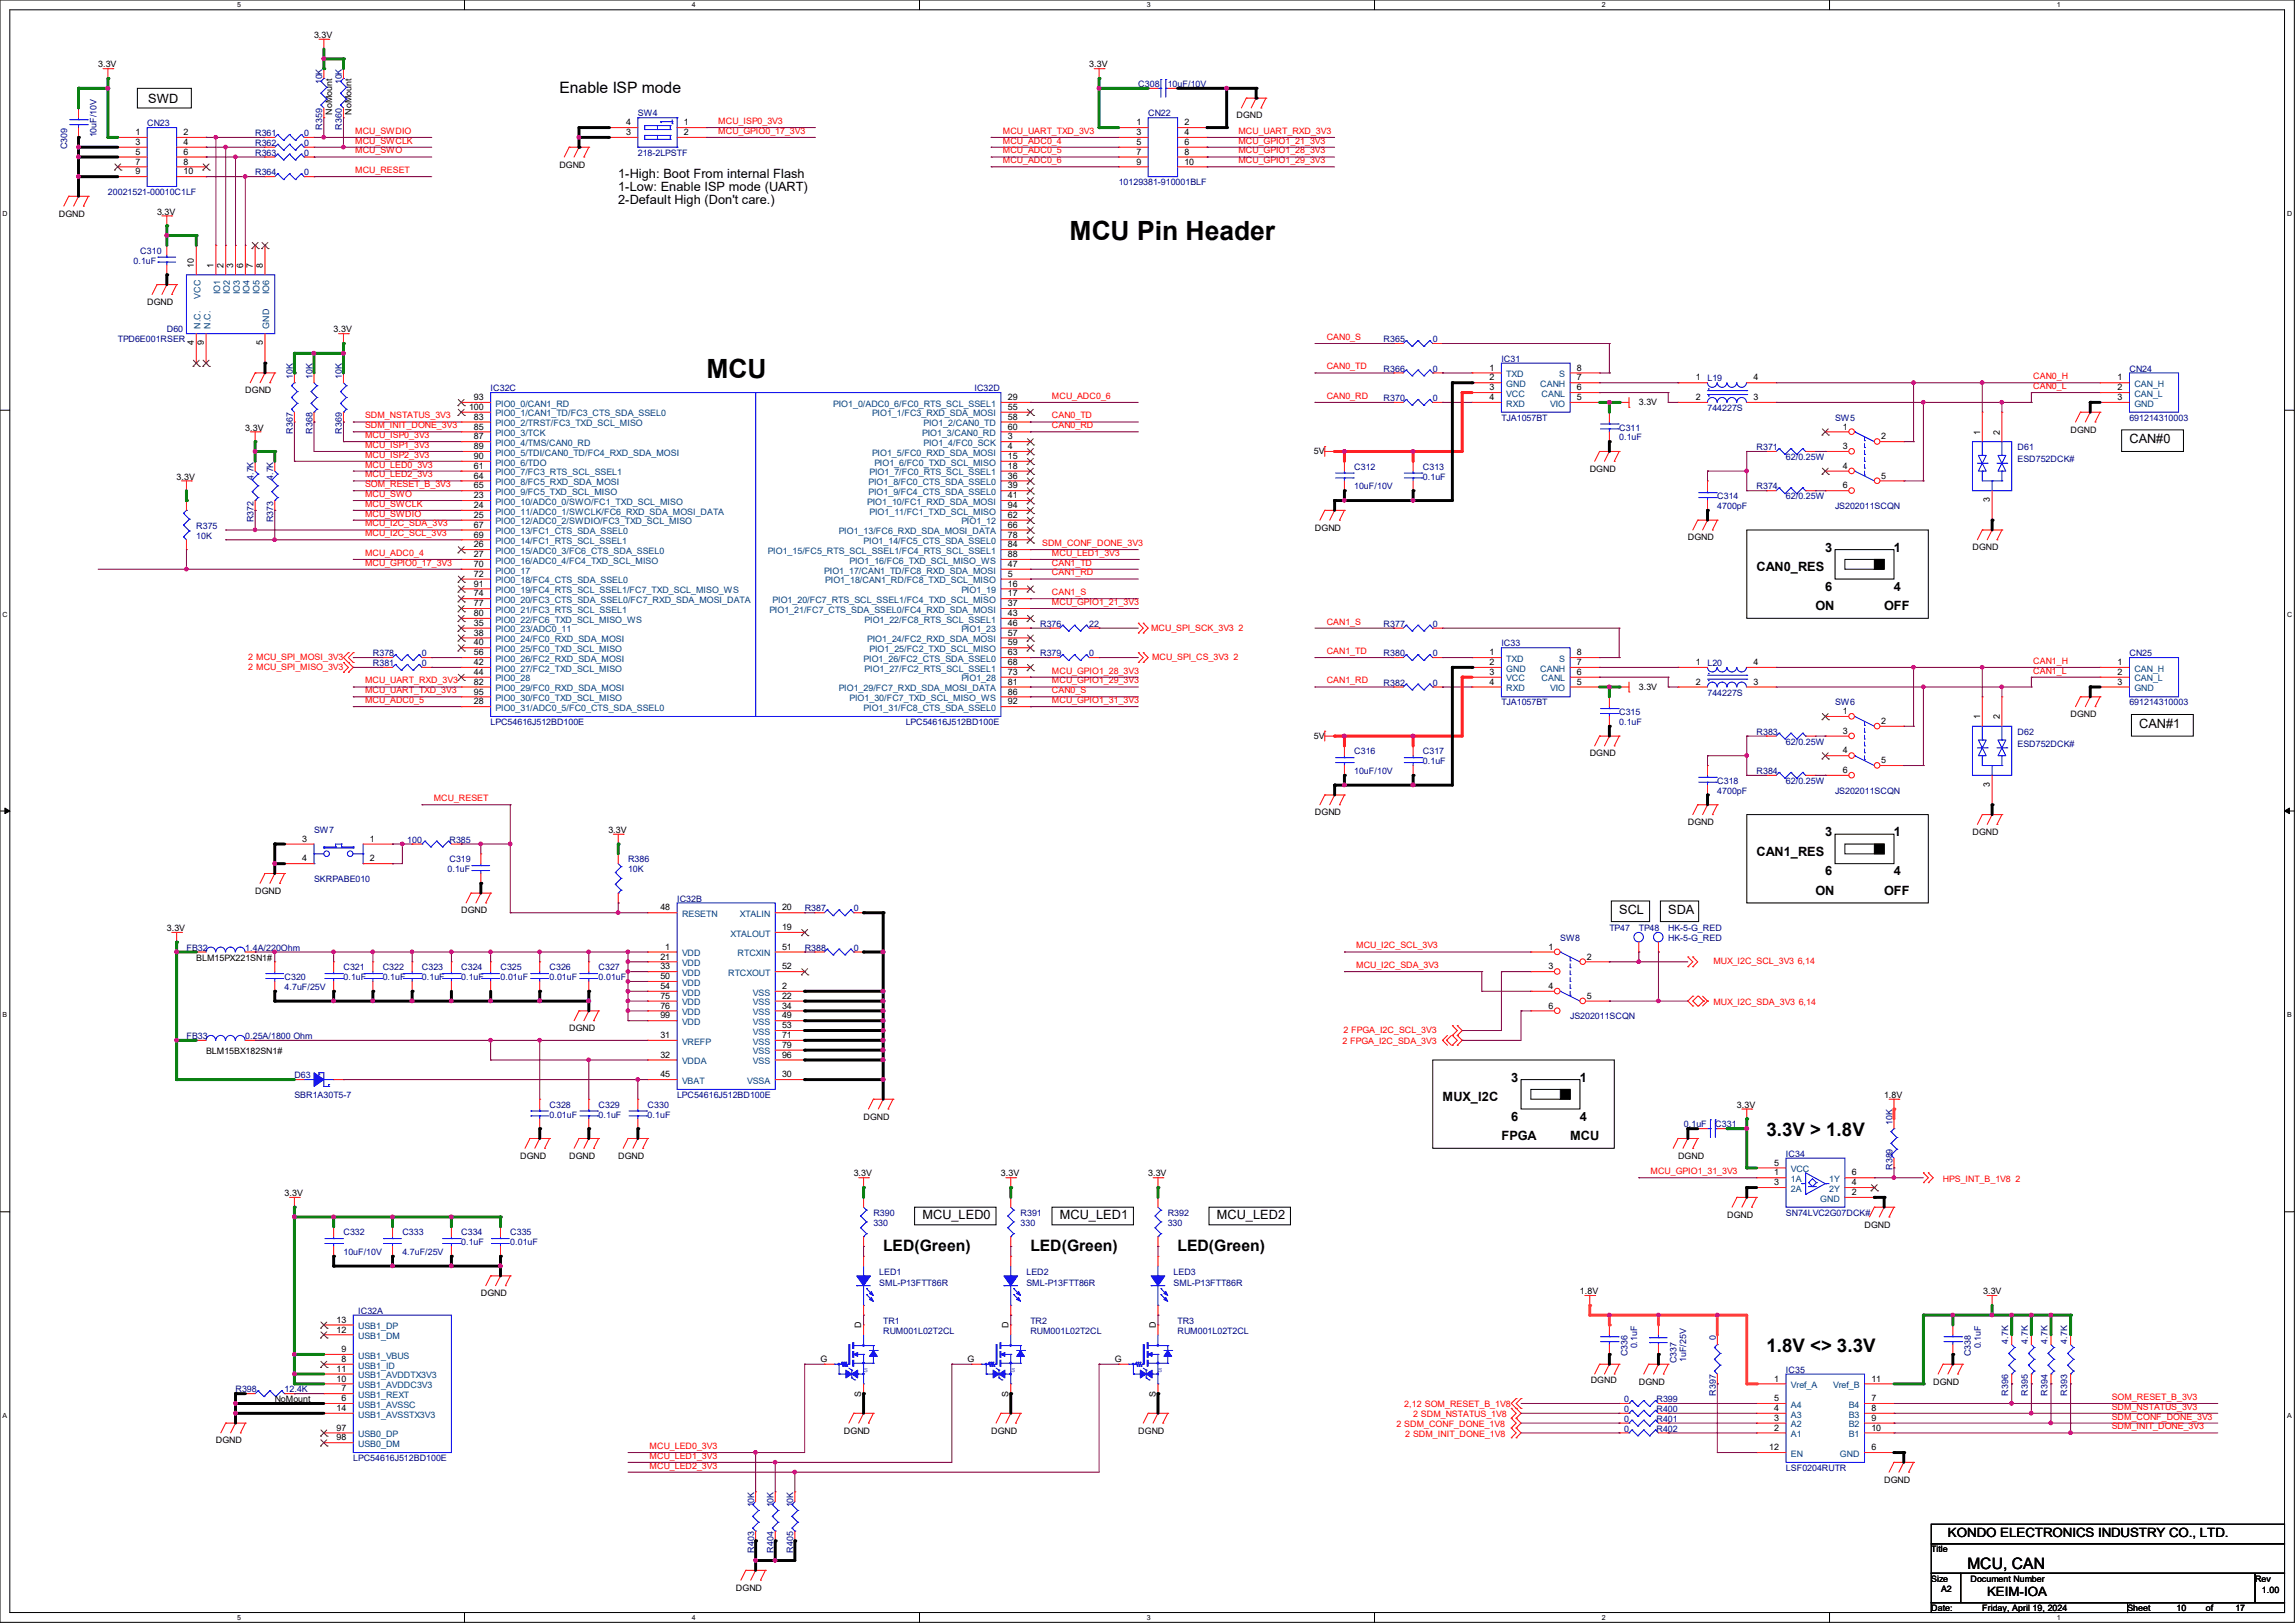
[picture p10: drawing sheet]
<svg xmlns="http://www.w3.org/2000/svg" width="297mm" height="210mm" viewBox="0 0 297 210" stroke-linecap="round" stroke-linejoin="round" font-family="sans-serif">
<defs><g id="words">
<g font-size="3.4">
<text x="138.4" y="31.1">MCU Pin Header</text>
<text x="91.4" y="48.9">MCU</text>
</g>
<g font-size="2.4">
<text x="228.6" y="147">3.3V &gt; 1.8V</text>
<text x="228.6" y="175">1.8V &lt;&gt; 3.3V</text>
</g>
<g font-size="2">
<text x="72.4" y="12.1">Enable ISP mode</text>
<text x="114.3" y="161.9">LED(Green)</text>
<text x="133.3" y="161.9">LED(Green)</text>
<text x="152.4" y="161.9">LED(Green)</text>
<text x="254.6" y="203.1">MCU, CAN</text>
</g>
<g font-size="1.7">
<text x="19.2" y="13.3">SWD</text>
<text x="80" y="23.1">1-High: Boot From internal Flash</text>
<text x="80" y="24.8">1-Low: Enable ISP mode (UART)</text>
<text x="80" y="26.5">2-Default High (Don't care.)</text>
<text x="275.6" y="57.4">CAN#0</text>
<text x="236.2" y="71.4">3</text>
<text x="245.1" y="71.4">1</text>
<text x="227.3" y="73.9">CAN0_RES</text>
<text x="236.2" y="76.5">6</text>
<text x="245.1" y="76.5">4</text>
<text x="234.9" y="79">ON</text>
<text x="243.8" y="79">OFF</text>
<text x="276.9" y="94.2">CAN#1</text>
<text x="227.3" y="110.7">CAN1_RES</text>
<text x="236.2" y="108.2">3</text>
<text x="236.2" y="113.3">6</text>
<text x="245.1" y="108.2">1</text>
<text x="245.1" y="113.3">4</text>
<text x="209.5" y="118.3">SCL</text>
<text x="215.9" y="118.3">SDA</text>
<text x="234.9" y="115.8">ON</text>
<text x="243.8" y="115.8">OFF</text>
<text x="186.7" y="142.5">MUX_I2C</text>
<text x="195.6" y="140">3</text>
<text x="204.5" y="140">1</text>
<text x="194.3" y="147.6">FPGA</text>
<text x="195.6" y="145">6</text>
<text x="203.2" y="147.6">MCU</text>
<text x="204.5" y="145">4</text>
<text x="119.4" y="157.7">MCU_LED0</text>
<text x="137.2" y="157.7">MCU_LED1</text>
<text x="157.5" y="157.7">MCU_LED2</text>
<text x="252.1" y="198.8">KONDO ELECTRONICS INDUSTRY CO., LTD.</text>
<text x="257.2" y="206.5">KEIM-IOA</text>
</g>
<g font-size="1.1">
<text x="40.6" y="4.9">3.3V</text>
<text x="12.7" y="8.7">3.3V</text>
<text x="141" y="8.7">3.3V</text>
<text x="17.5" y="17.5">1</text>
<text x="23.7" y="17.5">2</text>
<text x="43" y="14.9" transform="rotate(-90 43 14.9)">NoMount</text>
<text x="45.5" y="14.9" transform="rotate(-90 45.5 14.9)">NoMount</text>
<text x="81" y="17.5">3</text>
<text x="81" y="16.2">4</text>
<text x="88.5" y="16.2">1</text>
<text x="88.5" y="17.5">2</text>
<text x="147.1" y="16.2">1</text>
<text x="147.1" y="17.5">3</text>
<text x="153.3" y="16.2">2</text>
<text x="153.3" y="17.5">4</text>
<text x="160" y="15.3">DGND</text>
<text x="17.5" y="18.8">3</text>
<text x="17.5" y="20">5</text>
<text x="17.5" y="21.3">7</text>
<text x="17.5" y="22.6">9</text>
<text x="23.7" y="18.8">4</text>
<text x="23.7" y="20">6</text>
<text x="23.7" y="21.3">8</text>
<text x="23.7" y="22.6">10</text>
<text x="72.4" y="21.7">DGND</text>
<text x="147.1" y="18.8">5</text>
<text x="147.1" y="20">7</text>
<text x="147.1" y="21.3">9</text>
<text x="153.3" y="18.8">6</text>
<text x="153.3" y="20">8</text>
<text x="153.3" y="21.3">10</text>
<text x="7.6" y="28">DGND</text>
<text x="20.3" y="27.8">3.3V</text>
<text x="25.1" y="34.7" transform="rotate(-90 25.1 34.7)">10</text>
<text x="27.6" y="34.7" transform="rotate(-90 27.6 34.7)">1</text>
<text x="28.9" y="34.7" transform="rotate(-90 28.9 34.7)">2</text>
<text x="30.2" y="34.7" transform="rotate(-90 30.2 34.7)">3</text>
<text x="31.5" y="34.7" transform="rotate(-90 31.5 34.7)">6</text>
<text x="32.7" y="34.7" transform="rotate(-90 32.7 34.7)">7</text>
<text x="34" y="34.7" transform="rotate(-90 34 34.7)">8</text>
<text x="19" y="39.5">DGND</text>
<text x="25.1" y="44.7" transform="rotate(-90 25.1 44.7)">4</text>
<text x="26.4" y="44.7" transform="rotate(-90 26.4 44.7)">9</text>
<text x="34" y="44.7" transform="rotate(-90 34 44.7)">5</text>
<text x="43.2" y="43">3.3V</text>
<text x="192.8" y="48">1</text>
<text x="204.1" y="48">8</text>
<text x="31.7" y="50.9">DGND</text>
<text x="60.7" y="53">100</text>
<text x="61.3" y="51.8">93</text>
<text x="130.4" y="53">55</text>
<text x="130.4" y="51.8">29</text>
<text x="192.8" y="49.2">2</text>
<text x="192.8" y="50.5">3</text>
<text x="192.8" y="51.8">4</text>
<text x="204.1" y="51.8">5</text>
<text x="204.1" y="50.5">6</text>
<text x="204.1" y="49.2">7</text>
<text x="212.1" y="52.4">3.3V</text>
<text x="219.5" y="49.2">1</text>
<text x="219.5" y="51.8">2</text>
<text x="226.9" y="51.8">3</text>
<text x="226.9" y="49.2">4</text>
<text x="274.1" y="49.2">1</text>
<text x="274.1" y="50.5">2</text>
<text x="274.1" y="51.8">3</text>
<text x="31.7" y="55.7">3.3V</text>
<text x="61.3" y="59.4">90</text>
<text x="61.3" y="58.1">89</text>
<text x="61.3" y="55.6">85</text>
<text x="61.3" y="54.3">83</text>
<text x="61.3" y="56.9">87</text>
<text x="130.4" y="58.1">4</text>
<text x="130.4" y="56.9">3</text>
<text x="130.4" y="59.4">15</text>
<text x="130.4" y="55.6">60</text>
<text x="130.4" y="54.3">58</text>
<text x="170" y="58.8">5V</text>
<text x="238.5" y="55.6">1</text>
<text x="238.5" y="58.1">3</text>
<text x="243.5" y="56.9">2</text>
<text x="256.3" y="56.3" transform="rotate(-90 256.3 56.3)">1</text>
<text x="258.8" y="56.3" transform="rotate(-90 258.8 56.3)">2</text>
<text x="268" y="56">DGND</text>
<text x="22.9" y="62.1">3.3V</text>
<text x="61.3" y="64.5">23</text>
<text x="61.3" y="63.2">65</text>
<text x="61.3" y="61.9">64</text>
<text x="61.3" y="60.7">61</text>
<text x="61.3" y="65.7">24</text>
<text x="130.4" y="65.7">94</text>
<text x="130.4" y="60.7">18</text>
<text x="130.4" y="61.9">36</text>
<text x="130.4" y="64.5">41</text>
<text x="130.4" y="63.2">39</text>
<text x="205.7" y="61">DGND</text>
<text x="238.5" y="60.7">4</text>
<text x="238.5" y="63.2">6</text>
<text x="243.5" y="61.9">5</text>
<text x="257.5" y="65" transform="rotate(-90 257.5 65)">3</text>
<text x="61.3" y="68.3">67</text>
<text x="61.3" y="67">25</text>
<text x="61.3" y="69.6">69</text>
<text x="61.3" y="70.8">26</text>
<text x="130.4" y="69.6">78</text>
<text x="130.4" y="70.8">84</text>
<text x="130.4" y="68.3">66</text>
<text x="130.4" y="67">62</text>
<text x="170.2" y="68.7">DGND</text>
<text x="218.4" y="69.9">DGND</text>
<text x="255.3" y="71.2">DGND</text>
<text x="61.3" y="73.4">70</text>
<text x="61.3" y="75.9">91</text>
<text x="61.3" y="77.2">74</text>
<text x="61.3" y="74.6">72</text>
<text x="61.3" y="72.1">27</text>
<text x="130.4" y="72.1">88</text>
<text x="130.4" y="74.6">5</text>
<text x="130.4" y="75.9">16</text>
<text x="130.4" y="77.2">17</text>
<text x="130.4" y="73.4">47</text>
<text x="61.3" y="79.7">80</text>
<text x="61.3" y="78.4">77</text>
<text x="61.3" y="82.3">38</text>
<text x="61.3" y="83.5">40</text>
<text x="61.3" y="81">35</text>
<text x="130.4" y="83.5">59</text>
<text x="130.4" y="82.3">57</text>
<text x="130.4" y="81">46</text>
<text x="130.4" y="78.4">37</text>
<text x="130.4" y="79.7">43</text>
<text x="61.3" y="89.9">95</text>
<text x="61.3" y="88.6">82</text>
<text x="61.3" y="84.8">56</text>
<text x="61.3" y="86.1">42</text>
<text x="61.3" y="87.3">44</text>
<text x="130.4" y="87.3">73</text>
<text x="130.4" y="88.6">81</text>
<text x="130.4" y="89.9">86</text>
<text x="130.4" y="86.1">68</text>
<text x="130.4" y="84.8">63</text>
<text x="192.8" y="84.8">1</text>
<text x="192.8" y="86.1">2</text>
<text x="192.8" y="87.3">3</text>
<text x="192.8" y="88.6">4</text>
<text x="204.1" y="88.6">5</text>
<text x="204.1" y="87.3">6</text>
<text x="204.1" y="86.1">7</text>
<text x="204.1" y="84.8">8</text>
<text x="212.1" y="89.2">3.3V</text>
<text x="219.5" y="86.1">1</text>
<text x="219.5" y="88.6">2</text>
<text x="226.9" y="88.6">3</text>
<text x="226.9" y="86.1">4</text>
<text x="274.1" y="86.1">1</text>
<text x="274.1" y="87.3">2</text>
<text x="274.1" y="88.6">3</text>
<text x="61.3" y="91.1">28</text>
<text x="130.4" y="91.1">92</text>
<text x="170" y="95.6">5V</text>
<text x="238.5" y="92.4">1</text>
<text x="238.5" y="95">3</text>
<text x="243.5" y="93.7">2</text>
<text x="256.3" y="93.1" transform="rotate(-90 256.3 93.1)">1</text>
<text x="258.8" y="93.1" transform="rotate(-90 258.8 93.1)">2</text>
<text x="268" y="92.8">DGND</text>
<text x="205.7" y="97.9">DGND</text>
<text x="238.5" y="97.5">4</text>
<text x="238.5" y="100">6</text>
<text x="243.5" y="98.8">5</text>
<text x="257.5" y="101.9" transform="rotate(-90 257.5 101.9)">3</text>
<text x="78.7" y="107.8">3.3V</text>
<text x="170.2" y="105.5">DGND</text>
<text x="218.4" y="106.8">DGND</text>
<text x="39.1" y="108.9">3</text>
<text x="39.1" y="111.5">4</text>
<text x="47.9" y="108.9">1</text>
<text x="47.9" y="111.5">2</text>
<text x="255.3" y="108">DGND</text>
<text x="33" y="115.7">DGND</text>
<text x="59.7" y="118.2">DGND</text>
<text x="85.5" y="117.8">48</text>
<text x="101.2" y="117.8">20</text>
<text x="21.6" y="120.5">3.3V</text>
<text x="25.4" y="124.3">BLM15PX221SN1#</text>
<text x="85.5" y="124.2">21</text>
<text x="85.5" y="125.4">33</text>
<text x="86.1" y="122.9">1</text>
<text x="101.2" y="120.4">19</text>
<text x="101.2" y="125.4">52</text>
<text x="101.2" y="122.9">51</text>
<text x="200.4" y="122.9">1</text>
<text x="200.4" y="125.4">3</text>
<text x="205.4" y="124.2">2</text>
<text x="85.5" y="126.7">50</text>
<text x="85.5" y="128">54</text>
<text x="85.5" y="129.2">75</text>
<text x="85.5" y="130.5">76</text>
<text x="85.5" y="131.8">99</text>
<text x="101.2" y="128">2</text>
<text x="101.2" y="129.2">22</text>
<text x="101.2" y="130.5">34</text>
<text x="101.2" y="131.8">49</text>
<text x="200.4" y="128">4</text>
<text x="200.4" y="130.5">6</text>
<text x="205.4" y="129.2">5</text>
<text x="26.7" y="136.4">BLM15BX182SN1#</text>
<text x="73.7" y="133.4">DGND</text>
<text x="85.5" y="136.9">32</text>
<text x="85.5" y="134.3">31</text>
<text x="101.2" y="133.1">53</text>
<text x="101.2" y="134.3">71</text>
<text x="101.2" y="135.6">79</text>
<text x="101.2" y="136.9">96</text>
<text x="85.5" y="139.4">45</text>
<text x="101.2" y="139.4">30</text>
<text x="224.8" y="143.3">3.3V</text>
<text x="243.8" y="142.1">1.8V</text>
<text x="67.3" y="149.9">DGND</text>
<text x="73.7" y="149.9">DGND</text>
<text x="80" y="149.9">DGND</text>
<text x="111.8" y="144.9">DGND</text>
<text x="217.2" y="149.9">DGND</text>
<text x="36.8" y="154.8">3.3V</text>
<text x="110.5" y="152.2">3.3V</text>
<text x="129.5" y="152.2">3.3V</text>
<text x="148.6" y="152.2">3.3V</text>
<text x="229.6" y="152.1">1</text>
<text x="229.6" y="153.4">3</text>
<text x="229.6" y="150.8">5</text>
<text x="239.6" y="154.6">2</text>
<text x="239.6" y="153.4">4</text>
<text x="239.6" y="152.1">6</text>
<text x="223.5" y="157.6">DGND</text>
<text x="241.3" y="158.8">DGND</text>
<text x="62.2" y="167.7">DGND</text>
<text x="204.5" y="167.5">1.8V</text>
<text x="256.7" y="167.5">3.3V</text>
<text x="43.6" y="172.4">12</text>
<text x="43.6" y="171.2">13</text>
<text x="111.5" y="171.8" transform="rotate(-90 111.5 171.8)">D</text>
<text x="130.5" y="171.8" transform="rotate(-90 130.5 171.8)">D</text>
<text x="149.6" y="171.8" transform="rotate(-90 149.6 171.8)">D</text>
<text x="43.6" y="178.8">10</text>
<text x="43.6" y="177.5">11</text>
<text x="44.2" y="176.2">8</text>
<text x="44.2" y="175">9</text>
<text x="106.2" y="176.2">G</text>
<text x="125.2" y="176.2">G</text>
<text x="144.3" y="176.2">G</text>
<text x="205.9" y="178.9">DGND</text>
<text x="212.1" y="179.2">DGND</text>
<text x="229.6" y="178.8">1</text>
<text x="242.2" y="178.8">11</text>
<text x="250.2" y="179.2">DGND</text>
<text x="35.6" y="181.4">NoMount</text>
<text x="43.6" y="185.1">97</text>
<text x="43.6" y="182.6">14</text>
<text x="44.2" y="180">7</text>
<text x="44.2" y="181.3">6</text>
<text x="109.2" y="185.5">DGND</text>
<text x="111.5" y="180.7" transform="rotate(-90 111.5 180.7)">S</text>
<text x="128.3" y="185.5">DGND</text>
<text x="130.5" y="180.7" transform="rotate(-90 130.5 180.7)">S</text>
<text x="147.3" y="185.5">DGND</text>
<text x="149.6" y="180.7" transform="rotate(-90 149.6 180.7)">S</text>
<text x="229.6" y="185.1">2</text>
<text x="229.6" y="183.9">3</text>
<text x="229.6" y="182.6">4</text>
<text x="229.6" y="181.3">5</text>
<text x="242.2" y="181.3">7</text>
<text x="242.2" y="182.6">8</text>
<text x="242.2" y="183.9">9</text>
<text x="242.2" y="185.1">10</text>
<text x="27.9" y="186.8">DGND</text>
<text x="43.6" y="186.4">98</text>
<text x="229" y="187.7">12</text>
<text x="242.2" y="187.7">6</text>
<text x="243.8" y="191.9">DGND</text>
<text x="249.9" y="200.9">Title</text>
<text x="95.2" y="205.8">DGND</text>
<text x="249.9" y="204.7">Size</text>
<text x="249.9" y="208.5">Date:</text>
<text x="251.2" y="206">A2</text>
<text x="255" y="204.7">Document Number</text>
<text x="256.5" y="208.5">Friday, April 19, 2024</text>
<text x="275.3" y="208.5">Sheet</text>
<text x="281.7" y="208.5">10</text>
<text x="285.5" y="208.5">of</text>
<text x="289.3" y="208.5">17</text>
<text x="291.8" y="204.7">Rev</text>
<text x="292.7" y="206.1">1.00</text>
</g>
<g font-size="1.1" fill="#000080">
<text x="41.7" y="10.9" transform="rotate(-90 41.7 10.9)">10K</text>
<text x="44.2" y="10.9" transform="rotate(-90 44.2 10.9)">10K</text>
<text x="147.3" y="11.3">C308</text>
<text x="151.1" y="11.3">10uF/10V</text>
<text x="12.5" y="17.8" transform="rotate(-90 12.5 17.8)">10uF/10V</text>
<text x="19" y="16.3">CN23</text>
<text x="33" y="17.6">R361</text>
<text x="39.4" y="17.6">0</text>
<text x="41.7" y="16.8" transform="rotate(-90 41.7 16.8)">R359</text>
<text x="44.2" y="16.8" transform="rotate(-90 44.2 16.8)">R360</text>
<text x="82.5" y="15.1">SW4</text>
<text x="148.6" y="15.1">CN22</text>
<text x="8.7" y="19.3" transform="rotate(-90 8.7 19.3)">C309</text>
<text x="33" y="20.2">R363</text>
<text x="33" y="22.7">R364</text>
<text x="33" y="18.9">R362</text>
<text x="39.4" y="20.2">0</text>
<text x="39.4" y="22.7">0</text>
<text x="39.4" y="18.9">0</text>
<text x="82.5" y="20.2">218-2LPSTF</text>
<text x="144.8" y="24">10129381-910001BLF</text>
<text x="14" y="25.2">20021521-00010C1LF</text>
<text x="17.3" y="34.1">0.1uF</text>
<text x="18.2" y="32.9">C310</text>
<text x="15.2" y="44.3">TPD6E001RSER</text>
<text x="21.6" y="43">D60</text>
<text x="179.1" y="44.3">R365</text>
<text x="185.4" y="44.3">0</text>
<text x="194.3" y="46.8">IC31</text>
<text x="37.9" y="49" transform="rotate(-90 37.9 49)">10K</text>
<text x="40.4" y="49" transform="rotate(-90 40.4 49)">10K</text>
<text x="44.2" y="49" transform="rotate(-90 44.2 49)">10K</text>
<text x="63.5" y="50.6">IC32C</text>
<text x="126.1" y="50.6">IC32D</text>
<text x="179.1" y="48.1">R366</text>
<text x="179.1" y="51.9">R370</text>
<text x="185.4" y="48.1">0</text>
<text x="185.4" y="51.9">0</text>
<text x="221" y="49.4">L19</text>
<text x="221" y="53.2">744227S</text>
<text x="275.6" y="48.1">CN24</text>
<text x="37.9" y="56.1" transform="rotate(-90 37.9 56.1)">R367</text>
<text x="40.4" y="56.1" transform="rotate(-90 40.4 56.1)">R368</text>
<text x="44.2" y="56.1" transform="rotate(-90 44.2 56.1)">R369</text>
<text x="194.3" y="54.4">TJA1057BT</text>
<text x="209.5" y="55.7">C311</text>
<text x="209.5" y="57">0.1uF</text>
<text x="227.3" y="58.3">R371</text>
<text x="231.1" y="59.5">62/0.25W</text>
<text x="237.5" y="54.4">SW5</text>
<text x="261.1" y="58.3">D61</text>
<text x="261.1" y="59.8">ESD752DCK#</text>
<text x="275.6" y="54.4">691214310003</text>
<text x="32.8" y="62.1" transform="rotate(-90 32.8 62.1)">4.7K</text>
<text x="35.3" y="62.1" transform="rotate(-90 35.3 62.1)">4.7K</text>
<text x="175.3" y="60.8">C312</text>
<text x="175.3" y="63.3">10uF/10V</text>
<text x="184.1" y="60.8">C313</text>
<text x="184.1" y="62.1">0.1uF</text>
<text x="222.2" y="64.6">C314</text>
<text x="222.2" y="65.9">4700pF</text>
<text x="227.3" y="63.3">R374</text>
<text x="231.1" y="64.6">62/0.25W</text>
<text x="237.5" y="65.9">JS202011SCQN</text>
<text x="25.4" y="68.4">R375</text>
<text x="25.4" y="69.7">10K</text>
<text x="32.8" y="67.6" transform="rotate(-90 32.8 67.6)">R372</text>
<text x="35.3" y="67.6" transform="rotate(-90 35.3 67.6)">R373</text>
<text x="134.6" y="81.1">R376</text>
<text x="141" y="81.1">22</text>
<text x="179.1" y="81.1">R377</text>
<text x="185.4" y="81.1">0</text>
<text x="194.3" y="83.7">IC33</text>
<text x="48.3" y="86.2">R381</text>
<text x="48.3" y="84.9">R378</text>
<text x="54.6" y="86.2">0</text>
<text x="54.6" y="84.9">0</text>
<text x="134.6" y="84.9">R379</text>
<text x="141" y="84.9">0</text>
<text x="179.1" y="84.9">R380</text>
<text x="179.1" y="88.7">R382</text>
<text x="185.4" y="84.9">0</text>
<text x="185.4" y="88.7">0</text>
<text x="221" y="86.2">L20</text>
<text x="275.6" y="84.9">CN25</text>
<text x="63.5" y="93.8">LPC54616J512BD100E</text>
<text x="117.2" y="93.8">LPC54616J512BD100E</text>
<text x="194.3" y="91.3">TJA1057BT</text>
<text x="209.5" y="92.5">C315</text>
<text x="209.5" y="93.8">0.1uF</text>
<text x="221" y="90">744227S</text>
<text x="227.3" y="95.1">R383</text>
<text x="237.5" y="91.3">SW6</text>
<text x="261.1" y="95.1">D62</text>
<text x="275.6" y="91.3">691214310003</text>
<text x="175.3" y="97.6">C316</text>
<text x="175.3" y="100.2">10uF/10V</text>
<text x="184.1" y="97.6">C317</text>
<text x="184.1" y="98.9">0.1uF</text>
<text x="222.2" y="101.4">C318</text>
<text x="227.3" y="100.2">R384</text>
<text x="231.1" y="101.4">62/0.25W</text>
<text x="231.1" y="96.4">62/0.25W</text>
<text x="261.1" y="96.6">ESD752DCK#</text>
<text x="40.6" y="107.8">SW7</text>
<text x="222.2" y="102.7">4700pF</text>
<text x="237.5" y="102.7">JS202011SCQN</text>
<text x="52.7" y="109.1">100</text>
<text x="57.9" y="112.9">0.1uF</text>
<text x="58.2" y="109.1">R385</text>
<text x="58.2" y="111.6">C319</text>
<text x="81.3" y="111.6">R386</text>
<text x="81.3" y="112.9">10K</text>
<text x="40.6" y="114.1">SKRPABE010</text>
<text x="87.6" y="116.7">IC32B</text>
<text x="104.1" y="117.9">R387</text>
<text x="110.5" y="117.9">0</text>
<text x="24.1" y="123">FB32</text>
<text x="31.7" y="123">1.4A/220Ohm</text>
<text x="44.4" y="125.6">C321</text>
<text x="49.5" y="125.6">C322</text>
<text x="54.6" y="125.6">C323</text>
<text x="59.7" y="125.6">C324</text>
<text x="64.8" y="125.6">C325</text>
<text x="71.1" y="125.6">C326</text>
<text x="77.5" y="125.6">C327</text>
<text x="104.1" y="123">R388</text>
<text x="110.5" y="123">0</text>
<text x="201.9" y="121.8">SW8</text>
<text x="208.3" y="120.5">TP47</text>
<text x="212.1" y="120.5">TP48</text>
<text x="215.9" y="120.5">HK-5-G_RED</text>
<text x="215.9" y="121.8">HK-5-G_RED</text>
<text x="36.8" y="126.8">C320</text>
<text x="36.8" y="128.1">4.7uF/25V</text>
<text x="44.4" y="126.8">0.1uF</text>
<text x="49.5" y="126.8">0.1uF</text>
<text x="54.6" y="126.8">0.1uF</text>
<text x="59.7" y="126.8">0.1uF</text>
<text x="64.8" y="126.8">0.01uF</text>
<text x="71.1" y="126.8">0.01uF</text>
<text x="77.5" y="126.8">0.01uF</text>
<text x="203.2" y="131.9">JS202011SCQN</text>
<text x="24.1" y="134.5">FB33</text>
<text x="31.7" y="134.5">0.25A/1800 Ohm</text>
<text x="38.1" y="139.5">D63</text>
<text x="38.1" y="142.1">SBR1A30T5-7</text>
<text x="71.1" y="143.3">C328</text>
<text x="77.5" y="143.3">C329</text>
<text x="83.8" y="143.3">C330</text>
<text x="87.6" y="142.1">LPC54616J512BD100E</text>
<text x="71.1" y="144.6">0.01uF</text>
<text x="77.5" y="144.6">0.1uF</text>
<text x="83.8" y="144.6">0.1uF</text>
<text x="217.9" y="145.9">0.1uF</text>
<text x="222" y="145.9">C331</text>
<text x="231.1" y="149.7">IC34</text>
<text x="244.9" y="145.5" transform="rotate(-90 244.9 145.5)">10K</text>
<text x="244.9" y="151.4" transform="rotate(-90 244.9 151.4)">R389</text>
<text x="44.4" y="159.9">C332</text>
<text x="52.1" y="159.9">C333</text>
<text x="59.7" y="159.9">C334</text>
<text x="59.7" y="161.1">0.1uF</text>
<text x="66" y="159.9">C335</text>
<text x="66" y="161.1">0.01uF</text>
<text x="113" y="157.3">R390</text>
<text x="113" y="158.6">330</text>
<text x="132.1" y="157.3">R391</text>
<text x="132.1" y="158.6">330</text>
<text x="151.1" y="157.3">R392</text>
<text x="151.1" y="158.6">330</text>
<text x="231.1" y="157.3">SN74LVC2G07DCK#</text>
<text x="44.4" y="162.4">10uF/10V</text>
<text x="52.1" y="162.4">4.7uF/25V</text>
<text x="113.8" y="164.9">LED1</text>
<text x="113.8" y="166.5">SML-P13FTT86R</text>
<text x="132.8" y="164.9">LED2</text>
<text x="132.8" y="166.5">SML-P13FTT86R</text>
<text x="151.9" y="164.9">LED3</text>
<text x="151.9" y="166.5">SML-P13FTT86R</text>
<text x="46.4" y="170">IC32A</text>
<text x="114.3" y="171.3">TR1</text>
<text x="114.3" y="172.6">RUM001L02T2CL</text>
<text x="133.3" y="171.3">TR2</text>
<text x="133.3" y="172.6">RUM001L02T2CL</text>
<text x="152.4" y="171.3">TR3</text>
<text x="152.4" y="172.6">RUM001L02T2CL</text>
<text x="222" y="173.4" transform="rotate(-90 222 173.4)">0</text>
<text x="259.9" y="173.9" transform="rotate(-90 259.9 173.9)">4.7K</text>
<text x="262.4" y="173.9" transform="rotate(-90 262.4 173.9)">4.7K</text>
<text x="265" y="173.9" transform="rotate(-90 265 173.9)">4.7K</text>
<text x="267.5" y="173.9" transform="rotate(-90 267.5 173.9)">4.7K</text>
<text x="210.6" y="175.5" transform="rotate(-90 210.6 175.5)">C336</text>
<text x="211.9" y="174.5" transform="rotate(-90 211.9 174.5)">0.1uF</text>
<text x="217" y="176.4" transform="rotate(-90 217 176.4)">C337</text>
<text x="218.2" y="176.3" transform="rotate(-90 218.2 176.3)">1uF/25V</text>
<text x="231.1" y="177.6">IC35</text>
<text x="255.1" y="175.5" transform="rotate(-90 255.1 175.5)">C338</text>
<text x="256.3" y="174.5" transform="rotate(-90 256.3 174.5)">0.1uF</text>
<text x="30.5" y="180.2">R398</text>
<text x="36.8" y="180.2">12.4K</text>
<text x="210.2" y="182.7">0</text>
<text x="210.2" y="181.4">0</text>
<text x="210.2" y="185.3">0</text>
<text x="210.2" y="184">0</text>
<text x="214.4" y="182.7">R400</text>
<text x="214.4" y="181.4">R399</text>
<text x="214.4" y="185.3">R402</text>
<text x="214.4" y="184">R401</text>
<text x="222" y="180.6" transform="rotate(-90 222 180.6)">R397</text>
<text x="259.9" y="180.6" transform="rotate(-90 259.9 180.6)">R396</text>
<text x="262.4" y="180.6" transform="rotate(-90 262.4 180.6)">R395</text>
<text x="265" y="180.6" transform="rotate(-90 265 180.6)">R394</text>
<text x="267.5" y="180.6" transform="rotate(-90 267.5 180.6)">R393</text>
<text x="45.7" y="189.1">LPC54616J512BD100E</text>
<text x="231.1" y="190.3">LSF0204RUTR</text>
<text x="97.6" y="195.1" transform="rotate(-90 97.6 195.1)">10K</text>
<text x="100.1" y="195.1" transform="rotate(-90 100.1 195.1)">10K</text>
<text x="102.7" y="195.1" transform="rotate(-90 102.7 195.1)">10K</text>
<text x="97.6" y="200.9" transform="rotate(-90 97.6 200.9)">R403</text>
<text x="100.1" y="200.9" transform="rotate(-90 100.1 200.9)">R404</text>
<text x="102.7" y="200.9" transform="rotate(-90 102.7 200.9)">R405</text>
</g>
<g font-size="1.1" fill="#f00">
<text x="46" y="17.3">MCU_SWDIO</text>
<text x="93" y="16">MCU_ISP0_3V3</text>
<text x="93" y="17.3">MCU_GPIO0_17_3V3</text>
<text x="129.8" y="17.3">MCU_UART_TXD_3V3</text>
<text x="160.3" y="17.3">MCU_UART_RXD_3V3</text>
<text x="46" y="19.9">MCU_SWO</text>
<text x="46" y="22.4">MCU_RESET</text>
<text x="46" y="18.6">MCU_SWCLK</text>
<text x="129.8" y="18.6">MCU_ADC0_4</text>
<text x="129.8" y="21.1">MCU_ADC0_6</text>
<text x="129.8" y="19.9">MCU_ADC0_5</text>
<text x="160.3" y="21.1">MCU_GPIO1_29_3V3</text>
<text x="160.3" y="19.9">MCU_GPIO1_28_3V3</text>
<text x="160.3" y="18.6">MCU_GPIO1_21_3V3</text>
<text x="171.7" y="47.8">CAN0_TD</text>
<text x="171.7" y="44">CAN0_S</text>
<text x="136.1" y="51.6">MCU_ADC0_6</text>
<text x="171.7" y="51.6">CAN0_RD</text>
<text x="263.1" y="49.1">CAN0_H</text>
<text x="263.1" y="50.3">CAN0_L</text>
<text x="47.2" y="54.1">SDM_NSTATUS_3V3</text>
<text x="47.2" y="55.4">SDM_INIT_DONE_3V3</text>
<text x="47.2" y="56.7">MCU_ISP0_3V3</text>
<text x="47.2" y="58">MCU_ISP1_3V3</text>
<text x="47.2" y="59.2">MCU_ISP2_3V3</text>
<text x="136.1" y="54.1">CAN0_TD</text>
<text x="136.1" y="55.4">CAN0_RD</text>
<text x="47.2" y="64.3">MCU_SWO</text>
<text x="47.2" y="65.6">MCU_SWCLK</text>
<text x="47.2" y="61.8">MCU_LED2_3V3</text>
<text x="47.2" y="60.5">MCU_LED0_3V3</text>
<text x="47.2" y="63">SOM_RESET_B_3V3</text>
<text x="47.2" y="66.8">MCU_SWDIO</text>
<text x="47.2" y="71.9">MCU_ADC0_4</text>
<text x="47.2" y="68.1">MCU_I2C_SDA_3V3</text>
<text x="47.2" y="69.4">MCU_I2C_SCL_3V3</text>
<text x="134.9" y="70.7">SDM_CONF_DONE_3V3</text>
<text x="136.1" y="71.9">MCU_LED1_3V3</text>
<text x="47.2" y="73.2">MCU_GPIO0_17_3V3</text>
<text x="136.1" y="73.2">CAN1_TD</text>
<text x="136.1" y="74.5">CAN1_RD</text>
<text x="136.1" y="77">CAN1_S</text>
<text x="136.1" y="78.3">MCU_GPIO1_21_3V3</text>
<text x="149" y="81.6">MCU_SPI_SCK_3V3 2</text>
<text x="171.7" y="80.8">CAN1_S</text>
<text x="32.1" y="85.4">2 MCU_SPI_MOSI_3V3</text>
<text x="32.1" y="86.7">2 MCU_SPI_MISO_3V3</text>
<text x="47.2" y="89.7">MCU_UART_TXD_3V3</text>
<text x="47.2" y="88.4">MCU_UART_RXD_3V3</text>
<text x="136.1" y="88.4">MCU_GPIO1_29_3V3</text>
<text x="136.1" y="87.2">MCU_GPIO1_28_3V3</text>
<text x="136.1" y="89.7">CAN0_S</text>
<text x="149.1" y="85.4">MCU_SPI_CS_3V3 2</text>
<text x="171.7" y="84.6">CAN1_TD</text>
<text x="171.7" y="88.4">CAN1_RD</text>
<text x="263.1" y="85.9">CAN1_H</text>
<text x="263.1" y="87.2">CAN1_L</text>
<text x="47.2" y="91">MCU_ADC0_5</text>
<text x="136.1" y="91">MCU_GPIO1_31_3V3</text>
<text x="56.1" y="103.7">MCU_RESET</text>
<text x="175.5" y="125.3">MCU_I2C_SDA_3V3</text>
<text x="175.5" y="122.7">MCU_I2C_SCL_3V3</text>
<text x="221.7" y="124.8">MUX_I2C_SCL_3V3 6,14</text>
<text x="221.7" y="130">MUX_I2C_SDA_3V3 6,14</text>
<text x="173.7" y="135.1">2 FPGA_I2C_SDA_3V3</text>
<text x="173.9" y="133.7">2 FPGA_I2C_SCL_3V3</text>
<text x="213.6" y="151.9">MCU_GPIO1_31_3V3</text>
<text x="251.5" y="153">HPS_INT_B_1V8 2</text>
<text x="180.7" y="184.6">2 SDM_CONF_DONE_1V8</text>
<text x="181.7" y="182.1">2,12 SOM_RESET_B_1V8</text>
<text x="181.9" y="185.9">2 SDM_INIT_DONE_1V8</text>
<text x="182.9" y="183.4">2 SDM_NSTATUS_1V8</text>
<text x="273.3" y="183.7">SDM_CONF_DONE_3V3</text>
<text x="273.3" y="185">SDM_INIT_DONE_3V3</text>
<text x="273.3" y="182.4">SDM_NSTATUS_3V3</text>
<text x="273.3" y="181.1">SOM_RESET_B_3V3</text>
<text x="84.1" y="187.5">MCU_LED0_3V3</text>
<text x="84.1" y="188.8">MCU_LED1_3V3</text>
<text x="84.1" y="190">MCU_LED2_3V3</text>
</g>
<g font-size="1.1" fill="#004080">
<text x="26" y="38.6" transform="rotate(-90 26 38.6)">VCC</text>
<text x="28.5" y="38.1" transform="rotate(-90 28.5 38.1)">IO1</text>
<text x="29.8" y="38.1" transform="rotate(-90 29.8 38.1)">IO2</text>
<text x="31" y="38.1" transform="rotate(-90 31 38.1)">IO3</text>
<text x="32.3" y="38.1" transform="rotate(-90 32.3 38.1)">IO4</text>
<text x="33.6" y="38.1" transform="rotate(-90 33.6 38.1)">IO5</text>
<text x="34.8" y="38.1" transform="rotate(-90 34.8 38.1)">IO6</text>
<text x="26" y="42.5" transform="rotate(-90 26 42.5)">N.C.</text>
<text x="27.2" y="42.5" transform="rotate(-90 27.2 42.5)">N.C.</text>
<text x="34.8" y="42.5" transform="rotate(-90 34.8 42.5)">GND</text>
<text x="64.1" y="53.9">PIO0_1/CAN1_TD/FC3_CTS_SDA_SSEL0</text>
<text x="64.1" y="52.6">PIO0_0/CAN1_RD</text>
<text x="107.8" y="52.6">PIO1_0/ADC0_6/FC0_RTS_SCL_SSEL1</text>
<text x="112.9" y="53.9">PIO1_1/FC3_RXD_SDA_MOSI</text>
<text x="194.9" y="48.8">TXD</text>
<text x="194.9" y="50.1">GND</text>
<text x="194.9" y="51.4">VCC</text>
<text x="194.9" y="52.6">RXD</text>
<text x="199.3" y="50.1">CANH</text>
<text x="199.5" y="51.4">CANL</text>
<text x="200.6" y="52.6">VIO</text>
<text x="201.8" y="48.8">S</text>
<text x="276.2" y="50.1">CAN_H</text>
<text x="276.2" y="51.4">CAN_L</text>
<text x="276.2" y="52.6">GND</text>
<text x="64.1" y="59">PIO0_5/TDI/CAN0_TD/FC4_RXD_SDA_MOSI</text>
<text x="64.1" y="56.4">PIO0_3/TCK</text>
<text x="64.1" y="55.2">PIO0_2/TRST/FC3_TXD_SCL_MISO</text>
<text x="64.1" y="57.7">PIO0_4/TMS/CAN0_RD</text>
<text x="112.9" y="59">PIO1_5/FC0_RXD_SDA_MOSI</text>
<text x="119.3" y="56.4">PIO1_3/CAN0_RD</text>
<text x="119.5" y="57.7">PIO1_4/FC0_SCK</text>
<text x="119.5" y="55.2">PIO1_2/CAN0_TD</text>
<text x="64.1" y="60.2">PIO0_6/TDO</text>
<text x="64.1" y="65.3">PIO0_10/ADC0_0/SWO/FC1_TXD_SCL_MISO</text>
<text x="64.1" y="64.1">PIO0_9/FC5_TXD_SCL_MISO</text>
<text x="64.1" y="62.8">PIO0_8/FC5_RXD_SDA_MOSI</text>
<text x="64.1" y="61.5">PIO0_7/FC3_RTS_SCL_SSEL1</text>
<text x="112.2" y="65.3">PIO1_10/FC1_RXD_SDA_MOSI</text>
<text x="112.4" y="62.8">PIO1_8/FC0_CTS_SDA_SSEL0</text>
<text x="112.4" y="64.1">PIO1_9/FC4_CTS_SDA_SSEL0</text>
<text x="112.5" y="61.5">PIO1_7/FC0_RTS_SCL_SSEL1</text>
<text x="113.2" y="60.2">PIO1_6/FC0_TXD_SCL_MISO</text>
<text x="64.1" y="69.1">PIO0_13/FC1_CTS_SDA_SSEL0</text>
<text x="64.1" y="67.9">PIO0_12/ADC0_2/SWDIO/FC3_TXD_SCL_MISO</text>
<text x="64.1" y="70.4">PIO0_14/FC1_RTS_SCL_SSEL1</text>
<text x="64.1" y="66.6">PIO0_11/ADC0_1/SWCLK/FC6_RXD_SDA_MOSI_DATA</text>
<text x="64.1" y="71.7">PIO0_15/ADC0_3/FC6_CTS_SDA_SSEL0</text>
<text x="99.4" y="71.7">PIO1_15/FC5_RTS_SCL_SSEL1/FC4_RTS_SCL_SSEL1</text>
<text x="108.5" y="69.1">PIO1_13/FC6_RXD_SDA_MOSI_DATA</text>
<text x="111.8" y="70.4">PIO1_14/FC5_CTS_SDA_SSEL0</text>
<text x="112.5" y="66.6">PIO1_11/FC1_TXD_SCL_MISO</text>
<text x="124.4" y="67.9">PIO1_12</text>
<text x="64.1" y="74.2">PIO0_17</text>
<text x="64.1" y="76.8">PIO0_19/FC4_RTS_SCL_SSEL1/FC7_TXD_SCL_MISO_WS</text>
<text x="64.1" y="75.5">PIO0_18/FC4_CTS_SDA_SSEL0</text>
<text x="64.1" y="72.9">PIO0_16/ADC0_4/FC4_TXD_SCL_MISO</text>
<text x="106.7" y="74.2">PIO1_17/CAN1_TD/FC8_RXD_SDA_MOSI</text>
<text x="106.8" y="75.5">PIO1_18/CAN1_RD/FC8_TXD_SCL_MISO</text>
<text x="109.9" y="72.9">PIO1_16/FC6_TXD_SCL_MISO_WS</text>
<text x="124.4" y="76.8">PIO1_19</text>
<text x="64.1" y="80.6">PIO0_22/FC6_TXD_SCL_MISO_WS</text>
<text x="64.1" y="79.3">PIO0_21/FC3_RTS_SCL_SSEL1</text>
<text x="64.1" y="78">PIO0_20/FC3_CTS_SDA_SSEL0/FC7_RXD_SDA_MOSI_DATA</text>
<text x="64.1" y="83.1">PIO0_24/FC0_RXD_SDA_MOSI</text>
<text x="64.1" y="81.8">PIO0_23/ADC0_11</text>
<text x="99.6" y="79.3">PIO1_21/FC7_CTS_SDA_SSEL0/FC4_RXD_SDA_MOSI</text>
<text x="100" y="78">PIO1_20/FC7_RTS_SCL_SSEL1/FC4_TXD_SCL_MISO</text>
<text x="111.9" y="80.6">PIO1_22/FC8_RTS_SCL_SSEL1</text>
<text x="112.2" y="83.1">PIO1_24/FC2_RXD_SDA_MOSI</text>
<text x="124.4" y="81.8">PIO1_23</text>
<text x="64.1" y="89.5">PIO0_29/FC0_RXD_SDA_MOSI</text>
<text x="64.1" y="85.6">PIO0_26/FC2_RXD_SDA_MOSI</text>
<text x="64.1" y="86.9">PIO0_27/FC2_TXD_SCL_MISO</text>
<text x="64.1" y="84.4">PIO0_25/FC0_TXD_SCL_MISO</text>
<text x="64.1" y="88.2">PIO0_28</text>
<text x="108.5" y="89.5">PIO1_29/FC7_RXD_SDA_MOSI_DATA</text>
<text x="111.8" y="85.6">PIO1_26/FC2_CTS_SDA_SSEL0</text>
<text x="111.9" y="86.9">PIO1_27/FC2_RTS_SCL_SSEL1</text>
<text x="112.5" y="84.4">PIO1_25/FC2_TXD_SCL_MISO</text>
<text x="124.4" y="88.2">PIO1_28</text>
<text x="194.9" y="85.6">TXD</text>
<text x="194.9" y="86.9">GND</text>
<text x="194.9" y="88.2">VCC</text>
<text x="194.9" y="89.5">RXD</text>
<text x="199.3" y="86.9">CANH</text>
<text x="199.5" y="88.2">CANL</text>
<text x="200.6" y="89.5">VIO</text>
<text x="201.8" y="85.6">S</text>
<text x="276.2" y="86.9">CAN_H</text>
<text x="276.2" y="88.2">CAN_L</text>
<text x="276.2" y="89.5">GND</text>
<text x="64.1" y="90.7">PIO0_30/FC0_TXD_SCL_MISO</text>
<text x="64.1" y="92">PIO0_31/ADC0_5/FC0_CTS_SDA_SSEL0</text>
<text x="109.9" y="90.7">PIO1_30/FC7_TXD_SCL_MISO_WS</text>
<text x="111.8" y="92">PIO1_31/FC8_CTS_SDA_SSEL0</text>
<text x="88.3" y="118.7">RESETN</text>
<text x="95.8" y="118.7">XTALIN</text>
<text x="88.3" y="123.7">VDD</text>
<text x="88.3" y="125">VDD</text>
<text x="94.5" y="121.2">XTALOUT</text>
<text x="95.5" y="123.7">RTCXIN</text>
<text x="88.3" y="126.3">VDD</text>
<text x="88.3" y="127.6">VDD</text>
<text x="88.3" y="128.8">VDD</text>
<text x="88.3" y="130.1">VDD</text>
<text x="88.3" y="131.4">VDD</text>
<text x="94.2" y="126.3">RTCXOUT</text>
<text x="97.4" y="128.8">VSS</text>
<text x="97.4" y="130.1">VSS</text>
<text x="97.4" y="131.4">VSS</text>
<text x="88.3" y="137.7">VDDA</text>
<text x="88.3" y="135.2">VREFP</text>
<text x="88.3" y="132.6">VDD</text>
<text x="97.4" y="132.6">VSS</text>
<text x="97.4" y="133.9">VSS</text>
<text x="97.4" y="135.2">VSS</text>
<text x="97.4" y="136.4">VSS</text>
<text x="97.4" y="137.7">VSS</text>
<text x="88.3" y="140.3">VBAT</text>
<text x="96.7" y="140.3">VSSA</text>
<text x="231.8" y="153">1A</text>
<text x="231.8" y="154.2">2A</text>
<text x="231.8" y="151.7">VCC</text>
<text x="235.6" y="155.5">GND</text>
<text x="236.7" y="154.2">2Y</text>
<text x="236.7" y="153">1Y</text>
<text x="46.4" y="173.3">USB1_DM</text>
<text x="46.4" y="172">USB1_DP</text>
<text x="46.4" y="177.1">USB1_ID</text>
<text x="46.4" y="175.8">USB1_VBUS</text>
<text x="46.4" y="179.6">USB1_AVDDC3V3</text>
<text x="46.4" y="178.4">USB1_AVDDTX3V3</text>
<text x="231.8" y="179.6">Vref_A</text>
<text x="237.2" y="179.6">Vref_B</text>
<text x="46.4" y="180.9">USB1_REXT</text>
<text x="46.4" y="186">USB0_DP</text>
<text x="46.4" y="182.2">USB1_AVSSC</text>
<text x="46.4" y="183.4">USB1_AVSSTX3V3</text>
<text x="231.8" y="186">A1</text>
<text x="231.8" y="184.7">A2</text>
<text x="231.8" y="183.4">A3</text>
<text x="231.8" y="182.2">A4</text>
<text x="239.3" y="182.2">B4</text>
<text x="239.3" y="183.4">B3</text>
<text x="239.3" y="184.7">B2</text>
<text x="239.3" y="186">B1</text>
<text x="46.4" y="187.2">USB0_DM</text>
<text x="231.8" y="188.5">EN</text>
<text x="238.1" y="188.5">GND</text>
</g>
<g font-size="1.1" fill="#00f">
<text x="111.8" y="177.5">s</text>
<text x="130.8" y="177.5">s</text>
<text x="149.9" y="177.5">s</text>
</g>
<g font-size=".9">
<text x="30.7" y=".9">5</text>
<text x="89.5" y=".9">4</text>
<text x="148.4" y=".9">3</text>
<text x="207.3" y=".9">2</text>
<text x="266.2" y=".9">1</text>
<text x=".3" y="28">D</text>
<text x="296" y="28">D</text>
<text x=".3" y="79.8">C</text>
<text x="296" y="79.8">C</text>
<text x=".3" y="131.7">B</text>
<text x="296" y="131.7">B</text>
<text x=".3" y="183.5">A</text>
<text x="296" y="183.5">A</text>
<text x="30.7" y="209.6">5</text>
<text x="89.5" y="209.6">4</text>
<text x="148.4" y="209.6">3</text>
<text x="207.3" y="209.6">2</text>
<text x="266.2" y="209.6">1</text>
</g>
</g></defs>
<path d="M0 0h296.9v209.9h-296.9zM1.3 1.3h294.4v207.4h-294.4z" fill="none" stroke="#000" stroke-width=".13"/>
<g fill="#fff">
<path d="M30.7 .1h.5v1h-.5z"/>
<path d="M30.7 208.8h.5v1h-.5z"/>
</g>
<path d="M60.1 0v1.3M60.1 208.7v1.2" fill="none" stroke="#000" stroke-width=".13"/>
<g fill="#fff">
<path d="M89.5 .1h.5v1h-.5z"/>
<path d="M89.5 208.8h.5v1h-.5z"/>
</g>
<path d="M119 0v1.3M119 208.7v1.2" fill="none" stroke="#000" stroke-width=".13"/>
<g fill="#fff">
<path d="M148.4 .1h.5v1h-.5z"/>
<path d="M148.4 208.8h.5v1h-.5z"/>
</g>
<path d="M177.9 0v1.3M177.9 208.7v1.2" fill="none" stroke="#000" stroke-width=".13"/>
<g fill="#fff">
<path d="M207.3 .1h.5v1h-.5z"/>
<path d="M207.3 208.8h.5v1h-.5z"/>
</g>
<path d="M236.8 0v1.3M236.8 208.7v1.2" fill="none" stroke="#000" stroke-width=".13"/>
<g fill="#fff">
<path d="M266.2 .1h.5v1h-.5z"/>
<path d="M266.2 208.8h.5v1h-.5z"/>
<path d="M.3 27.2h.7v1h-.7z"/>
<path d="M296 27.2h.6v1h-.6z"/>
<path d="M.3 79h.7v1h-.7z"/>
<path d="M296 79h.6v1h-.6z"/>
</g>
<path d="M0 53.1h1.3M295.7 53.1h1.2" fill="none" stroke="#000" stroke-width=".13"/>
<g fill="#fff">
<path d="M.3 130.9h.6v1h-.6z"/>
<path d="M296 130.9h.6v1h-.6z"/>
</g>
<path d="M0 104.9h1.3M295.7 104.9h1.2" fill="none" stroke="#000" stroke-width=".13"/>
<path d="M.6 104.6l.7 .3-.7 .4zM295.7 104.9l.6-.3v.7z" fill="#000" stroke="#000" stroke-width=".13"/>
<g fill="#fff">
<path d="M.3 182.7h.6v1h-.6z"/>
<path d="M296 182.7h.5v1h-.5z"/>
</g>
<g fill="none" stroke="#000" stroke-width=".13">
<path d="M17.8 11.4h7v2.6h-7zM274.6 55.6h8v2.8h-8zM226.1 68.6h23.5v11.4h-23.5zM237.5 71.1h7.6v3.8h-7.6zM238.8 72.4h5v1.3h-5zM275.8 92.5h8v2.7h-8zM208.5 116.6h5v2.7h-5zM214.9 116.6h4.9v2.7h-4.9zM226.1 105.4h23.5v11.4h-23.5zM237.5 107.9h7.6v3.9h-7.6zM238.8 109.2h5v1.3h-5zM185.4 137.2h23.5v11.4h-23.5z"/>
<path d="M196.8 139.7h7.7v3.8h-7.7zM0 156.8h1.3M118.4 156.2h10.5v2.3h-10.5zM136.1 156.2h10.6v2.3h-10.6zM156.5 156.2h10.5v2.3h-10.5zM198.1 141h5.1v1.2h-5.1zM295.7 156.8h1.2M249.9 197.2h45.8v2.6h-45.8zM249.9 199.8h45.8v3.8h-45.8zM249.9 203.6h3.8v3.8h-3.8zM249.9 207.4h25.4v1.3h-25.4zM253.7 203.6h38.1v3.8h-38.1z"/>
<path d="M275.3 207.4h20.4v1.3h-20.4zM291.8 203.6h3.9v3.8h-3.9z"/>
</g>
<g fill="#000" stroke="#000" stroke-width=".13">
<path d="M242.6 72.4h1.2v1.3h-1.2z" fill-rule="evenodd"/>
<path d="M242.6 109.2h1.2v1.3h-1.2z" fill-rule="evenodd"/>
<path d="M201.9 141h1.3v1.2h-1.3z" fill-rule="evenodd"/>
</g>
<g fill="none" stroke="#f00" stroke-width=".13">
<path d="M13.3 8.9h1.3M14 10.2h.1M14 8.9v1.3M14.6 8.9h.1M41.3 5.1h1.2M41.9 6.3h.1M41.9 5.1v1.2M42.5 5.1h.1M73.7 19h.1M73.7 19l-.7 1.3M73.7 19h2.5M74.9 19h.1"/>
<path d="M74.9 19l-.6 1.3M76.2 19h.1M76.2 19l-.6 1.3M141.6 8.9h1.3M142.2 10.2h.1M142.2 8.9v1.3M142.9 8.9h.1M161.3 12.7h.1M161.3 12.7l-.6 1.3M161.3 12.7h2.5M162.6 12.7h.1M162.6 12.7l-.7 1.3"/>
<path d="M163.2 14h.1M163.8 12.7h.1M163.8 12.7l-.6 1.3M8.9 25.4h.1M8.9 25.4l-.6 1.3M8.9 25.4h2.5M10.2 25.4h.1M10.2 25.4l-.7 1.3M10.8 26.7h.1M11.4 25.4h.1M11.4 25.4l-.6 1.3M20.3 36.8h.1"/>
<path d="M20.3 36.8l-.6 1.3M20.3 36.8h2.6M21 27.9h1.2M21.6 29.2h.1M21.6 36.8h.1M21.6 27.9v1.3M21.6 36.8l-.6 1.3M22.2 27.9h.1M22.2 38.1h.1M22.9 36.8h.1M22.9 36.8l-.7 1.3M34.3 20.3h.1"/>
<path d="M34.3 20.3h1.3M39.4 20.3h1.2M40.6 20.3h.1M75.6 20.3h.1M32.4 55.9h1.3M33 48.3h.1M33 57.1h.1M33 48.3l-.6 1.2M33 48.3h2.6M33 55.9v1.2M33.7 55.9h.1M34.3 48.3h.1"/>
<path d="M34.3 48.3l-.6 1.2M34.9 49.5h.1M35.6 48.3h.1M35.6 48.3l-.7 1.2M43.8 43.2h1.3M44.4 44.4h.1M44.4 43.2v1.2M45.1 43.2h.1M171.4 57.8h.1M171.4 58.4h1.3M171.4 57.8v1.3M172.7 58.4h.1"/>
<path d="M207 58.4h.1M207 58.4l-.6 1.3M207 58.4h2.5M208.3 58.4h.1M208.3 58.4l-.7 1.3M208.9 59.7h.1M209.5 52.1h.1M209.5 58.4h.1M209.5 52.1h1.3M209.5 58.4l-.6 1.3M210.8 52.7h.1M210.8 51.4v1.3"/>
<path d="M256.5 53.3h.1M256.5 53.3v3.8M259.1 53.3h.1M259.1 53.3v3.8M269.2 53.3h.1M269.2 53.3l-.6 1.3M269.2 53.3h2.6M270.5 53.3h.1M270.5 53.3l-.6 1.3M271.1 54.6h.1M271.8 53.3h.1M271.8 53.3l-.7 1.3"/>
<path d="M23.5 62.2h1.3M24.1 63.5h.1M24.1 62.2v1.3M24.8 62.2h.1M171.4 66h.1M171.4 66l-.6 1.3M171.4 66h2.6M172.7 66h.1M172.7 66l-.6 1.3M173.4 67.3h.1M174 66h.1M174 66l-.6 1.3"/>
<path d="M219.7 67.3h.1M219.7 67.3l-.6 1.3M219.7 67.3h2.5M221 67.3h.1M221 67.3l-.7 1.3M221.6 68.6h.1M222.2 67.3h.1M222.2 67.3l-.6 1.3M256.5 68.6h.1M256.5 68.6l-.6 1.2M256.5 68.6h2.6M257.8 68.6h.1"/>
<path d="M257.8 67.3h.1M257.8 68.6l-.6 1.2M257.8 63.5v3.8M258.4 69.8h.1M259.1 68.6h.1M259.1 68.6l-.7 1.2M44.4 85.7h.1M44.4 87h.1M44.4 85.7l.7 .7-.7 .6M45.1 84.5h.1M45.1 85.7h.1M45.1 87h.1"/>
<path d="M45.1 84.5l-.7 .6 1.3 1.3-.6 .6M45.7 84.5h.1M45.7 85.7h.1M45.7 84.5l-.6 .6 .6 .6M49.5 86.4h.1M49.5 86.4h1.3M54.6 86.4h1.3M55.9 86.4h.1M147.3 80.6h.1M147.3 81.9h.1M147.3 84.5h.1M147.3 85.7h.1"/>
<path d="M147.3 80.6l.7 .7-.7 .6M147.3 84.5l.7 .6-.7 .6M148 80.6h.1M148 81.9h.1M148 84.5h.1M148 85.7h.1M148 80.6l.6 .7-.6 .6M148 84.5l.6 .6-.6 .6M171.4 94.6h.1M171.4 95.2h1.3M171.4 94.6v1.3M172.7 95.2h.1"/>
<path d="M207 95.2h.1M207 95.2l-.6 1.3M207 95.2h2.5M208.3 95.2h.1M208.3 95.2l-.7 1.3M208.9 96.5h.1M209.5 88.9h.1M209.5 95.2h.1M209.5 88.9h1.3M209.5 95.2l-.6 1.3M210.8 89.5h.1M210.8 88.3v1.2"/>
<path d="M269.2 90.2h.1M269.2 90.2l-.6 1.2M269.2 90.2h2.6M270.5 90.2h.1M270.5 90.2l-.6 1.2M271.1 91.4h.1M271.8 90.2h.1M271.8 90.2l-.7 1.2M34.3 113h.1M34.3 113l-.6 1.3M34.3 113h2.5M35.6 113h.1"/>
<path d="M35.6 113l-.7 1.3M36.2 114.3h.1M36.8 113h.1M36.8 113l-.6 1.3M61 115.6h.1M61 115.6l-.7 1.2M61 115.6h2.5M62.2 115.6h.1M62.2 115.6l-.6 1.2M62.9 116.8h.1M63.5 115.6h.1M63.5 115.6l-.6 1.2"/>
<path d="M79.4 107.9h1.2M80 109.2h.1M80 107.9v1.3M80.6 107.9h.1M171.4 102.9h.1M171.4 102.9l-.6 1.2M171.4 102.9h2.6M172.7 102.9h.1M172.7 102.9l-.6 1.2M173.4 104.1h.1M174 102.9h.1M174 102.9l-.6 1.2"/>
<path d="M219.7 104.1h.1M219.7 104.1l-.6 1.3M219.7 104.1h2.5M221 104.1h.1M221 104.1l-.7 1.3M221.6 105.4h.1M222.2 104.1h.1M222.2 104.1l-.6 1.3M256.5 105.4h.1M256.5 105.4l-.6 1.3M256.5 105.4h2.6M257.8 105.4h.1"/>
<path d="M257.8 105.4l-.6 1.3M258.4 106.7h.1M259.1 105.4h.1M259.1 105.4l-.7 1.3M22.2 120.6h1.3M22.9 121.9h.1M22.9 120.6v1.3M23.5 120.6h.1M74.9 130.8h.1M74.9 130.8l-.6 1.3M74.9 130.8h2.6M76.2 130.8h.1"/>
<path d="M76.2 130.8l-.6 1.3M76.8 132.1h.1M77.5 130.8h.1M77.5 130.8l-.7 1.3M186.7 134.6h.1M186.7 134.6l.6 .7M187.2 134.6h.1M187.2 134.6l.6 .7M187.3 134l-.6 .6M187.8 134l-.6 .6M188 132.7h.1M188 134h.1"/>
<path d="M188 135.3h.1M188 132.7l.6 .6-.6 .7M188 134l.6 .6-.6 .7M188.6 134h.1M188.6 132.7h.1M188.6 135.3h.1M188.6 132.7l.6 .6-.6 .7M188.6 134l.6 .6-.6 .7M212.1 123.2h.1M212.1 121.9v1.3M218.4 125.1h.1M218.4 123.8h.1"/>
<path d="M218.4 123.8l.7 .7-.7 .6M219.1 125.1h.1M219.1 123.8h.1M219.1 128.9h.1M219.1 130.2h.1M219.1 123.8l.6 .7-.6 .6M219.1 128.9l-.7 .6 .7 .7M219.7 130.2h.1M219.7 128.9h.1M219.7 128.9l-.6 .6 .6 .7M219.8 128.9l.7 .6M220.3 128.9l.7 .6"/>
<path d="M220.5 129.5h.1M220.5 129.5l-.7 .7M221 129.5h.1M221 129.5l-.7 .7M37.5 154.9h1.2M38.1 156.2h.1M38.1 154.9v1.3M38.7 154.9h.1M68.6 147.3h.1M68.6 147.3l-.7 1.3M68.6 147.3h2.5M69.8 147.3h.1"/>
<path d="M69.8 147.3l-.6 1.3M70.5 148.6h.1M71.1 147.3h.1M71.1 147.3l-.6 1.3M74.9 147.3h.1M74.9 147.3h2.6M74.9 147.3l-.6 1.3M76.2 147.3h.1M76.2 147.3l-.6 1.3M76.8 148.6h.1M77.5 147.3h.1M77.5 147.3l-.7 1.3"/>
<path d="M81.3 147.3h.1M81.3 147.3h2.5M81.3 147.3l-.7 1.3M82.5 147.3h.1M82.5 147.3l-.6 1.3M83.2 148.6h.1M83.8 147.3h.1M83.8 147.3l-.6 1.3M111.1 152.4h1.3M111.8 153.7h.1M111.8 152.4v1.3M112.4 152.4h.1"/>
<path d="M113 142.2h.1M113 142.2l-.6 1.3M113 142.2h2.6M114.3 142.2h.1M114.3 142.2l-.6 1.3M114.9 143.5h.1M115.6 142.2h.1M115.6 142.2l-.7 1.3M130.2 152.4h1.2M130.8 153.7h.1M130.8 152.4v1.3M131.4 152.4h.1"/>
<path d="M149.2 152.4h1.3M149.9 153.7h.1M149.9 152.4v1.3M150.5 152.4h.1M217.2 147.3h.1M217.2 147.3h2.5M217.2 147.3l-.7 1.3M218.4 147.3h.1M218.4 147.3l-.6 1.3M219.1 148.6h.1M219.7 147.3h.1M219.7 147.3l-.6 1.3"/>
<path d="M224.8 154.9h.1M224.8 154.9h2.5M224.8 154.9l-.6 1.3M225.4 143.5h1.3M226.1 144.8h.1M226.1 154.9h.1M226.1 143.5v1.3M226.1 154.9l-.7 1.3M226.7 143.5h.1M226.7 156.2h.1M227.3 154.9h.1M227.3 152.4h.1"/>
<path d="M227.3 153.7h.1M227.3 151.1h.1M227.3 154.9l-.6 1.3M227.3 152.4h3.8M227.3 153.7h3.8M227.3 151.1h3.8M238.8 154.9h3.8M238.8 152.4h3.8M238.8 153.7h3.8M242.6 156.2h.1M242.6 154.9h.1M242.6 153.7h.1"/>
<path d="M242.6 152.4h.1M242.6 156.2l-.7 1.3M242.6 156.2h2.5M243.8 156.2h.1M243.8 156.2l-.6 1.3M244.5 157.5h.1M244.5 142.2h1.2M245.1 156.2h.1M245.1 143.5h.1M245.1 156.2l-.6 1.3M245.1 142.2v1.3M245.7 142.2h.1"/>
<path d="M248.9 151.8h.1M248.9 153h.1M248.9 151.8l.7 .6-.7 .6M249.6 151.8h.1M249.6 153h.1M249.6 151.8l.6 .6-.6 .6M63.5 165.1h.1M63.5 165.1l-.6 1.3M63.5 165.1h2.5M64.8 165.1h.1M64.8 165.1l-.7 1.3M65.4 166.4h.1"/>
<path d="M66 165.1h.1M66 165.1l-.6 1.3M205.1 167.6h1.3M205.7 168.9h.1M205.7 167.6v1.3M206.4 167.6h.1M207 176.5h.1M207 176.5l-.6 1.3M207 176.5h2.5M208.3 176.5h.1M208.3 176.5l-.7 1.3M208.9 177.8h.1"/>
<path d="M209.5 176.5h.1M209.5 176.5l-.6 1.3M213.4 176.5h.1M213.4 176.5h2.5M213.4 176.5l-.7 1.3M214.6 176.5h.1M214.6 176.5l-.6 1.3M215.3 177.8h.1M215.9 176.5h.1M215.9 176.5l-.6 1.3M227.3 179.1h.1M227.3 179.1h3.8"/>
<path d="M241.3 179.1h3.8M245.1 179.1h.1M251.5 176.5h.1M251.5 176.5h2.5M251.5 176.5l-.7 1.3M252.7 176.5h.1M252.7 176.5l-.6 1.3M253.4 177.8h.1M254 176.5h.1M254 176.5l-.6 1.3M257.2 167.6h.1M257.2 167.6h1.2"/>
<path d="M257.8 168.9h.1M257.8 167.6v1.3M29.2 184.1h.1M29.2 184.1l-.6 1.3M29.2 184.1h2.5M30.5 184.1h.1M30.5 184.1l-.7 1.3M31.1 185.4h.1M31.7 184.1h.1M31.7 184.1l-.6 1.3M100.3 193h.1M100.3 199.4h.1"/>
<path d="M100.3 193v1.3M100.3 198.1v1.3M102.9 193h.1M102.9 199.4h.1M102.9 193v1.3M102.9 198.1v1.3M110.5 182.9h.1M110.5 182.9l-.6 1.2M110.5 182.9h2.5M111.8 182.9h.1M111.8 182.9l-.7 1.2M112.4 184.1h.1"/>
<path d="M113 182.9h.1M113 182.9l-.6 1.2M129.5 182.9h.1M129.5 182.9h2.6M129.5 182.9l-.6 1.2M130.8 182.9h.1M130.8 182.9l-.6 1.2M131.4 184.1h.1M132.1 182.9h.1M132.1 182.9l-.7 1.2M148.6 182.9h.1M148.6 182.9h2.5"/>
<path d="M148.6 182.9l-.6 1.2M149.9 182.9h.1M149.9 182.9l-.7 1.2M150.5 184.1h.1M151.1 182.9h.1M151.1 182.9l-.6 1.2M195.6 186.1h.1M195.6 184.8h.1M195.6 183.5h.1M195.6 182.2h.1M195.6 184.8l.6 .6-.6 .7M195.6 183.5l.6 .6-.6 .7"/>
<path d="M195.6 182.2l.6 .7-.6 .6M196.2 184.8h.1M196.2 186.1h.1M196.2 183.5h.1M196.2 181h.1M196.2 182.2h.1M196.2 184.8l.6 .6-.6 .7M196.2 183.5l.6 .6-.6 .7M196.2 181l-.6 .6 1.2 1.3-.6 .6M196.8 181h.1M196.8 182.2h.1M196.8 181l-.6 .6 .6 .6"/>
<path d="M227.3 185.4h.1M227.3 184.1h.1M227.3 182.9h.1M227.3 181.6h.1M227.3 188h.1M227.3 184.1h3.8M227.3 182.9h3.8M227.3 185.4h3.8M227.3 181.6h3.8M227.3 188h3.8M241.3 184.1h3.8M241.3 182.9h3.8"/>
<path d="M241.3 185.4h3.8M241.3 181.6h3.8M241.3 188h3.8M245.1 189.2h.1M245.1 188h.1M245.1 181.6h.1M245.1 182.9h.1M245.1 184.1h.1M245.1 185.4h.1M245.1 189.2l-.6 1.3M245.1 189.2h2.5M246.4 189.2h.1"/>
<path d="M246.4 189.2l-.7 1.3M247 190.5h.1M247.6 189.2h.1M247.6 189.2l-.6 1.3M96.5 203.2h.1M96.5 203.2l-.6 1.3M96.5 203.2h2.6M97.8 203.2h.1M97.8 203.2l-.6 1.3M98.4 204.5h.1M99.1 203.2h.1M99.1 203.2l-.7 1.3"/>
</g>
<g fill="none" stroke="#00f" stroke-width=".13">
<path d="M35.9 19.9h.1M35.9 19.9l-.3 .4M35.9 19.9l.8 .8M37.5 19.9h.1M37.5 19.9l-.8 .8M37.5 19.9l.7 .8M39 19.9h.1M39 19.9l-.8 .8M39 19.9l.4 .4M36.7 20.7h.1M38.2 20.7h.1M39.4 20.3h.1"/>
<path d="M255.3 57.1h5v6.4h-5zM255.9 59.9h1.3M256 58.9h1l-.5 1zM256.5 59.9l.5 1.1h-1zM256.5 58.9h.1M256.5 57.1v1.8M257.2 59.9h.1M258.4 59.9h1.3M258.6 58.9h1l-.5 1zM259.1 58.9h.1M259.1 59.9l.5 1.1h-1zM259.1 57.1v1.8"/>
<path d="M259.7 59.9h.1M256.5 61h.1M256.5 61v1.2h2.6M257.8 62.2h.1M257.8 62.2v1.3M259.1 62.2h.1M259.1 61h.1M259.1 61v1.2M51.2 86h.1M51.2 86l-.4 .4M51.2 86l.7 .7M51.9 86.7h.1"/>
<path d="M52.7 86h.1M52.7 86l-.8 .7M52.7 86l.8 .7M53.5 86.7h.1M54.2 86h.1M54.2 86l-.7 .7M54.2 86l.4 .4M54.6 86.4h.1M240 92.7h.1M240 97.8h.1M240 92.7l2.6 1.3M240 97.8l2.6 1.3"/>
<path d="M241.3 93.9h.1M241.3 94.7h.1M241.3 95.6h.1M241.3 96.5h.1M241.3 97.4h.1M241.3 98.3h.1M241.3 93.3v.6M241.3 94.2v.5M241.3 95.1v.5M241.3 96v.5M241.3 96.9v.5M241.3 97.8v.5"/>
<path d="M231.1 149.9h7.7v6.3h-7.7zM233.2 153.2h.1M233.2 153.2h.5M233.7 154.6h.1M234.1 153h.1M234.1 153.5h.1M234.1 153l.5-.5 .5 .5M234.1 153l.5 .5M234.1 153.5h1M234.6 153.5h.1M235.1 153h.1M235.1 153l-.5 .5"/>
<path d="M236.2 153.2h.1M236.2 153.2l-2.5-1.4v2.8M236.2 153.2l-2.5 1.4M236.2 153.2h.5M231.1 177.8h10.2v11.4h-10.2zM99.9 194.7h.1M99.9 196.2h.1M99.9 197.7h.1M99.9 194.7l.8 .8M99.9 196.2l.8 .8M99.9 197.7l.4 .4M100.3 198.1h.1"/>
<path d="M100.3 194.3l-.4 .4M100.7 195.5h.1M100.7 197h.1M100.7 195.5l-.8 .7M100.7 197l-.8 .7M102.5 194.7h.1M102.5 196.2h.1M102.5 197.7h.1M102.5 194.7l.8 .8M102.5 196.2l.8 .8M102.5 197.7l.4 .4M102.9 198.1h.1"/>
<path d="M102.9 194.3l-.4 .4M103.3 195.5h.1M103.3 197h.1M103.3 195.5l-.8 .7M103.3 197l-.8 .7"/>
<circle cx="212.1" cy="121.3" r=".61"/>
</g>
<path d="M242.1 154.1h.1M242.2 153.3l.8 .8M243 153.3l-.9 .8M243 154.1h.1" fill="none" stroke="#804000" stroke-width=".13"/>
<circle cx="242.9" cy="94" r=".36" fill="#fff" stroke="#f00" stroke-width=".13"/>
<path d="M243.3 94h3.1M246.4 94h.1" fill="none" stroke="#f00" stroke-width=".13"/>
<circle cx="239.6" cy="92.7" r=".36" fill="#fff" stroke="#f00" stroke-width=".13"/>
<path d="M236.2 92.7h.1M236.2 92.7h3.1" fill="none" stroke="#f00" stroke-width=".13"/>
<path d="M235.8 93.1h.1M235.8 92.3l.8 .8M236.6 92.3l-.8 .8M236.6 93.1h.1" fill="none" stroke="#804000" stroke-width=".13"/>
<circle cx="239.6" cy="95.2" r=".36" fill="#fff" stroke="#f00" stroke-width=".13"/>
<path d="M236.2 95.2h.1M236.2 95.2h3.1" fill="none" stroke="#f00" stroke-width=".13"/>
<circle cx="242.9" cy="99" r=".36" fill="#fff" stroke="#f00" stroke-width=".13"/>
<path d="M243.3 99.1h3.1M246.4 99.1h.1" fill="none" stroke="#f00" stroke-width=".13"/>
<circle cx="239.6" cy="97.8" r=".36" fill="#fff" stroke="#f00" stroke-width=".13"/>
<path d="M236.2 97.8h.1M236.2 97.8h3.1" fill="none" stroke="#f00" stroke-width=".13"/>
<path d="M235.8 98.2h.1M235.8 97.4l.8 .8M236.6 97.4l-.8 .8M236.6 98.2h.1" fill="none" stroke="#804000" stroke-width=".13"/>
<circle cx="239.6" cy="100.3" r=".36" fill="#fff" stroke="#f00" stroke-width=".13"/>
<g fill="none" stroke="#f00" stroke-width=".13">
<path d="M10.2 14h.1M10.2 17.8h.1M10.2 14v1.2M10.2 16.5v1.3M15.2 17.8h.1M15.2 19h.1M15.2 17.8h3.8M15.2 19h3.8M22.9 17.8h3.8M22.9 19h3.8M26.7 17.8h.1M26.7 19h.1"/>
<path d="M78.7 17.8h.1M78.7 16.5h.1M78.7 17.8h3.8M78.7 16.5h3.8M87.6 17.8h3.8M87.6 16.5h3.8M91.4 16.5h.1M91.4 17.8h.1M148.6 11.4h.1M148.6 11.4h1.3M151.1 11.4h1.3M152.4 11.4h.1"/>
<path d="M15.2 20.3h.1M15.2 21.6h.1M15.2 22.9h.1M15.2 20.3h3.8M15.2 21.6h3.8M15.2 22.9h3.8M21.6 31.7h.1M21.6 35.6h.1M21.6 31.7v1.3M21.6 34.3v1.3M22.9 20.3h3.8M22.9 21.6h3.8"/>
<path d="M22.9 22.9h3.8M25.4 31.7h.1M25.4 31.7v3.9M26.7 20.3h.1M26.7 21.6h.1M26.7 22.9h.1M27.9 31.7h.1M27.9 31.7v3.9M29.2 31.7h.1M29.2 31.7v3.9M30.5 31.7h.1M30.5 31.7v3.9"/>
<path d="M31.7 31.7h.1M31.7 31.7v3.9M33 31.7h.1M33 31.7v3.9M34.3 22.9h.1M34.3 31.7h.1M34.3 22.9h1.3M34.3 31.7v3.9M39.4 22.9h1.2M40.6 22.9h.1M25.4 47h.1M25.4 43.2v3.8"/>
<path d="M26.7 47h.1M26.7 43.2v3.8M33 59.7h.1M33 59.7v1.3M34.3 47h.1M34.3 43.2v3.8M35.6 59.7h.1M35.6 59.7v1.3M38.1 54.6h.1M38.1 48.3h.1M38.1 48.3v1.2M38.1 53.3v1.3"/>
<path d="M59.7 53.3h.1M59.7 59.7h.1M59.7 58.4h.1M59.7 55.9h.1M59.7 54.6h.1M59.7 52.1h.1M59.7 57.1h.1M59.7 52.1h3.8M59.7 58.4h3.8M59.7 57.1h3.8M59.7 59.7h3.8M59.7 55.9h3.8"/>
<path d="M59.7 54.6h3.8M59.7 53.3h3.8M129.5 52.1h3.8M129.5 58.4h3.8M129.5 57.1h3.8M129.5 59.7h3.8M129.5 55.9h3.8M129.5 54.6h3.8M129.5 53.3h3.8M133.3 58.4h.1M133.3 57.1h.1M133.3 59.7h.1"/>
<path d="M133.3 55.9h.1M133.3 54.6h.1M133.3 53.3h.1M133.3 52.1h.1M174 59.7h.1M174 59.7v1.3M180.3 48.3h.1M180.3 48.3h1.3M182.9 59.7h.1M182.9 59.7v1.3M185.4 48.3h1.3M186.7 48.3h.1"/>
<path d="M208.3 53.3h.1M208.3 57.1h.1M208.3 53.3v1.3M208.3 55.9v1.2M217.2 49.5h.1M217.2 52.1h.1M217.2 49.5h3.8M217.2 52.1h3.8M226.1 49.5h3.8M226.1 52.1h3.8M229.9 52.1h.1M229.9 49.5h.1"/>
<path d="M24.1 71.1h.1M24.1 64.8h.1M24.1 64.8v1.2M24.1 69.8v1.3M33 66h.1M33 64.8v1.2M35.6 66h.1M35.6 64.8v1.2M59.7 68.6h.1M59.7 64.8h.1M59.7 67.3h.1M59.7 73.7h.1"/>
<path d="M59.7 78.7h.1M59.7 76.2h.1M59.7 77.5h.1M59.7 74.9h.1M59.7 69.8h.1M59.7 63.5h.1M59.7 62.2h.1M59.7 61h.1M59.7 72.4h.1M59.7 66h.1M59.7 71.1h.1M59.7 69.8h3.8"/>
<path d="M59.7 66h3.8M59.7 72.4h3.8M59.7 71.1h3.8M59.7 68.6h3.8M59.7 74.9h3.8M59.7 76.2h3.8M59.7 67.3h3.8M59.7 77.5h3.8M59.7 61h3.8M59.7 62.2h3.8M59.7 64.8h3.8M59.7 73.7h3.8"/>
<path d="M59.7 63.5h3.8M59.7 78.7h3.8M129.5 69.8h3.8M129.5 66h3.8M129.5 72.4h3.8M129.5 71.1h3.8M129.5 68.6h3.8M129.5 74.9h3.8M129.5 76.2h3.8M129.5 67.3h3.8M129.5 77.5h3.8M129.5 61h3.8"/>
<path d="M129.5 62.2h3.8M129.5 64.8h3.8M129.5 73.7h3.8M129.5 63.5h3.8M129.5 78.7h3.8M133.3 69.8h.1M133.3 66h.1M133.3 72.4h.1M133.3 71.1h.1M133.3 68.6h.1M133.3 74.9h.1M133.3 76.2h.1"/>
<path d="M133.3 67.3h.1M133.3 77.5h.1M133.3 61h.1M133.3 62.2h.1M133.3 64.8h.1M133.3 73.7h.1M133.3 63.5h.1M133.3 78.7h.1M174 63.5h.1M174 62.2v1.3M182.9 63.5h.1M182.9 62.2v1.3"/>
<path d="M59.7 90.2h.1M59.7 88.9h.1M59.7 80h.1M59.7 85.1h.1M59.7 86.4h.1M59.7 82.5h.1M59.7 83.8h.1M59.7 87.6h.1M59.7 91.4h.1M59.7 81.3h.1M59.7 85.1h3.8M59.7 86.4h3.8"/>
<path d="M59.7 88.9h3.8M59.7 81.3h3.8M59.7 87.6h3.8M59.7 91.4h3.8M59.7 90.2h3.8M59.7 83.8h3.8M59.7 82.5h3.8M59.7 80h3.8M129.5 85.1h3.8M129.5 86.4h3.8M129.5 88.9h3.8M129.5 81.3h3.8"/>
<path d="M129.5 87.6h3.8M129.5 91.4h3.8M129.5 90.2h3.8M129.5 83.8h3.8M129.5 82.5h3.8M129.5 80h3.8M133.3 87.6h.1M133.3 91.4h.1M133.3 88.9h.1M133.3 90.2h.1M133.3 86.4h.1M133.3 85.1h.1"/>
<path d="M133.3 83.8h.1M133.3 82.5h.1M133.3 81.3h.1M133.3 80h.1M135.9 85.1h.1M135.9 81.3h.1M135.9 85.1h1.3M135.9 81.3h1.3M141 85.1h1.2M141 81.3h1.2M142.2 85.1h.1M142.2 81.3h.1"/>
<path d="M180.3 81.3h.1M180.3 85.1h.1M180.3 85.1h1.3M180.3 81.3h1.3M185.4 85.1h1.3M185.4 81.3h1.3M186.7 81.3h.1M186.7 85.1h.1M190.5 85.1h.1M190.5 86.4h.1M190.5 87.6h.1M190.5 88.9h.1"/>
<path d="M190.5 85.1h3.8M190.5 86.4h3.8M190.5 88.9h3.8M190.5 87.6h3.8M203.2 85.1h3.8M203.2 86.4h3.8M203.2 88.9h3.8M203.2 87.6h3.8M207 88.9h.1M207 87.6h.1M207 86.4h.1M207 85.1h.1"/>
<path d="M217.2 86.4h.1M217.2 88.9h.1M217.2 86.4h3.8M217.2 88.9h3.8M226.1 86.4h3.8M226.1 88.9h3.8M229.9 88.9h.1M229.9 86.4h.1M271.8 86.4h.1M271.8 87.6h.1M271.8 88.9h.1M271.8 86.4h3.8"/>
<path d="M271.8 88.9h3.8M271.8 87.6h3.8M36.8 109.2h.1M36.8 111.8h.1M36.8 109.2h3.8M36.8 111.8h3.8M47 109.2h3.8M47 111.8h3.8M50.8 109.2h.1M50.8 111.8h.1M53.3 109.2h.1M53.3 109.2h1.3"/>
<path d="M58.4 109.2h1.3M59.7 109.2h.1M83.8 118.1h.1M83.8 118.1h3.8M100.3 118.1h3.8M104.1 118.1h.1M228.6 100.3h.1M228.6 100.3h1.3M233.7 100.3h1.2M234.9 100.3h.1M236.2 100.3h.1M236.2 100.3h3.1"/>
<path d="M25.4 134.6h.1M25.4 134.6h1.3M31.7 134.6h1.3M33 134.6h.1M35.6 124.5h.1M35.6 128.3h.1M35.6 124.5v1.2M35.6 127v1.3M38.1 139.7h.1M38.1 139.7h1.3M43.2 124.5h.1M43.2 128.3h.1"/>
<path d="M43.2 139.7h1.2M43.2 124.5v1.2M43.2 127v1.3M44.4 139.7h.1M83.8 137.2h.1M83.8 134.6h.1M83.8 139.7h.1M83.8 123.2h.1M83.8 124.5h.1M83.8 125.7h.1M83.8 127h.1M83.8 128.3h.1"/>
<path d="M83.8 129.5h.1M83.8 130.8h.1M83.8 132.1h.1M83.8 128.3h3.8M83.8 129.5h3.8M83.8 130.8h3.8M83.8 132.1h3.8M83.8 134.6h3.8M83.8 137.2h3.8M83.8 139.7h3.8M83.8 125.7h3.8M83.8 123.2h3.8"/>
<path d="M83.8 124.5h3.8M83.8 127h3.8M100.3 128.3h3.8M100.3 129.5h3.8M100.3 130.8h3.8M100.3 132.1h3.8M100.3 133.3h3.8M100.3 134.6h3.8M100.3 135.9h3.8M100.3 137.2h3.8M100.3 120.6h3.8M100.3 139.7h3.8"/>
<path d="M100.3 125.7h3.8M100.3 123.2h3.8M104.1 128.3h.1M104.1 129.5h.1M104.1 130.8h.1M104.1 132.1h.1M104.1 133.3h.1M104.1 134.6h.1M104.1 135.9h.1M104.1 137.2h.1M104.1 120.6h.1M104.1 139.7h.1"/>
<path d="M104.1 125.7h.1M104.1 123.2h.1M105.4 123.2h.1M105.4 123.2h1.3M110.5 123.2h1.3M111.8 123.2h.1M43.2 158.7h.1M43.2 158.7v1.3M50.8 158.7h.1M50.8 158.7v1.3M149.9 154.9h.1M149.9 154.9v1.3"/>
<path d="M219.7 146h.1M219.7 146h1.3M222.2 146h1.3M223.5 146h.1M245.1 151.1h.1M245.1 144.8h.1M245.1 144.8v1.2M245.1 149.9v1.2M41.9 176.5h.1M41.9 175.3h.1M41.9 179.1h.1M41.9 177.8h.1"/>
<path d="M41.9 172.7h.1M41.9 171.4h.1M41.9 176.5h3.8M41.9 175.3h3.8M41.9 179.1h3.8M41.9 177.8h3.8M41.9 172.7h3.8M41.9 171.4h3.8M43.2 162.6h.1M43.2 161.3v1.3M50.8 162.6h.1M50.8 161.3v1.3"/>
<path d="M106.7 176.5h.1M106.7 176.5h1.2M111.8 171.4h.1M111.8 171.4v1.3M111.8 179.1v1.2M130.8 162.6h.1M130.8 170.2h.1M130.8 162.6v1.2M130.8 168.9v1.3M144.8 176.5h.1M144.8 176.5h1.2M149.9 161.3h.1"/>
<path d="M149.9 171.4h.1M149.9 160v1.3M149.9 171.4v1.3M149.9 179.1v1.2M222.2 179.1h.1M222.2 172.7h.1M222.2 172.7v1.3M222.2 177.8v1.3M252.7 171.4h.1M252.7 175.3h.1M252.7 171.4v1.3M252.7 174v1.3"/>
<path d="M260.3 172.7h.1M260.3 179.1h.1M260.3 172.7v1.3M260.3 177.8v1.3M265.4 172.7h.1M265.4 179.1h.1M265.4 172.7v1.3M265.4 177.8v1.3M31.7 180.3h.1M31.7 180.3h1.3M36.8 180.3h1.3M38.1 180.3h.1"/>
<path d="M41.9 180.3h.1M41.9 186.7h.1M41.9 185.4h.1M41.9 181.6h.1M41.9 182.9h.1M41.9 180.3h3.8M41.9 186.7h3.8M41.9 185.4h3.8M41.9 181.6h3.8M41.9 182.9h3.8M111.8 180.3h.1M149.9 180.3h.1"/>
<path d="M209.5 182.9h.1M209.5 181.6h.1M209.5 185.4h.1M209.5 184.1h.1M209.5 185.4h1.3M209.5 181.6h1.3M209.5 182.9h1.3M209.5 184.1h1.3M214.6 185.4h1.3M214.6 181.6h1.3M214.6 182.9h1.3M214.6 184.1h1.3"/>
<path d="M215.9 182.9h.1M215.9 181.6h.1M215.9 185.4h.1M215.9 184.1h.1"/>
</g>
<g fill="none" stroke="#00f" stroke-width=".13">
<path d="M9 16.1h2.3M9 15.5h2.3M10.2 15.5h.1M10.2 16.1h.1M10.2 15.2v.3M10.2 16.1v.4M11.3 16.1h.1M11.3 15.5h.1M19 16.5h3.9v7.6h-3.9zM82.5 19h.1M82.5 15.2h.1M82.5 15.2v3.8"/>
<path d="M82.5 19h5.1M82.5 15.2h5.1M83.4 16.8h.1M83.4 16.3h.1M83.4 18h.1M83.4 17.5h.1M83.4 16.3h3.3M83.4 16.8h3.3M83.4 16.3v.5M83.4 17.5v.5M83.4 17.5h3.3M83.4 18h3.3"/>
<path d="M85.1 16.8h.1M85.1 18h.1M85.1 16.3v.5M85.1 17.5v.5M85.5 15.7h.1M85.5 15.7l.1 .2M85.5 15.7h1.5M86.7 16.3h.1M86.7 16.8h.1M86.7 17.5h.1M86.7 18h.1M86.7 16.3v.5"/>
<path d="M86.7 17.5v.5M87 15.7h.1M87 16h.1M87 15.5v.5M87.6 19h.1M87.6 15.2h.1M87.6 15.2v3.8M149.9 11.4h.3M150.2 10.3h.1M150.2 11.4h.1M150.2 10.3v2.3M150.9 11.4h.1"/>
<path d="M150.9 10.3h.1M150.9 11.4h.2M150.9 10.3v2.3M20.4 33.9h.1M20.4 33.3h.1M20.4 33.9h2.3M20.4 33.3h2.3M21.6 33.3h.1M21.6 33.9h.1M21.6 33v.3M21.6 33.9v.4M24.1 35.6h11.5v7.6h-11.5z"/>
<path d="M35.9 22.5h.1M35.9 22.5l-.3 .4M35.9 22.5l.8 .7M36.7 23.2h.1M37.5 22.5h.1M37.5 22.5l-.8 .7M37.5 22.5l.7 .7M38.2 23.2h.1M39 22.5h.1M39 22.5l-.8 .7M39 22.5l.4 .4M39.4 22.9h.1"/>
<path d="M37.7 53h.1M37.7 51.4h.1M37.7 49.9h.1M37.7 53l.4 .3M37.7 51.4l.8 .8M37.7 49.9l.8 .8M38.1 49.5h.1M38.1 49.5l-.4 .4M38.5 52.2h.1M38.5 50.7h.1M38.5 52.2l-.8 .8M38.5 50.7l-.8 .7"/>
<path d="M63.5 50.8h34.3v41.9h-34.3zM97.8 50.8h31.7v41.9h-31.7zM182 47.9h.1M182 47.9l-.4 .4M182 47.9l.8 .7M182.8 48.6h.1M183.5 47.9h.1M183.5 47.9l-.7 .7M183.5 47.9l.8 .7M184.3 48.6h.1M185 47.9h.1M185 47.9l-.7 .7"/>
<path d="M185 47.9l.4 .4M185.4 48.3h.1M207.1 55.5h2.3M207.1 54.9h2.3M208.3 54.9h.1M208.3 55.5h.1M208.3 54.6v.3M208.3 55.5v.4M209.4 55.5h.1M209.4 54.9h.1M221 50.5h5.1M221 51.1h5.1"/>
<path d="M222.2 52.1a.61 .61 0 0 0-.6-.7 .61 .61 0 0 0-.6 .7M222.2 49.5a.61 .61 0 0 1-.6 .6 .61 .61 0 0 1-.6-.6M223.5 52.1a.61 .61 0 0 0-.6-.7 .61 .61 0 0 0-.6 .7M223.5 49.5a.61 .61 0 0 1-.6 .6 .61 .61 0 0 1-.7-.6M224.7 52.1a.61 .61 0 0 0-.6-.7 .61 .61 0 0 0-.6 .7M224.7 49.5a.61 .61 0 0 1-.6 .6 .61 .61 0 0 1-.6-.6M226 52.1a.61 .61 0 0 0-.6-.7 .61 .61 0 0 0-.6 .7M226 49.5a.61 .61 0 0 1-.6 .6 .61 .61 0 0 1-.6-.6M226.1 50.5h.1M226.1 51.1h.1M23.7 69.5h.1M23.7 67.9h.1"/>
<path d="M23.7 66.4h.1M23.7 69.5l.4 .3M23.7 67.9l.8 .8M23.7 66.4l.8 .8M24.1 66h.1M24.1 66l-.4 .4M24.5 68.7h.1M24.5 67.2h.1M24.5 68.7l-.8 .8M24.5 67.2l-.8 .7M32.6 62.1h.1M32.6 63.6h.1"/>
<path d="M32.6 62.1l.8 .8M32.6 63.6l.8 .8M33 64.8h.1M33 61l.4 .3M33.4 61.3h.1M33.4 62.9h.1M33.4 64.4h.1M33.4 61.3l-.8 .8M33.4 62.9l-.8 .7M33.4 64.4l-.4 .4M35.2 62.1h.1M35.2 63.6h.1"/>
<path d="M35.2 62.1l.7 .8M35.2 63.6l.7 .8M35.6 64.8h.1M35.6 61l.3 .3M35.9 61.3h.1M35.9 62.9h.1M35.9 64.4h.1M35.9 61.3l-.7 .8M35.9 62.9l-.7 .7M35.9 64.4l-.3 .4M172.8 61.8h2.3M172.8 61.2h2.3"/>
<path d="M174 61.2h.1M174 61.8h.1M174 61v.2M174 61.8v.4M175.1 61.8h.1M175.1 61.2h.1M181.7 61.8h2.3M181.7 61.2h2.3M182.9 61.2h.1M182.9 61.8h.1M182.9 61v.2M182.9 61.8v.4"/>
<path d="M184 61.8h.1M184 61.2h.1M137.5 84.7h.1M137.5 80.9h.1M137.5 84.7l-.3 .4M137.5 84.7l.8 .8M137.5 80.9l-.3 .4M137.5 80.9l.8 .8M138.3 85.5h.1M138.3 81.7h.1M139.1 84.7h.1M139.1 80.9h.1"/>
<path d="M139.1 84.7l-.8 .8M139.1 84.7l.7 .8M139.1 80.9l-.8 .8M139.1 80.9l.7 .8M139.8 85.5h.1M139.8 81.7h.1M140.6 84.7h.1M140.6 80.9h.1M140.6 84.7l-.8 .8M140.6 84.7l.4 .4M140.6 80.9l-.8 .8M140.6 80.9l.4 .4"/>
<path d="M141 85.1h.1M141 81.3h.1M182 80.9h.1M182 84.7h.1M182 80.9l-.4 .4M182 80.9l.8 .8M182 84.7l-.4 .4M182 84.7l.8 .8M182.8 81.7h.1M182.8 85.5h.1M183.5 80.9h.1M183.5 84.7h.1"/>
<path d="M183.5 80.9l-.7 .8M183.5 80.9l.8 .8M183.5 84.7l-.7 .8M183.5 84.7l.8 .8M184.3 81.7h.1M184.3 85.5h.1M185 80.9h.1M185 84.7h.1M185 80.9l-.7 .8M185 80.9l.4 .4M185 84.7l-.7 .8M185 84.7l.4 .4"/>
<path d="M185.4 81.3h.1M185.4 85.1h.1M194.3 83.8h8.9v6.4h-8.9zM221 87.4h5.1M221 87.9h5.1M222.2 88.9a.61 .61 0 0 0-.6-.6 .61 .61 0 0 0-.6 .6M222.2 86.4a.61 .61 0 0 1-.6 .6 .61 .61 0 0 1-.6-.6M223.5 88.9a.61 .61 0 0 0-.6-.6 .61 .61 0 0 0-.6 .6M223.5 86.4a.61 .61 0 0 1-.6 .6 .61 .61 0 0 1-.7-.6M224.7 88.9a.61 .61 0 0 0-.6-.6 .61 .61 0 0 0-.6 .6M224.7 86.4a.61 .61 0 0 1-.6 .6 .61 .61 0 0 1-.6-.6M226 88.9a.61 .61 0 0 0-.6-.6 .61 .61 0 0 0-.6 .6"/>
<path d="M226 86.4a.61 .61 0 0 1-.6 .6 .61 .61 0 0 1-.6-.6M226.1 87.4h.1M226.1 87.9h.1M230.3 99.9h.1M230.3 99.9l-.4 .4M230.3 99.9l.7 .8M231.8 99.9h.1M231.8 99.9l-.8 .8M231.8 99.9l.7 .8M233.3 99.9h.1M233.3 99.9l-.8 .8M233.3 99.9l.4 .4"/>
<path d="M275.6 85.1h6.3v5.1h-6.3zM40.6 110.5h.1M40.6 111.8h.1M40.6 110.5h1.3M40.6 109.2v2.6M41.9 109.7h.1M41.9 109.6h.1M41.9 109.7h3.8M41.9 109.6v.1M41.9 109.6h1.5M43.4 109.6h.1M44.2 109.2h.1"/>
<path d="M44.2 109.6h.1M44.2 109.6h1.5M44.2 109.2h-.8v.4M44.2 109.2v.4M45.7 109.6h.1M45.7 109.7h.1M45.7 109.6v.1M45.7 110.5h1.3M47 110.5h.1M47 111.8h.1M47 109.2v2.6M54.6 109.2h.1"/>
<path d="M55 108.8h.1M55 108.8l.8 .8M55 108.8l-.4 .4M55.8 109.6h.1M56.5 108.8h.1M56.5 108.8l.8 .8M56.5 108.8l-.7 .8M57.3 109.6h.1M58 108.8h.1M58 108.8l.4 .4M58 108.8l-.7 .8M87.6 116.8h12.7v24.2h-12.7z"/>
<path d="M231 100.7h.1M232.5 100.7h.1M233.7 100.3h.1M27.9 134.6a.61 .61 0 0 0-.6-.6 .61 .61 0 0 0-.6 .6M29.2 134.6a.61 .61 0 0 0-.6-.6 .61 .61 0 0 0-.7 .6M30.4 134.6a.61 .61 0 0 0-.6-.6 .61 .61 0 0 0-.6 .6M31.7 134.6a.61 .61 0 0 0-.6-.6 .61 .61 0 0 0-.6 .6M34.4 126.6h.1M34.4 126h.1M34.4 126.6h2.3M34.4 126h2.3M35.6 126h.1"/>
<path d="M35.6 126.6h.1M35.6 125.7v.3M35.6 126.6v.4M39.4 139.7h1.2M40.6 139.7h.1M41.3 138.8h.1M41.3 139.1h.1M41.3 138.8h.6v1.8M41.3 138.8v.3M41.9 139.7h1.3M42 126.6h2.3M42 126h2.3"/>
<path d="M43.2 139.7h.1M43.2 126h.1M43.2 126.6h.1M43.2 125.7v.3M43.2 126.6v.4M44.3 126.6h.1M44.3 126h.1M107.1 122.8h.1M107.1 122.8l-.4 .4M107.1 122.8l.7 .8M107.8 123.6h.1M108.6 122.8h.1"/>
<path d="M108.6 122.8l-.8 .8M108.6 122.8l.7 .8M109.3 123.6h.1M110.1 122.8h.1M110.1 122.8l-.8 .8M110.1 122.8l.4 .4M110.5 123.2h.1M201.9 123.2h.1M201.9 128.3h.1M201.9 123.2l2.6 1.3M201.9 128.3l2.6 1.2M203.2 124.3h.1"/>
<path d="M203.2 125.2h.1M203.2 126.1h.1M203.2 127h.1M203.2 127.9h.1M203.2 128.8h.1M203.2 123.8v.5M203.2 124.7v.5M203.2 125.6v.5M203.2 126.5v.5M203.2 127.4v.5M203.2 128.3v.5M41.9 140.6h.1"/>
<path d="M41.9 140.6h.6M42.5 140.6h.1M42.5 140.3h.1M42.5 140.3v.3M149.5 157.4h.1M149.5 158.9h.1M149.5 157.4l.7 .7M149.5 158.9l.7 .7M149.9 156.2l.3 .4M150.2 156.6h.1M150.2 158.1h.1M150.2 159.6h.1"/>
<path d="M150.2 156.6l-.7 .8M150.2 158.1l-.7 .8M150.2 159.6l-.3 .4M221 146h.4M221.4 144.9h.1M221.4 146h.1M221.4 144.9v2.3M222 146h.1M222 144.9h.1M222 146h.2M222 144.9v2.3M244.7 149.5h.1"/>
<path d="M244.7 148h.1M244.7 146.4h.1M244.7 149.5l.4 .4M244.7 148l.8 .7M244.7 146.4l.8 .8M245.1 146h.1M245.1 146l-.4 .4M245.5 148.7h.1M245.5 147.2h.1M245.5 148.7l-.8 .8M245.5 147.2l-.8 .8M33.4 180h.1"/>
<path d="M33.4 180l-.4 .3M33.4 180l.8 .7M34.9 180h.1M34.9 180l-.7 .7M34.9 180l.8 .7M36.4 180h.1M36.4 180l-.7 .7M36.4 180l.4 .3M42 160.9h2.3M42 160.3h2.3M43.2 160.3h.1M43.2 160.9h.1"/>
<path d="M43.2 160v.3M43.2 160.9v.4M44.3 160.9h.1M44.3 160.3h.1M45.7 170.2h12.7v17.8h-12.7zM49.7 160.9h.1M49.7 160.3h.1M49.7 160.9h2.2M49.7 160.3h2.2M50.8 160.3h.1M50.8 160.9h.1M50.8 160v.3"/>
<path d="M50.8 160.9v.4M107.9 176.5h.1M107.9 176.5h.9M108.6 177.8h.1M108.6 177.8h.9M108.6 176.5v1.3M108.8 176.5h.1M109 176.3h.1M109 176.3l.1 .5M109 176.3l-.2 .2M109.1 176.8h.1M109.2 176.3h.1"/>
<path d="M109.2 176.3l.1 .5M109.2 176.3l-.1 .5M109.3 176.8h.1M109.5 176.3h.1M109.5 176.3l.1 .5M109.5 176.3l-.2 .5M109.6 176.8h.1M109.7 176.5h.1M109.7 176.5h.2M109.7 176.5l-.1 .3M109.9 177l.3 .3M110.2 178.3h.1"/>
<path d="M110.2 177.3h.1M110.2 177.3v1M110.2 178.3l.4 .3M110.5 174.1h2.5M110.5 176.4h2.5M110.6 178.6h.1M111 177.8h.1M111 175.3h.8M111 177.8h.8M111.8 174.1h.1M111.8 176.4h.1M111.8 179.1h.1"/>
<path d="M111.8 175.3h.1M111.8 172.7v1.4M111.8 175.3v3.8M112.5 174.8h1M113 174.1h.1M113 176.4h.1M113 175.5h.1M113 174.1v.7M113 175.5v.9M113.5 174.8h.1M129.9 166.4h.1M129.9 166.4h1.8"/>
<path d="M130.8 165.1h.1M130.8 168.9h.1M130.8 163.8v1.3M130.8 166.4v2.5M131.2 166.8h.1M131.2 167.5h.1M131.2 166.8l.8 .7M131.2 167.5l.8 .8M146 176.5h.1M146 176.5h.9M146.7 177.8h.1M146.7 177.8h.9"/>
<path d="M146.7 176.5v1.3M146.9 176.5h.1M147.1 176.3h.1M147.1 176.3l.1 .5M147.1 176.3l-.2 .2M147.2 176.8h.1M147.3 176.3h.1M147.3 176.3l.1 .5M147.3 176.3l-.1 .5M147.4 176.8h.1M147.6 176.3h.1M147.6 176.3l.1 .5"/>
<path d="M147.6 176.3l-.2 .5M147.7 176.8h.1M147.8 176.5h.1M147.8 176.5h.2M147.8 176.5l-.1 .3M148 177l.3 .3M148.3 178.3h.1M148.3 177.3h.1M148.3 177.3v1M148.3 178.3l.4 .3M148.6 174.1h2.5M148.6 176.4h2.5"/>
<path d="M148.7 178.6h.1M149.1 177.8h.1M149.1 175.3h.8M149.1 177.8h.8M149.9 160h.1M149.9 174.1h.1M149.9 176.4h.1M149.9 179.1h.1M149.9 175.3h.1M149.9 172.7v1.4M149.9 175.3v3.8M150.6 174.8h1"/>
<path d="M151.1 174.1h.1M151.1 176.4h.1M151.1 175.5h.1M151.1 174.1v.7M151.1 175.5v.9M151.6 174.8h.1M221.9 177.4h.1M221.9 175.9h.1M221.9 174.4h.1M221.9 177.4l.3 .4M221.9 175.9l.7 .8M221.9 174.4l.7 .7"/>
<path d="M222.2 174h.1M222.2 174l-.3 .4M222.6 176.7h.1M222.6 175.1h.1M222.6 176.7l-.7 .7M222.6 175.1l-.7 .8M251.6 173.6h2.3M251.6 173h2.3M252.7 173h.1M252.7 173.6h.1M252.7 172.7v.3M252.7 173.6v.4"/>
<path d="M253.9 173.6h.1M253.9 173h.1M260 175.1h.1M260 176.7h.1M260 175.1l.7 .8M260 176.7l.7 .7M260.3 177.8h.1M260.3 174l.4 .4M260.7 174.4h.1M260.7 175.9h.1M260.7 177.4h.1M260.7 174.4l-.7 .7"/>
<path d="M260.7 175.9l-.7 .8M260.7 177.4l-.4 .4M265 175.1h.1M265 176.7h.1M265 175.1l.8 .8M265 176.7l.8 .7M265.4 177.8h.1M265.4 174l.4 .4M265.8 174.4h.1M265.8 175.9h.1M265.8 177.4h.1M265.8 174.4l-.8 .7"/>
<path d="M265.8 175.9l-.8 .8M265.8 177.4l-.4 .4M34.2 180.7h.1M35.7 180.7h.1M36.8 180.3h.1M210.8 182.9h.1M210.8 181.6h.1M210.8 185.4h.1M210.8 184.1h.1M211.2 182.5h.1M211.2 181.2h.1M211.2 185h.1"/>
<path d="M211.2 183.8h.1M211.2 182.5l.8 .8M211.2 182.5l-.4 .4M211.2 181.2l.8 .8M211.2 181.2l-.4 .4M211.2 185l.8 .8M211.2 185l-.4 .4M211.2 183.8l.8 .7M211.2 183.8l-.4 .3M212 183.3h.1M212 182h.1M212 185.8h.1"/>
<path d="M212 184.5h.1M212.7 182.5h.1M212.7 181.2h.1M212.7 185h.1M212.7 183.8h.1M212.7 182.5l.8 .8M212.7 182.5l-.7 .8M212.7 181.2l.8 .8M212.7 181.2l-.7 .8M212.7 185l.8 .8M212.7 185l-.7 .8M212.7 183.8l.8 .7"/>
<path d="M212.7 183.8l-.7 .7M213.5 183.3h.1M213.5 182h.1M213.5 185.8h.1M213.5 184.5h.1M214.2 182.5h.1M214.2 181.2h.1M214.2 185h.1M214.2 183.8h.1M214.2 182.5l.4 .4M214.2 182.5l-.7 .8M214.2 181.2l.4 .4"/>
<path d="M214.2 181.2l-.7 .8M214.2 185l.4 .4M214.2 185l-.7 .8M214.2 183.8l.4 .3M214.2 183.8l-.7 .7"/>
<circle cx="42.3" cy="110.5" r=".36"/>
<circle cx="45.3" cy="110.5" r=".36"/>
</g>
<g fill="none" stroke="#804000" stroke-width=".13">
<path d="M14.8 22h.1M14.9 21.2l.8 .8M15.6 21.2l-.8 .8M15.7 22h.1M26.2 22h.1M26.3 21.2l.8 .8M27.1 21.2l-.9 .8M27.1 22h.1M32.6 32.2h.1M32.6 31.4l.8 .8M33.4 31.4l-.8 .8M33.4 32.2h.1"/>
<path d="M33.9 32.2h.1M33.9 31.4l.8 .8M34.7 31.4l-.8 .8M34.7 32.2h.1M25 47.4h.1M25 46.6l.8 .8M25.8 46.6l-.8 .8M25.8 47.4h.1M26.2 47.4h.1M26.3 46.6l.8 .8M27.1 46.6l-.9 .8M27.1 47.4h.1"/>
<path d="M59.3 53.8h.1M59.3 52.5h.1M59.3 53l.8 .8M59.3 51.7l.8 .8M60.1 53l-.8 .8M60.1 51.7l-.8 .8M60.1 53.8h.1M60.1 52.5h.1M132.9 58.8h.1M132.9 57.6h.1M132.9 53.8h.1M133 58l.8 .8"/>
<path d="M133 56.8l.8 .8M133 59.3l.8 .8M133 53l.8 .8M133.7 58l-.8 .8M133.7 56.8l-.8 .8M133.7 59.3l-.8 .8M133.7 53l-.8 .8M133.8 58.8h.1M133.8 57.6h.1M133.8 53.8h.1M59.3 79.2h.1M59.3 76.6h.1"/>
<path d="M59.3 77.9h.1M59.3 75.4h.1M59.3 71.5h.1M59.3 79.6l.8 .8M59.3 78.4l.8 .8M59.3 75.8l.8 .8M59.3 77.1l.8 .8M59.3 74.5l.8 .9M59.3 70.7l.8 .8M60.1 79.6l-.8 .8M60.1 78.4l-.8 .8M60.1 75.8l-.8 .8"/>
<path d="M60.1 77.1l-.8 .8M60.1 74.5l-.8 .9M60.1 70.7l-.8 .8M60.1 79.2h.1M60.1 76.6h.1M60.1 77.9h.1M60.1 75.4h.1M60.1 71.5h.1M132.9 70.3h.1M132.9 66.5h.1M132.9 69h.1M132.9 60.1h.1"/>
<path d="M132.9 76.6h.1M132.9 67.7h.1M132.9 61.4h.1M132.9 62.7h.1M132.9 65.2h.1M132.9 63.9h.1M133 69.5l.8 .8M133 65.7l.8 .8M133 68.2l.8 .8M133 75.8l.8 .8M133 66.9l.8 .8M133 60.6l.8 .8"/>
<path d="M133 61.8l.8 .9M133 64.4l.8 .8M133 63.1l.8 .8M133 79.6l.8 .8M133.7 69.5l-.8 .8M133.7 65.7l-.8 .8M133.7 68.2l-.8 .8M133.7 75.8l-.8 .8M133.7 66.9l-.8 .8M133.7 60.6l-.8 .8M133.7 61.8l-.8 .9M133.7 64.4l-.8 .8"/>
<path d="M133.7 63.1l-.8 .8M133.7 79.6l-.8 .8M133.8 70.3h.1M133.8 66.5h.1M133.8 69h.1M133.8 60.1h.1M133.8 76.6h.1M133.8 67.7h.1M133.8 61.4h.1M133.8 62.7h.1M133.8 65.2h.1M133.8 63.9h.1"/>
<path d="M59.3 80.4h.1M59.3 83h.1M59.3 84.2h.1M59.3 88.1h.1M59.3 81.7h.1M59.3 82.2l.8 .8M59.3 83.4l.8 .8M59.3 87.2l.8 .9M59.3 80.9l.8 .8M60.1 82.2l-.8 .8M60.1 83.4l-.8 .8M60.1 87.2l-.8 .9"/>
<path d="M60.1 80.9l-.8 .8M60.1 80.4h.1M60.1 83h.1M60.1 84.2h.1M60.1 88.1h.1M60.1 81.7h.1M132.9 86.8h.1M132.9 84.2h.1M132.9 83h.1M132.9 80.4h.1M133 86l.8 .8M133 83.4l.8 .8"/>
<path d="M133 82.2l.8 .8M133.7 86l-.8 .8M133.7 83.4l-.8 .8M133.7 82.2l-.8 .8M133.8 86.8h.1M133.8 84.2h.1M133.8 83h.1M133.8 80.4h.1M103.7 121.1h.1M103.7 126.2h.1M103.8 120.3l.8 .8M103.8 125.3l.8 .9"/>
<path d="M104.5 120.3l-.8 .8M104.5 125.3l-.8 .9M104.6 121.1h.1M104.6 126.2h.1M41.5 177h.1M41.5 173.1h.1M41.5 171.9h.1M41.5 176.1l.8 .9M41.5 172.3l.8 .8M41.5 171.1l.8 .8M42.3 176.1l-.8 .9M42.3 172.3l-.8 .8"/>
<path d="M42.3 171.1l-.8 .8M42.3 177h.1M42.3 173.1h.1M42.3 171.9h.1M41.5 187.1h.1M41.5 185.8h.1M41.5 186.3l.8 .8M41.5 185l.8 .8M42.3 186.3l-.8 .8M42.3 185l-.8 .8M42.3 187.1h.1M42.3 185.8h.1"/>
</g>
<g fill="#00f" stroke="#00f" stroke-width=".13">
<path d="M113 174.8l.5 .7h-1z" fill-rule="evenodd"/>
<path d="M110.4 173.7h.1v.8h-.1z" fill-rule="evenodd"/>
<path d="M110.4 174.9h.1v.7h-.1z" fill-rule="evenodd"/>
<path d="M110.4 176h.1v.8h-.1z" fill-rule="evenodd"/>
<path d="M109.9 174h.1v2.5h-.1z" fill-rule="evenodd"/>
<path d="M110.5 175.3l.5-.3v.5z" fill-rule="evenodd"/>
<path d="M109.5 177.3l.7 .5-.7 .5z" fill-rule="evenodd"/>
<path d="M110.2 177.8l.8-.5v1z" fill-rule="evenodd"/>
<path d="M40.6 138.8l1.3 .9-1.3 .9z" fill-rule="evenodd"/>
<path d="M129.9 165.1h1.8l-.9 1.3z" fill-rule="evenodd"/>
<path d="M131.8 167.9l.3 .5-.5-.3z" fill-rule="evenodd"/>
<path d="M131.8 167.1l.3 .5-.5-.2z" fill-rule="evenodd"/>
<path d="M151.1 174.8l.5 .7h-1z" fill-rule="evenodd"/>
<path d="M148.5 173.7h.1v.8h-.1z" fill-rule="evenodd"/>
<path d="M148.5 174.9h.1v.7h-.1z" fill-rule="evenodd"/>
<path d="M148.5 176h.1v.8h-.1z" fill-rule="evenodd"/>
<path d="M148 174h.1v2.5h-.1z" fill-rule="evenodd"/>
<path d="M148.6 175.3l.5-.3v.5z" fill-rule="evenodd"/>
<path d="M147.6 177.3l.7 .5-.7 .5z" fill-rule="evenodd"/>
<path d="M148.3 177.8l.8-.5v1z" fill-rule="evenodd"/>
<circle cx="221.1" cy="87.2" r=".04"/>
<circle cx="221.1" cy="88.1" r=".04"/>
<circle cx="221.1" cy="50.3" r=".04"/>
<circle cx="221.1" cy="51.2" r=".04"/>
<circle cx="111.7" cy="174.1" r=".11"/>
<circle cx="111.7" cy="176.4" r=".11"/>
<circle cx="108.6" cy="176.5" r=".11"/>
<circle cx="111.7" cy="177.8" r=".11"/>
<circle cx="149.8" cy="174.1" r=".11"/>
<circle cx="149.8" cy="176.4" r=".11"/>
<circle cx="146.7" cy="176.5" r=".11"/>
<circle cx="149.8" cy="177.8" r=".11"/>
</g>
<circle cx="204.8" cy="124.4" r=".36" fill="#fff" stroke="#f00" stroke-width=".13"/>
<path d="M205.2 124.5h3.1M208.3 124.5h.1" fill="none" stroke="#f00" stroke-width=".13"/>
<circle cx="201.5" cy="123.2" r=".36" fill="#fff" stroke="#f00" stroke-width=".13"/>
<path d="M198.1 123.2h.1M198.1 123.2h3.1" fill="none" stroke="#f00" stroke-width=".13"/>
<circle cx="201.5" cy="125.7" r=".36" fill="#fff" stroke="#f00" stroke-width=".13"/>
<path d="M198.1 125.7h.1M198.1 125.7h3.1" fill="none" stroke="#f00" stroke-width=".13"/>
<circle cx="204.8" cy="129.5" r=".36" fill="#fff" stroke="#f00" stroke-width=".13"/>
<path d="M205.2 129.5h3.1M208.3 129.5h.1" fill="none" stroke="#f00" stroke-width=".13"/>
<circle cx="201.5" cy="128.2" r=".36" fill="#fff" stroke="#f00" stroke-width=".13"/>
<path d="M198.1 128.3h.1M198.1 128.3h3.1" fill="none" stroke="#f00" stroke-width=".13"/>
<circle cx="201.5" cy="130.8" r=".36" fill="#fff" stroke="#f00" stroke-width=".13"/>
<g fill="none" stroke="#f00" stroke-width=".13">
<path d="M34.3 17.8h.1M34.3 17.8h1.3M39.4 17.8h1.2M40.6 17.8h.1M40.6 48.3h.1M40.6 54.6h.1M40.6 48.3v1.2M40.6 53.3v1.3M180.3 52.1h.1M180.3 44.4h.1M180.3 52.1h1.3M180.3 44.4h1.3"/>
<path d="M185.4 52.1h1.3M185.4 44.4h1.3M186.7 52.1h.1M186.7 44.4h.1M174 96.5h.1M174 96.5v1.3M174 99.1v1.2M180.3 88.9h.1M180.3 88.9h1.3M185.4 88.9h1.3M186.7 88.9h.1M221 99.1h.1"/>
<path d="M221 99.1v1.2M62.2 110.5h.1M62.2 114.3h.1M62.2 110.5v1.3M62.2 113v1.3M174 100.3h.1M221 102.9h.1M221 101.6v1.3M48.3 124.5h.1M48.3 128.3h.1M48.3 124.5v1.2M48.3 127v1.3"/>
<path d="M53.3 124.5h.1M53.3 128.3h.1M53.3 124.5v1.2M53.3 127v1.3M198.1 130.8h.1M198.1 130.8h3.1M58.4 158.7h.1M58.4 158.7v1.3M111.8 154.9h.1M111.8 154.9v1.3M130.8 154.9h.1M130.8 154.9v1.3"/>
<path d="M58.4 162.6h.1M58.4 161.3v1.3M111.8 161.3h.1M111.8 160v1.3M125.7 176.5h.1M125.7 176.5h1.3M130.8 171.4h.1M130.8 161.3h.1M130.8 160v1.3M130.8 171.4v1.3M130.8 179.1v1.2M149.9 162.6h.1"/>
<path d="M149.9 170.2h.1M149.9 162.6v1.2M149.9 168.9v1.3M214.6 175.3h.1M214.6 171.4h.1M214.6 171.4v1.3M214.6 174v1.3M268 172.7h.1M268 179.1h.1M268 172.7v1.3M268 177.8v1.3M130.8 180.3h.1"/>
</g>
<g fill="none" stroke="#00f" stroke-width=".13">
<path d="M35.9 17.4h.1M35.9 17.4l-.3 .4M35.9 17.4l.8 .8M36.7 18.2h.1M37.5 17.4h.1M37.5 17.4l-.8 .8M37.5 17.4l.7 .8M38.2 18.2h.1M39 17.4h.1M39 17.4l-.8 .8M39 17.4l.4 .4M39.4 17.8h.1"/>
<path d="M40.3 50.7h.1M40.3 52.2h.1M40.3 50.7l.7 .7M40.3 52.2l.7 .8M40.6 53.3h.1M40.6 49.5l.4 .4M41 49.9h.1M41 51.4h.1M41 53h.1M41 49.9l-.7 .8M41 51.4l-.7 .8M41 53l-.4 .3"/>
<path d="M182 51.7h.1M182 44.1h.1M182 51.7l-.4 .4M182 51.7l.8 .8M182 44.1l-.4 .3M182 44.1l.8 .7M182.8 52.5h.1M182.8 44.8h.1M183.5 51.7h.1M183.5 44.1h.1M183.5 51.7l-.7 .8M183.5 51.7l.8 .8"/>
<path d="M183.5 44.1l-.7 .7M183.5 44.1l.8 .7M184.3 52.5h.1M184.3 44.8h.1M185 51.7h.1M185 44.1h.1M185 51.7l-.7 .8M185 51.7l.4 .4M185 44.1l-.7 .7M185 44.1l.4 .3M185.4 52.1h.1M185.4 44.4h.1"/>
<path d="M240 55.9h.1M240 55.9l2.6 1.2M241.3 57h.1M241.3 57.9h.1M241.3 58.8h.1M241.3 59.7h.1M241.3 56.5v.5M241.3 57.4v.5M241.3 58.3v.5M241.3 59.2v.5M240 61h.1M240 61l2.6 1.2"/>
<path d="M241.3 60.6h.1M241.3 61.5h.1M241.3 60.1v.5M241.3 61v.5M172.8 98.7h2.3M172.8 98h2.3M174 98h.1M174 98.7h.1M174 97.8v.2M174 98.7v.4M175.1 98.7h.1M175.1 98h.1"/>
<path d="M182 88.5h.1M182 88.5l-.4 .4M182 88.5l.8 .8M182.8 89.3h.1M183.5 88.5h.1M183.5 88.5l-.7 .8M183.5 88.5l.8 .8M184.3 89.3h.1M185 88.5h.1M185 88.5l-.7 .8M185 88.5l.4 .4M185.4 88.9h.1"/>
<path d="M61.1 112.6h.1M61.1 112h.1M61.1 112.6h2.3M61.1 112h2.3M62.2 112h.1M62.2 112.6h.1M62.2 111.8v.2M62.2 112.6v.4M219.8 101.2h2.3M219.8 100.6h2.3M221 100.6h.1M221 101.2h.1"/>
<path d="M221 100.3v.3M221 101.2v.4M222.1 101.2h.1M222.1 100.6h.1M47.1 126.6h2.3M47.1 126h2.3M48.3 126h.1M48.3 126.6h.1M48.3 125.7v.3M48.3 126.6v.4M49.4 126.6h.1M49.4 126h.1"/>
<path d="M52.2 126.6h2.3M52.2 126h2.3M53.3 126h.1M53.3 126.6h.1M53.3 125.7v.3M53.3 126.6v.4M54.5 126.6h.1M54.5 126h.1M111.4 157.4h.1M111.4 158.9h.1M111.4 157.4l.7 .7M111.4 158.9l.7 .7"/>
<path d="M111.8 156.2l.3 .4M112.1 156.6h.1M112.1 158.1h.1M112.1 159.6h.1M112.1 156.6l-.7 .8M112.1 158.1l-.7 .8M112.1 159.6l-.3 .4M130.4 157.4h.1M130.4 158.9h.1M130.4 157.4l.8 .7M130.4 158.9l.8 .7M130.8 156.2l.4 .4"/>
<path d="M131.2 156.6h.1M131.2 158.1h.1M131.2 159.6h.1M131.2 156.6l-.8 .8M131.2 158.1l-.8 .8M131.2 159.6l-.4 .4M57.3 160.9h2.3M57.3 160.3h2.3M58.4 160.3h.1M58.4 160.9h.1M58.4 160v.3M58.4 160.9v.4"/>
<path d="M59.6 160.9h.1M59.6 160.3h.1M111.8 160h.1M127 176.5h.1M127 176.5h.9M127.6 177.8h.1M127.6 177.8h.9M127.6 176.5v1.3M127.9 176.5h.1M128 176.3h.1M128 176.3l.1 .5M128 176.3l-.1 .2"/>
<path d="M128.1 176.8h.1M128.3 176.3h.1M128.3 176.3l.1 .5M128.3 176.3l-.2 .5M128.4 176.8h.1M128.5 176.3h.1M128.5 176.3l.2 .5M128.5 176.3l-.1 .5M128.7 176.8h.1M128.8 176.5h.1M128.8 176.5l-.1 .3M128.9 177l.4 .3"/>
<path d="M129.3 178.3h.1M129.3 177.3h.1M129.3 177.3v1M129.3 178.3l.4 .3M129.5 174.1h2.6M129.5 176.4h2.6M129.7 178.6h.1M130 177.8h.1M130 175.3h.8M130 177.8h.8M130.8 174.1h.1M130.8 176.4h.1"/>
<path d="M130.8 179.1h.1M130.8 175.3h.1M130.8 160h.1M130.8 172.7v1.4M130.8 175.3v3.8M131.6 174.8h1M132.1 174.1h.1M132.1 176.4h.1M132.1 175.5h.1M132.1 174.1v.7M132.1 175.5v.9M132.6 174.8h.1"/>
<path d="M149 166.4h.1M149 166.4h1.7M149.9 165.1h.1M149.9 168.9h.1M149.9 163.8v1.3M149.9 166.4v2.5M150.2 166.8h.1M150.2 167.5h.1M150.2 166.8l.8 .7M150.2 167.5l.8 .8M213.5 173.1h.1M213.5 173.7h.1"/>
<path d="M213.5 173.1h2.3M213.5 173.7h2.3M214.6 173.7h.1M214.6 173.1h.1M214.6 172.7v.4M214.6 173.7v.3M267.6 175.1h.1M267.6 176.7h.1M267.6 175.1l.8 .8M267.6 176.7l.8 .7M268 177.8h.1M268 174l.4 .4"/>
<path d="M268.4 174.4h.1M268.4 175.9h.1M268.4 177.4h.1M268.4 174.4l-.8 .7M268.4 175.9l-.8 .8M268.4 177.4l-.4 .4"/>
</g>
<g fill="#00f" stroke="#00f" stroke-width=".13">
<path d="M132.1 174.8l.5 .7h-1z" fill-rule="evenodd"/>
<path d="M129.4 173.7h.1v.8h-.1z" fill-rule="evenodd"/>
<path d="M129.4 174.9h.1v.7h-.1z" fill-rule="evenodd"/>
<path d="M129.4 176h.1v.8h-.1z" fill-rule="evenodd"/>
<path d="M128.9 174h.1v2.5h-.1z" fill-rule="evenodd"/>
<path d="M129.5 175.3l.5-.3v.5z" fill-rule="evenodd"/>
<path d="M128.5 177.3l.8 .5-.8 .5z" fill-rule="evenodd"/>
<path d="M129.3 177.8l.7-.5v1z" fill-rule="evenodd"/>
<path d="M149 165.1h1.7l-.8 1.3z" fill-rule="evenodd"/>
<path d="M150.9 167.9l.2 .5-.5-.3z" fill-rule="evenodd"/>
<path d="M150.9 167.1l.2 .5-.5-.2z" fill-rule="evenodd"/>
<circle cx="130.8" cy="174.1" r=".11"/>
<circle cx="130.8" cy="176.4" r=".11"/>
<circle cx="127.6" cy="176.5" r=".11"/>
<circle cx="130.8" cy="177.8" r=".11"/>
</g>
<circle cx="242.9" cy="57.1" r=".36" fill="#fff" stroke="#f00" stroke-width=".13"/>
<path d="M243.3 57.1h3.1M246.4 57.1h.1" fill="none" stroke="#f00" stroke-width=".13"/>
<circle cx="239.6" cy="55.9" r=".36" fill="#fff" stroke="#f00" stroke-width=".13"/>
<path d="M236.2 55.9h.1M236.2 55.9h3.1" fill="none" stroke="#f00" stroke-width=".13"/>
<path d="M235.8 56.3h.1M235.8 55.5l.8 .8M236.6 55.5l-.8 .8M236.6 56.3h.1" fill="none" stroke="#804000" stroke-width=".13"/>
<circle cx="239.6" cy="58.4" r=".36" fill="#fff" stroke="#f00" stroke-width=".13"/>
<path d="M236.2 58.4h.1M236.2 58.4h3.1" fill="none" stroke="#f00" stroke-width=".13"/>
<circle cx="242.9" cy="62.2" r=".36" fill="#fff" stroke="#f00" stroke-width=".13"/>
<path d="M243.3 62.2h3.1M246.4 62.2h.1" fill="none" stroke="#f00" stroke-width=".13"/>
<circle cx="239.6" cy="60.9" r=".36" fill="#fff" stroke="#f00" stroke-width=".13"/>
<path d="M236.2 61h.1M236.2 61h3.1" fill="none" stroke="#f00" stroke-width=".13"/>
<path d="M235.8 61.4h.1M235.8 60.6l.8 .8M236.6 60.6l-.8 .8M236.6 61.4h.1" fill="none" stroke="#804000" stroke-width=".13"/>
<circle cx="239.6" cy="63.5" r=".36" fill="#fff" stroke="#f00" stroke-width=".13"/>
<g fill="none" stroke="#f00" stroke-width=".13">
<path d="M34.3 19h.1M34.3 19h1.3M39.4 19h1.2M40.6 19h.1M41.9 15.2h.1M41.9 8.9h.1M41.9 8.9v1.3M41.9 14v1.2M44.4 15.2h.1M44.4 8.9h.1M44.4 8.9v1.3M44.4 14v1.2"/>
<path d="M144.8 16.5h.1M144.8 17.8h.1M144.8 19h.1M144.8 16.5h3.8M144.8 17.8h3.8M144.8 19h3.8M152.4 16.5h3.8M152.4 17.8h3.8M152.4 19h3.8M156.2 16.5h.1M156.2 17.8h.1M156.2 19h.1"/>
<path d="M144.8 20.3h.1M144.8 21.6h.1M144.8 20.3h3.8M144.8 21.6h3.8M152.4 20.3h3.8M152.4 21.6h3.8M156.2 20.3h.1M156.2 21.6h.1M44.4 48.3h.1M44.4 54.6h.1M44.4 48.3v1.2M44.4 53.3v1.3"/>
<path d="M190.5 48.3h.1M190.5 49.5h.1M190.5 50.8h.1M190.5 52.1h.1M190.5 48.3h3.8M190.5 49.5h3.8M190.5 50.8h3.8M190.5 52.1h3.8M203.2 48.3h3.8M203.2 49.5h3.8M203.2 50.8h3.8M203.2 52.1h3.8"/>
<path d="M207 52.1h.1M207 50.8h.1M207 49.5h.1M207 48.3h.1M228.6 58.4h.1M228.6 58.4h1.3M233.7 58.4h1.2M234.9 58.4h.1M271.8 49.5h.1M271.8 50.8h.1M271.8 52.1h.1M271.8 49.5h3.8"/>
<path d="M271.8 50.8h3.8M271.8 52.1h3.8M221 62.2h.1M221 66h.1M221 62.2v1.3M221 64.8v1.2M228.6 63.5h.1M228.6 63.5h1.3M233.7 63.5h1.2M234.9 63.5h.1M236.2 63.5h.1M236.2 63.5h3.1"/>
<path d="M49.5 85.1h.1M49.5 85.1h1.3M54.6 85.1h1.3M55.9 85.1h.1M182.9 96.5h.1M182.9 96.5v1.3M182.9 99.1v1.2M208.3 90.2h.1M208.3 94h.1M208.3 90.2v1.2M208.3 92.7v1.3M228.6 95.2h.1"/>
<path d="M228.6 95.2h1.3M233.7 95.2h1.2M234.9 95.2h.1M256.5 90.2h.1M256.5 90.2v3.8M259.1 90.2h.1M259.1 90.2v3.8M80 110.5h.1M80 116.8h.1M80 110.5v1.3M80 115.6v1.2M105.4 118.1h.1"/>
<path d="M105.4 118.1h1.3M110.5 118.1h1.3M111.8 118.1h.1M182.9 100.3h.1M257.8 104.1h.1M257.8 100.3v3.8M25.4 123.2h.1M25.4 123.2h1.3M31.7 123.2h1.3M33 123.2h.1M58.4 124.5h.1M58.4 128.3h.1"/>
<path d="M58.4 124.5v1.2M58.4 127v1.3M63.5 124.5h.1M63.5 128.3h.1M63.5 124.5v1.2M63.5 127v1.3M69.8 124.5h.1M69.8 128.3h.1M69.8 124.5v1.2M69.8 127v1.3M76.2 124.5h.1M76.2 128.3h.1"/>
<path d="M76.2 124.5v1.2M76.2 127v1.3M214.6 123.2h.1M214.6 121.9v1.3M64.8 158.7h.1M64.8 158.7v1.3M69.8 142.2h.1M69.8 146h.1M69.8 142.2v1.3M69.8 144.8v1.2M76.2 142.2h.1M76.2 146h.1"/>
<path d="M76.2 142.2v1.3M76.2 144.8v1.2M82.5 142.2h.1M82.5 146h.1M82.5 142.2v1.3M82.5 144.8v1.2M64.8 162.6h.1M64.8 161.3v1.3M111.8 162.6h.1M111.8 170.2h.1M111.8 162.6v1.2M111.8 168.9v1.3"/>
<path d="M208.3 171.4h.1M208.3 175.3h.1M208.3 171.4v1.3M208.3 174v1.3M262.9 172.7h.1M262.9 179.1h.1M262.9 172.7v1.3M262.9 177.8v1.3M97.8 193h.1M97.8 199.4h.1M97.8 193v1.3M97.8 198.1v1.3"/>
</g>
<g fill="none" stroke="#00f" stroke-width=".13">
<path d="M35.9 18.7h.1M35.9 18.7l-.3 .3M35.9 18.7l.8 .7M36.7 19.4h.1M37.5 18.7h.1M37.5 18.7l-.8 .7M37.5 18.7l.7 .7M38.2 19.4h.1M39 18.7h.1M39 18.7l-.8 .7M39 18.7l.4 .3M39.4 19h.1"/>
<path d="M41.5 13.6h.1M41.5 12.1h.1M41.5 10.5h.1M41.5 13.6l.4 .4M41.5 12.1l.8 .7M41.5 10.5l.8 .8M41.9 10.2h.1M41.9 10.2l-.4 .3M42.3 12.8h.1M42.3 11.3h.1M42.3 12.8l-.8 .8M42.3 11.3l-.8 .8"/>
<path d="M44.1 13.6h.1M44.1 12.1h.1M44.1 10.5h.1M44.1 13.6l.3 .4M44.1 12.1l.7 .7M44.1 10.5l.7 .8M44.4 10.2h.1M44.4 10.2l-.3 .3M44.8 12.8h.1M44.8 11.3h.1M44.8 11.3l-.7 .8M44.8 12.8l-.7 .8"/>
<path d="M148.6 15.2h3.8v7.7h-3.8zM44.1 50.7h.1M44.1 52.2h.1M44.1 50.7l.7 .7M44.1 52.2l.7 .8M44.4 53.3h.1M44.4 49.5l.4 .4M44.8 49.9h.1M44.8 51.4h.1M44.8 53h.1M44.8 49.9l-.7 .8M44.8 51.4l-.7 .8"/>
<path d="M44.8 53l-.4 .3M194.3 47h8.9v6.3h-8.9zM230.3 58h.1M230.3 58l-.4 .4M230.3 58l.7 .8M231 58.8h.1M231.8 58h.1M231.8 58l-.8 .8M231.8 58l.7 .8M232.5 58.8h.1M233.3 58h.1M233.3 58l-.8 .8"/>
<path d="M233.3 58l.4 .4M233.7 58.4h.1M275.6 48.3h6.3v5h-6.3zM219.8 64.4h2.3M219.8 63.8h2.3M221 63.8h.1M221 64.4h.1M221 63.5v.3M221 64.4v.4M222.1 64.4h.1M222.1 63.8h.1M230.3 63.1h.1"/>
<path d="M230.3 63.1l-.4 .4M230.3 63.1l.7 .8M231 63.9h.1M231.8 63.1h.1M231.8 63.1l-.8 .8M231.8 63.1l.7 .8M232.5 63.9h.1M233.3 63.1h.1M233.3 63.1l-.8 .8M233.3 63.1l.4 .4M233.7 63.5h.1M51.2 84.7h.1"/>
<path d="M51.2 84.7l-.4 .4M51.2 84.7l.7 .8M51.9 85.5h.1M52.7 84.7h.1M52.7 84.7l-.8 .8M52.7 84.7l.8 .8M53.5 85.5h.1M54.2 84.7h.1M54.2 84.7l-.7 .8M54.2 84.7l.4 .4M54.6 85.1h.1M181.7 98.7h2.3"/>
<path d="M181.7 98h2.3M182.9 98h.1M182.9 98.7h.1M182.9 97.8v.2M182.9 98.7v.4M184 98.7h.1M184 98h.1M207.1 92.3h2.3M207.1 91.7h2.3M208.3 91.7h.1M208.3 92.3h.1M208.3 91.4v.3"/>
<path d="M208.3 92.3v.4M209.4 92.3h.1M209.4 91.7h.1M230.3 94.9h.1M230.3 94.9l-.4 .3M230.3 94.9l.7 .7M231 95.6h.1M231.8 94.9h.1M231.8 94.9l-.8 .7M231.8 94.9l.7 .7M232.5 95.6h.1M233.3 94.9h.1"/>
<path d="M233.3 94.9l-.8 .7M233.3 94.9l.4 .3M233.7 95.2h.1M255.3 94h5v6.3h-5zM255.9 96.8h1.3M256 95.8h1l-.5 1zM256.5 96.8l.5 1h-1zM256.5 95.8h.1M256.5 97.8h.1M256.5 94v1.8M256.5 97.8v1.3h2.6M257.2 96.8h.1"/>
<path d="M257.8 99.1h.1M257.8 99.1v1.2M258.4 96.8h1.3M258.6 95.8h1l-.5 1zM259.1 95.8h.1M259.1 96.8l.5 1h-1zM259.1 99.1h.1M259.1 97.8h.1M259.1 94v1.8M259.1 97.8v1.3M259.7 96.8h.1M79.6 112.9h.1"/>
<path d="M79.6 114.4h.1M79.6 112.9l.8 .8M79.6 114.4l.8 .8M80 115.6h.1M80 111.8l.4 .3M80.4 112.1h.1M80.4 113.7h.1M80.4 115.2h.1M80.4 112.1l-.8 .8M80.4 113.7l-.8 .7M80.4 115.2l-.4 .4M107.1 117.7h.1"/>
<path d="M107.1 117.7l-.4 .4M107.1 117.7l.7 .8M107.8 118.5h.1M108.6 117.7h.1M108.6 117.7l-.8 .8M108.6 117.7l.7 .8M109.3 118.5h.1M110.1 117.7h.1M110.1 117.7l-.8 .8M110.1 117.7l.4 .4M110.5 118.1h.1M27.9 123.2a.61 .61 0 0 0-.6-.6 .61 .61 0 0 0-.6 .6"/>
<path d="M29.2 123.2a.61 .61 0 0 0-.6-.6 .61 .61 0 0 0-.7 .6M30.4 123.2a.61 .61 0 0 0-.6-.6 .61 .61 0 0 0-.6 .6M31.7 123.2a.61 .61 0 0 0-.6-.6 .61 .61 0 0 0-.6 .6M57.3 126.6h2.3M57.3 126h2.3M58.4 126h.1M58.4 126.6h.1M58.4 125.7v.3M58.4 126.6v.4M59.6 126.6h.1M59.6 126h.1M62.4 126.6h.1"/>
<path d="M62.4 126h.1M62.4 126.6h2.2M62.4 126h2.2M63.5 126h.1M63.5 126.6h.1M63.5 125.7v.3M63.5 126.6v.4M68.7 126.6h.1M68.7 126h.1M68.7 126.6h2.3M68.7 126h2.3M69.8 126h.1"/>
<path d="M69.8 126.6h.1M69.8 125.7v.3M69.8 126.6v.4M75.1 126.6h.1M75.1 126h.1M75.1 126.6h2.2M75.1 126h2.2M76.2 126h.1M76.2 126.6h.1M76.2 125.7v.3M76.2 126.6v.4M68.7 144.4h.1"/>
<path d="M68.7 143.8h.1M68.7 144.4h2.3M68.7 143.8h2.3M69.8 143.8h.1M69.8 144.4h.1M69.8 143.5v.3M69.8 144.4v.4M75.1 144.4h2.2M75.1 143.8h2.2M76.2 143.8h.1M76.2 144.4h.1M76.2 143.5v.3"/>
<path d="M76.2 144.4v.4M77.3 144.4h.1M77.3 143.8h.1M81.4 144.4h2.3M81.4 143.8h2.3M82.5 143.8h.1M82.5 144.4h.1M82.5 143.5v.3M82.5 144.4v.4M83.7 144.4h.1M83.7 143.8h.1M63.6 160.9h.1"/>
<path d="M63.6 160.3h.1M63.6 160.9h2.3M63.6 160.3h2.3M64.8 160.3h.1M64.8 160.9h.1M64.8 160v.3M64.8 160.9v.4M110.9 166.4h.1M110.9 166.4h1.7M111.8 165.1h.1M111.8 168.9h.1M111.8 163.8v1.3"/>
<path d="M111.8 166.4v2.5M112.1 166.8h.1M112.1 167.5h.1M112.1 166.8l.8 .7M112.1 167.5l.8 .8M207.1 173.6h2.3M207.1 173h2.3M208.3 173h.1M208.3 173.6h.1M208.3 172.7v.3M208.3 173.6v.4M209.4 173.6h.1"/>
<path d="M209.4 173h.1M262.5 175.1h.1M262.5 176.7h.1M262.5 175.1l.8 .8M262.5 176.7l.8 .7M262.9 177.8h.1M262.9 174l.4 .4M263.3 174.4h.1M263.3 175.9h.1M263.3 177.4h.1M263.3 174.4l-.8 .7M263.3 175.9l-.8 .8"/>
<path d="M263.3 177.4l-.4 .4M97.4 194.7h.1M97.4 196.2h.1M97.4 197.7h.1M97.4 194.7l.8 .8M97.4 196.2l.8 .8M97.4 197.7l.4 .4M97.8 198.1h.1M97.8 194.3l-.4 .4M98.2 195.5h.1M98.2 197h.1M98.2 195.5l-.8 .7"/>
<path d="M98.2 197l-.8 .7"/>
<circle cx="214.6" cy="121.3" r=".61"/>
</g>
<g fill="#00f" stroke="#00f" stroke-width=".13">
<path d="M110.9 165.1h1.7l-.8 1.3z" fill-rule="evenodd"/>
<path d="M112.8 167.9l.2 .5-.5-.3z" fill-rule="evenodd"/>
<path d="M112.8 167.1l.2 .5-.5-.2z" fill-rule="evenodd"/>
</g>
<path d="M104.1 128.3h10.2v13.9M104.1 137.2h10.2M104.1 139.7h10.2M104.1 129.5h10.2M104.1 130.8h10.2M104.1 132.1h10.2M104.1 133.3h10.2M104.1 134.6h10.2M104.1 135.9h10.2" fill="none" stroke="#000" stroke-width=".38"/>
<g fill="#000">
<circle cx="104.1" cy="129.5" r=".19"/>
<circle cx="104.1" cy="134.6" r=".19"/>
<circle cx="104.1" cy="135.9" r=".19"/>
<circle cx="104.1" cy="128.3" r=".19"/>
<circle cx="104.1" cy="139.7" r=".19"/>
<circle cx="104.1" cy="132.1" r=".19"/>
<circle cx="104.1" cy="137.2" r=".19"/>
<circle cx="104.1" cy="130.8" r=".19"/>
<circle cx="104.1" cy="133.3" r=".19"/>
<circle cx="114.3" cy="129.5" r=".19"/>
<circle cx="114.3" cy="128.3" r=".19"/>
<circle cx="114.3" cy="132.1" r=".19"/>
<circle cx="114.3" cy="130.8" r=".19"/>
<circle cx="114.3" cy="133.3" r=".19"/>
<circle cx="114.3" cy="134.6" r=".19"/>
<circle cx="114.3" cy="135.9" r=".19"/>
<circle cx="114.3" cy="139.7" r=".19"/>
<circle cx="114.3" cy="137.2" r=".19"/>
</g>
<g fill="#f0f" stroke="#f0f" stroke-width=".13">
<circle cx="114.3" cy="133.3" r=".23"/>
<circle cx="114.3" cy="137.1" r=".23"/>
<circle cx="114.3" cy="139.7" r=".23"/>
<circle cx="114.3" cy="128.2" r=".23"/>
<circle cx="114.3" cy="129.5" r=".23"/>
<circle cx="114.3" cy="130.8" r=".23"/>
<circle cx="114.3" cy="132.1" r=".23"/>
<circle cx="114.3" cy="134.6" r=".23"/>
<circle cx="114.3" cy="135.9" r=".23"/>
</g>
<path d="M22.9 121.9v1.3" fill="none" stroke="#008000" stroke-width=".38"/>
<circle cx="22.9" cy="121.9" r=".19" fill="#008000"/>
<path d="M22.9 123.2v11.4" fill="none" stroke="#008000" stroke-width=".38"/>
<circle cx="22.9" cy="123.2" r=".19" fill="#008000"/>
<g fill="#f0f" stroke="#f0f" stroke-width=".13">
<circle cx="22.8" cy="134.6" r=".23"/>
<circle cx="22.8" cy="123.2" r=".23"/>
</g>
<path d="M22.9 123.2h2.5" fill="none" stroke="#008000" stroke-width=".38"/>
<circle cx="22.9" cy="123.2" r=".19" fill="#008000"/>
<g fill="none" stroke="#800040" stroke-width=".13">
<path d="M33 123.2h.1M33 123.2h25.4M35.6 123.2h.1M35.6 123.2v1.3M43.2 123.2h.1M43.2 123.2v1.3M48.3 123.2h.1M48.3 123.2v1.3M53.3 123.2h.1M53.3 123.2v1.3M58.4 123.2h.1M69.8 123.2h.1"/>
<path d="M69.8 123.2h14M69.8 123.2v1.3M76.2 123.2h.1M76.2 123.2v1.3M81.3 123.2h.1M81.3 124.5h.1M81.3 125.7h.1M81.3 127h.1M81.3 128.3h.1M81.3 129.5h.1M81.3 130.8h.1M81.3 132.1h.1"/>
<path d="M81.3 123.2v8.9M81.3 124.5h2.5M81.3 125.7h2.5M81.3 127h2.5M81.3 128.3h2.5M81.3 129.5h2.5M81.3 130.8h2.5M81.3 132.1h2.5"/>
</g>
<g fill="#f0f" stroke="#f0f" stroke-width=".13">
<circle cx="43.2" cy="123.2" r=".23"/>
<circle cx="35.5" cy="123.2" r=".23"/>
<circle cx="48.2" cy="123.2" r=".23"/>
<circle cx="53.3" cy="123.2" r=".23"/>
<circle cx="58.4" cy="123.2" r=".23"/>
<circle cx="76.2" cy="123.2" r=".23"/>
<circle cx="69.8" cy="123.2" r=".23"/>
<circle cx="81.3" cy="123.2" r=".23"/>
<circle cx="81.3" cy="125.7" r=".23"/>
<circle cx="81.3" cy="124.4" r=".23"/>
<circle cx="81.3" cy="127" r=".23"/>
<circle cx="48.2" cy="129.5" r=".23"/>
<circle cx="81.3" cy="128.2" r=".23"/>
<circle cx="81.3" cy="129.5" r=".23"/>
<circle cx="43.2" cy="129.5" r=".23"/>
<circle cx="53.3" cy="129.5" r=".23"/>
<circle cx="58.4" cy="129.5" r=".23"/>
<circle cx="76.2" cy="129.5" r=".23"/>
<circle cx="69.8" cy="129.5" r=".23"/>
<circle cx="81.3" cy="130.8" r=".23"/>
</g>
<path d="M35.6 128.3v1.2h22.8M43.2 128.3v1.2M48.3 128.3v1.2M53.3 128.3v1.2M69.8 128.3v1.2h6.4M76.2 128.3v2.5" fill="none" stroke="#000" stroke-width=".38"/>
<g fill="#000">
<circle cx="35.6" cy="128.3" r=".19"/>
<circle cx="35.6" cy="129.5" r=".19"/>
<circle cx="43.2" cy="128.3" r=".19"/>
<circle cx="43.2" cy="129.5" r=".19"/>
<circle cx="48.3" cy="128.3" r=".19"/>
<circle cx="48.3" cy="129.5" r=".19"/>
<circle cx="53.3" cy="128.3" r=".19"/>
<circle cx="58.4" cy="129.5" r=".19"/>
<circle cx="69.9" cy="129.5" r=".19"/>
<circle cx="69.9" cy="128.3" r=".19"/>
<circle cx="76.2" cy="129.5" r=".19"/>
<circle cx="76.2" cy="128.3" r=".19"/>
</g>
<path d="M22.9 134.6h2.5" fill="none" stroke="#008000" stroke-width=".38"/>
<circle cx="22.9" cy="134.6" r=".19" fill="#008000"/>
<g fill="none" stroke="#800040" stroke-width=".13">
<path d="M33 134.6h.1M33 134.6h50.8M63.5 134.6h.1M63.5 137.2h.1M63.5 134.6v2.6M63.5 137.2h20.3M69.8 134.6h.1M69.8 134.6v7.6M76.2 137.2h.1M76.2 137.2v5M82.5 139.7h.1M82.5 139.7h1.3"/>
<path d="M82.5 139.7v2.5"/>
</g>
<g fill="#f0f" stroke="#f0f" stroke-width=".13">
<circle cx="63.5" cy="134.6" r=".23"/>
<circle cx="69.8" cy="134.6" r=".23"/>
<circle cx="76.2" cy="137.1" r=".23"/>
</g>
<path d="M69.8 146v1.3M76.2 146v1.3" fill="none" stroke="#000" stroke-width=".38"/>
<g fill="#000">
<circle cx="69.8" cy="146.1" r=".19"/>
<circle cx="76.2" cy="146" r=".19"/>
</g>
<path d="M22.9 139.7h15.2" fill="none" stroke="#008000" stroke-width=".38"/>
<circle cx="22.9" cy="139.7" r=".19" fill="#008000"/>
<path d="M22.9 134.6v5.1" fill="none" stroke="#008000" stroke-width=".38"/>
<circle cx="22.9" cy="134.6" r=".19" fill="#008000"/>
<path d="M82.5 146v1.3" fill="none" stroke="#000" stroke-width=".38"/>
<circle cx="82.6" cy="146" r=".19" fill="#000"/>
<path d="M80 116.8h.1M80 118.1h.1M80 116.8v1.3M80 118.1h3.8M44.4 139.7h.1M44.4 139.7h38.1" fill="none" stroke="#800040" stroke-width=".13"/>
<circle cx="82.5" cy="139.7" r=".23" fill="#f0f" stroke="#f0f" stroke-width=".13"/>
<path d="M80 109.2v1.3" fill="none" stroke="#008000" stroke-width=".38"/>
<circle cx="80" cy="109.2" r=".19" fill="#008000"/>
<g fill="none" stroke="#800040" stroke-width=".13">
<path d="M29.2 68.6h.1M29.2 69.8h.1M29.2 68.6h3.8M29.2 69.8h6.4M45.7 64.8h.1M45.7 66h.1M45.7 67.3h.1M45.7 64.8h14M45.7 66h14M45.7 67.3h14M104.1 118.1h.1M104.1 118.1h1.3"/>
<path d="M104.1 123.2h.1M104.1 123.2h1.3"/>
</g>
<path d="M111.8 118.1h2.5v10.2M111.8 123.2h2.5" fill="none" stroke="#000" stroke-width=".38"/>
<g fill="#000">
<circle cx="111.8" cy="118.1" r=".19"/>
<circle cx="114.3" cy="118.1" r=".19"/>
<circle cx="111.8" cy="123.2" r=".19"/>
<circle cx="114.3" cy="123.2" r=".19"/>
</g>
<circle cx="114.3" cy="123.2" r=".23" fill="#f0f" stroke="#f0f" stroke-width=".13"/>
<path d="M38.1 156.2v1.3" fill="none" stroke="#008000" stroke-width=".38"/>
<circle cx="38.1" cy="156.2" r=".19" fill="#008000"/>
<path d="M38.1 157.5v17.8" fill="none" stroke="#008000" stroke-width=".38"/>
<circle cx="38.1" cy="157.5" r=".19" fill="#008000"/>
<g fill="#f0f" stroke="#f0f" stroke-width=".13">
<circle cx="38.1" cy="175.2" r=".23"/>
<circle cx="38.1" cy="157.5" r=".23"/>
</g>
<path d="M38.1 157.5h5.1" fill="none" stroke="#008000" stroke-width=".38"/>
<circle cx="38.1" cy="157.5" r=".19" fill="#008000"/>
<path d="M43.2 157.5v1.2" fill="none" stroke="#008000" stroke-width=".38"/>
<circle cx="43.2" cy="157.5" r=".19" fill="#008000"/>
<circle cx="43.2" cy="157.5" r=".23" fill="#f0f" stroke="#f0f" stroke-width=".13"/>
<path d="M43.2 157.5h7.6" fill="none" stroke="#008000" stroke-width=".38"/>
<circle cx="43.2" cy="157.5" r=".19" fill="#008000"/>
<path d="M50.8 157.5v1.2" fill="none" stroke="#008000" stroke-width=".38"/>
<circle cx="50.8" cy="157.5" r=".19" fill="#008000"/>
<circle cx="50.8" cy="157.5" r=".23" fill="#f0f" stroke="#f0f" stroke-width=".13"/>
<path d="M50.8 157.5h7.6" fill="none" stroke="#008000" stroke-width=".38"/>
<circle cx="50.8" cy="157.5" r=".19" fill="#008000"/>
<path d="M58.4 157.5v1.2" fill="none" stroke="#008000" stroke-width=".38"/>
<circle cx="58.4" cy="157.5" r=".19" fill="#008000"/>
<circle cx="58.4" cy="157.5" r=".23" fill="#f0f" stroke="#f0f" stroke-width=".13"/>
<path d="M58.4 157.5h6.4" fill="none" stroke="#008000" stroke-width=".38"/>
<circle cx="58.4" cy="157.5" r=".19" fill="#008000"/>
<path d="M64.8 157.5v1.2" fill="none" stroke="#008000" stroke-width=".38"/>
<circle cx="64.8" cy="157.5" r=".19" fill="#008000"/>
<path d="M43.2 162.6v1.2h21.6M50.8 162.6v1.2M58.4 162.6v1.2M64.8 162.6v2.5" fill="none" stroke="#000" stroke-width=".38"/>
<g fill="#000">
<circle cx="43.2" cy="162.6" r=".19"/>
<circle cx="43.2" cy="163.8" r=".19"/>
<circle cx="50.8" cy="163.8" r=".19"/>
<circle cx="50.8" cy="162.6" r=".19"/>
<circle cx="58.4" cy="163.8" r=".19"/>
<circle cx="58.4" cy="162.6" r=".19"/>
<circle cx="64.8" cy="163.8" r=".19"/>
<circle cx="64.8" cy="162.6" r=".19"/>
</g>
<g fill="#f0f" stroke="#f0f" stroke-width=".13">
<circle cx="64.7" cy="163.8" r=".23"/>
<circle cx="58.4" cy="163.8" r=".23"/>
<circle cx="50.8" cy="163.8" r=".23"/>
</g>
<path d="M38.1 175.3h3.8" fill="none" stroke="#008000" stroke-width=".38"/>
<circle cx="38.1" cy="175.3" r=".19" fill="#008000"/>
<path d="M38.1 175.3v2.5" fill="none" stroke="#008000" stroke-width=".38"/>
<circle cx="38.1" cy="175.3" r=".19" fill="#008000"/>
<path d="M38.1 177.8v1.3" fill="none" stroke="#008000" stroke-width=".38"/>
<circle cx="38.1" cy="177.8" r=".19" fill="#008000"/>
<path d="M38.1 177.8h3.8" fill="none" stroke="#008000" stroke-width=".38"/>
<circle cx="38.1" cy="177.8" r=".19" fill="#008000"/>
<circle cx="38.1" cy="177.8" r=".23" fill="#f0f" stroke="#f0f" stroke-width=".13"/>
<path d="M38.1 179.1h3.8" fill="none" stroke="#008000" stroke-width=".38"/>
<circle cx="38.1" cy="179.1" r=".19" fill="#008000"/>
<path d="M30.5 181.6h11.4M30.5 182.9h11.4M31.7 180.3h-1.2v3.8" fill="none" stroke="#000" stroke-width=".38"/>
<g fill="#000">
<circle cx="30.5" cy="180.3" r=".19"/>
<circle cx="30.5" cy="182.9" r=".19"/>
<circle cx="30.5" cy="181.6" r=".19"/>
</g>
<path d="M38.1 180.3h.1M38.1 180.3h3.8" fill="none" stroke="#800040" stroke-width=".13"/>
<g fill="#f0f" stroke="#f0f" stroke-width=".13">
<circle cx="30.5" cy="181.6" r=".23"/>
<circle cx="30.5" cy="182.9" r=".23"/>
</g>
<path d="M14 10.2v1.2" fill="none" stroke="#008000" stroke-width=".38"/>
<circle cx="14" cy="10.2" r=".19" fill="#008000"/>
<path d="M10.2 11.4h3.8" fill="none" stroke="#008000" stroke-width=".38"/>
<circle cx="10.2" cy="11.4" r=".19" fill="#008000"/>
<path d="M10.2 11.4v2.6" fill="none" stroke="#008000" stroke-width=".38"/>
<circle cx="10.2" cy="11.4" r=".19" fill="#008000"/>
<path d="M14 11.4v6.4" fill="none" stroke="#008000" stroke-width=".38"/>
<circle cx="14" cy="11.4" r=".19" fill="#008000"/>
<circle cx="13.9" cy="11.4" r=".23" fill="#f0f" stroke="#f0f" stroke-width=".13"/>
<path d="M10.2 17.8v1.2" fill="none" stroke="#000" stroke-width=".38"/>
<circle cx="10.2" cy="17.8" r=".19" fill="#000"/>
<path d="M14 17.8h1.2" fill="none" stroke="#008000" stroke-width=".38"/>
<circle cx="14" cy="17.8" r=".19" fill="#008000"/>
<g fill="none" stroke="#800040" stroke-width=".13">
<path d="M26.7 17.8h.1M26.7 19h.1M26.7 17.8h1.2M26.7 19h2.5M27.9 17.8h.1M27.9 17.8v13.9M29.2 19h.1M29.2 19v12.7M40.6 17.8h1.3M40.6 19h3.8M41.9 17.8h.1M44.4 19h.1"/>
<path d="M26.7 20.3h.1M26.7 22.9h.1M26.7 20.3h3.8M26.7 22.9h5M30.5 20.3h.1M30.5 20.3v11.4M31.7 22.9h.1M31.7 22.9v8.8M40.6 20.3h.1M40.6 22.9h.1M40.6 20.3h15.3M40.6 22.9h15.3"/>
<path d="M133.3 52.1h.1M133.3 54.6h.1M133.3 55.9h.1M133.3 52.1h14M133.3 54.6h14M133.3 55.9h14M207 50.8h.1M207 49.5h10.2M207 50.8h8.9M215.9 50.8h.1M215.9 52.1h.1M215.9 50.8v1.3"/>
<path d="M215.9 52.1h1.3M217.2 49.5h.1M229.9 49.5h17.7M229.9 52.1h19M247.6 49.5h.1M248.9 52.1h.1M256.5 49.5h.1M256.5 49.5h15.3M256.5 49.5v3.8M259.1 52.1h.1M259.1 52.1v1.2M262.9 50.8h.1"/>
<path d="M262.9 50.8h8.9M45.7 72.4h.1M45.7 72.4h14M133.3 73.7h.1M133.3 74.9h.1M133.3 73.7h14M133.3 74.9h14M45.7 91.4h.1M45.7 91.4h14M50.8 109.2h.1M50.8 111.8h.1M50.8 109.2h2.5"/>
<path d="M52.1 109.2h.1M52.1 109.2v2.6h-1.3M54.6 104.1h.1M54.6 104.1h11.4M59.7 109.2h.1M59.7 109.2h6.3M62.2 109.2h.1M62.2 109.2v1.3M66 109.2h.1M66 118.1h.1M66 104.1h.1M66 104.1v14"/>
<path d="M66 118.1h14M189.2 133.3h.1M189.2 134.6h.1M194.3 125.7h.1M194.3 125.7v7.6h-5.1M194.3 125.7h3.8M196.8 130.8h.1M196.8 130.8v3.8h-7.6M196.8 130.8h1.3M208.3 124.5h.1M208.3 129.5h.1M208.3 124.5h3.8"/>
<path d="M208.3 129.5h6.3"/>
</g>
<path d="M15.2 19h-5v6.4M10.2 20.3h5M10.2 22.9h5M35.6 111.8h1.2M36.8 109.2h-1.2v3.8M62.2 114.3v1.3" fill="none" stroke="#000" stroke-width=".38"/>
<g fill="#000">
<circle cx="10.2" cy="19" r=".19"/>
<circle cx="10.2" cy="22.9" r=".19"/>
<circle cx="10.2" cy="20.3" r=".19"/>
<circle cx="35.6" cy="109.2" r=".19"/>
<circle cx="35.6" cy="111.8" r=".19"/>
<circle cx="62.2" cy="114.3" r=".19"/>
</g>
<g fill="#f0f" stroke="#f0f" stroke-width=".13">
<circle cx="10.1" cy="19" r=".23"/>
<circle cx="10.1" cy="22.8" r=".23"/>
<circle cx="10.1" cy="20.3" r=".23"/>
<circle cx="62.2" cy="109.2" r=".23"/>
<circle cx="52" cy="109.2" r=".23"/>
<circle cx="35.5" cy="111.7" r=".23"/>
<circle cx="256.5" cy="49.5" r=".23"/>
<circle cx="80" cy="118.1" r=".23"/>
<circle cx="66" cy="109.2" r=".23"/>
<circle cx="27.9" cy="17.8" r=".23"/>
<circle cx="29.2" cy="19" r=".23"/>
<circle cx="30.5" cy="20.3" r=".23"/>
<circle cx="31.7" cy="22.8" r=".23"/>
</g>
<path d="M21.6 29.2v1.3" fill="none" stroke="#008000" stroke-width=".38"/>
<circle cx="21.6" cy="29.2" r=".19" fill="#008000"/>
<circle cx="21.6" cy="30.5" r=".23" fill="#f0f" stroke="#f0f" stroke-width=".13"/>
<path d="M21.6 30.5v1.2" fill="none" stroke="#008000" stroke-width=".38"/>
<circle cx="21.6" cy="30.5" r=".19" fill="#008000"/>
<path d="M21.6 30.5h3.8" fill="none" stroke="#008000" stroke-width=".38"/>
<circle cx="21.6" cy="30.5" r=".19" fill="#008000"/>
<path d="M25.4 30.5v1.2" fill="none" stroke="#008000" stroke-width=".38"/>
<circle cx="25.4" cy="30.5" r=".19" fill="#008000"/>
<path d="M21.6 35.6v1.2M34.3 47v1.3" fill="none" stroke="#000" stroke-width=".38"/>
<g fill="#000">
<circle cx="21.6" cy="35.6" r=".19"/>
<circle cx="34.3" cy="47" r=".19"/>
</g>
<g fill="none" stroke="#800040" stroke-width=".13">
<path d="M27.9 17.8h.1M27.9 17.8h6.4M29.2 19h.1M29.2 19h5.1M30.5 20.3h.1M30.5 20.3h3.8M31.7 22.9h.1M31.7 22.9h2.6M170.2 48.3h.1M170.2 52.1h.1M170.2 48.3h10.1M170.2 52.1h10.1"/>
<path d="M186.7 48.3h.1M186.7 52.1h.1M186.7 48.3h3.8M186.7 52.1h3.8M133.3 78.7h.1M133.3 77.5h.1M133.3 78.7h14M133.3 77.5h14M45.7 85.1h.1M45.7 86.4h.1M45.7 85.1h3.8M45.7 86.4h3.8"/>
<path d="M133.3 81.3h.1M133.3 85.1h.1M133.3 88.9h.1M133.3 87.6h.1M133.3 81.3h2.6M133.3 85.1h2.6M133.3 88.9h14M133.3 87.6h14"/>
</g>
<path d="M207 52.1h1.3" fill="none" stroke="#008000" stroke-width=".38"/>
<circle cx="208.3" cy="52.1" r=".19" fill="#008000"/>
<path d="M208.3 57.1v1.3" fill="none" stroke="#000" stroke-width=".38"/>
<circle cx="208.3" cy="57.1" r=".19" fill="#000"/>
<path d="M208.3 52.1v1.2" fill="none" stroke="#008000" stroke-width=".38"/>
<circle cx="208.3" cy="52.1" r=".19" fill="#008000"/>
<path d="M208.3 52.1h1.2" fill="none" stroke="#008000" stroke-width=".38"/>
<circle cx="209.5" cy="52.1" r=".19" fill="#008000"/>
<circle cx="208.3" cy="52" r=".23" fill="#f0f" stroke="#f0f" stroke-width=".13"/>
<path d="M271.8 52.1h-1.3v1.2M257.8 67.3v1.3M271.8 88.9h-1.3v1.3" fill="none" stroke="#000" stroke-width=".38"/>
<g fill="#000">
<circle cx="270.5" cy="52.1" r=".19"/>
<circle cx="257.8" cy="67.3" r=".19"/>
<circle cx="270.5" cy="88.9" r=".19"/>
</g>
<path d="M170.2 85.1h.1M170.2 88.9h.1M170.2 85.1h10.1M170.2 88.9h10.1M186.7 88.9h.1M186.7 85.1h3.8M186.7 88.9h3.8M190.5 85.1h.1" fill="none" stroke="#800040" stroke-width=".13"/>
<path d="M207 88.9h1.3" fill="none" stroke="#008000" stroke-width=".38"/>
<circle cx="208.3" cy="88.9" r=".19" fill="#008000"/>
<path d="M208.3 94v1.2" fill="none" stroke="#000" stroke-width=".38"/>
<circle cx="208.3" cy="94" r=".19" fill="#000"/>
<path d="M208.3 88.9v1.3" fill="none" stroke="#008000" stroke-width=".38"/>
<circle cx="208.3" cy="88.9" r=".19" fill="#008000"/>
<circle cx="208.3" cy="88.9" r=".23" fill="#f0f" stroke="#f0f" stroke-width=".13"/>
<path d="M208.3 88.9h1.2" fill="none" stroke="#008000" stroke-width=".38"/>
<circle cx="209.6" cy="88.9" r=".19" fill="#008000"/>
<path d="M207 48.3h1.3M208.3 48.3h.1M208.3 44.4v3.9M207 85.1h2.5M209.5 85.1h.1M209.5 81.3v3.8" fill="none" stroke="#800040" stroke-width=".13"/>
<path d="M172.7 95.2h1.3" fill="none" stroke="#f00" stroke-width=".38"/>
<circle cx="172.7" cy="95.3" r=".19" fill="#f00"/>
<path d="M174 95.2v1.3" fill="none" stroke="#f00" stroke-width=".38"/>
<circle cx="174" cy="95.2" r=".19" fill="#f00"/>
<path d="M174 95.2h8.9" fill="none" stroke="#f00" stroke-width=".38"/>
<circle cx="174" cy="95.2" r=".19" fill="#f00"/>
<circle cx="174" cy="95.2" r=".23" fill="#f0f" stroke="#f0f" stroke-width=".13"/>
<path d="M182.9 95.2h6.3" fill="none" stroke="#f00" stroke-width=".38"/>
<circle cx="182.9" cy="95.2" r=".19" fill="#f00"/>
<circle cx="182.9" cy="95.2" r=".23" fill="#f0f" stroke="#f0f" stroke-width=".13"/>
<path d="M182.9 95.2v1.3" fill="none" stroke="#f00" stroke-width=".38"/>
<circle cx="182.9" cy="95.2" r=".19" fill="#f00"/>
<path d="M174 100.3v1.3h-1.3v1.3M182.9 100.3v1.3" fill="none" stroke="#000" stroke-width=".38"/>
<g fill="#000">
<circle cx="172.7" cy="101.6" r=".19"/>
<circle cx="174" cy="100.3" r=".19"/>
<circle cx="182.9" cy="100.3" r=".19"/>
</g>
<path d="M189.2 87.6v7.6" fill="none" stroke="#f00" stroke-width=".38"/>
<circle cx="189.2" cy="87.6" r=".19" fill="#f00"/>
<path d="M174 101.6h14" fill="none" stroke="#000" stroke-width=".38"/>
<g fill="#000">
<circle cx="174" cy="101.6" r=".19"/>
<circle cx="182.9" cy="101.6" r=".19"/>
</g>
<g fill="#f0f" stroke="#f0f" stroke-width=".13">
<circle cx="174" cy="101.6" r=".23"/>
<circle cx="182.9" cy="101.6" r=".23"/>
</g>
<path d="M189.2 87.6h1.3" fill="none" stroke="#f00" stroke-width=".38"/>
<circle cx="189.2" cy="87.6" r=".19" fill="#f00"/>
<path d="M190.5 86.4h-2.5v15.2" fill="none" stroke="#000" stroke-width=".38"/>
<g fill="#000">
<circle cx="188" cy="86.4" r=".19"/>
<circle cx="190.5" cy="86.4" r=".19"/>
</g>
<path d="M128.3 17.8h.1M128.3 19h.1M128.3 17.8h16.5M128.3 19h16.5M156.2 17.8h.1M156.2 17.8h16.5M156.2 21.6h.1M156.2 21.6h16.5M170.2 81.3h10.1M180.3 81.3h.1M186.7 81.3h22.8M209.5 81.3h.1" fill="none" stroke="#800040" stroke-width=".13"/>
<path d="M142.2 10.2v1.2" fill="none" stroke="#008000" stroke-width=".38"/>
<circle cx="142.2" cy="10.2" r=".19" fill="#008000"/>
<path d="M172.7 58.4h1.3" fill="none" stroke="#f00" stroke-width=".38"/>
<circle cx="172.7" cy="58.4" r=".19" fill="#f00"/>
<path d="M174 58.4v1.3" fill="none" stroke="#f00" stroke-width=".38"/>
<circle cx="174" cy="58.4" r=".19" fill="#f00"/>
<path d="M174 58.4h8.9" fill="none" stroke="#f00" stroke-width=".38"/>
<circle cx="174" cy="58.4" r=".19" fill="#f00"/>
<circle cx="174" cy="58.4" r=".23" fill="#f0f" stroke="#f0f" stroke-width=".13"/>
<path d="M182.9 58.4h6.3" fill="none" stroke="#f00" stroke-width=".38"/>
<circle cx="182.9" cy="58.4" r=".19" fill="#f00"/>
<circle cx="182.9" cy="58.4" r=".23" fill="#f0f" stroke="#f0f" stroke-width=".13"/>
<path d="M182.9 58.4v1.3" fill="none" stroke="#f00" stroke-width=".38"/>
<circle cx="182.9" cy="58.4" r=".19" fill="#f00"/>
<path d="M174 63.5v1.3h-1.3v1.2M182.9 63.5v1.3" fill="none" stroke="#000" stroke-width=".38"/>
<g fill="#000">
<circle cx="172.7" cy="64.8" r=".19"/>
<circle cx="174" cy="63.5" r=".19"/>
<circle cx="182.9" cy="63.5" r=".19"/>
</g>
<circle cx="174" cy="64.7" r=".23" fill="#f0f" stroke="#f0f" stroke-width=".13"/>
<path d="M189.2 50.8v7.6" fill="none" stroke="#f00" stroke-width=".38"/>
<circle cx="189.2" cy="50.8" r=".19" fill="#f00"/>
<path d="M174 64.8h14" fill="none" stroke="#000" stroke-width=".38"/>
<g fill="#000">
<circle cx="174" cy="64.8" r=".19"/>
<circle cx="182.9" cy="64.8" r=".19"/>
</g>
<circle cx="182.9" cy="64.7" r=".23" fill="#f0f" stroke="#f0f" stroke-width=".13"/>
<path d="M189.2 50.8h1.3" fill="none" stroke="#f00" stroke-width=".38"/>
<circle cx="189.2" cy="50.8" r=".19" fill="#f00"/>
<path d="M190.5 49.5h-2.5v15.3M221 66v1.3M221 102.9v1.2M257.8 104.1v1.3" fill="none" stroke="#000" stroke-width=".38"/>
<g fill="#000">
<circle cx="188" cy="49.5" r=".19"/>
<circle cx="190.5" cy="49.5" r=".19"/>
<circle cx="221" cy="66" r=".19"/>
<circle cx="221" cy="102.9" r=".19"/>
<circle cx="257.8" cy="104.1" r=".19"/>
</g>
<g fill="none" stroke="#800040" stroke-width=".13">
<path d="M170.2 44.4h10.1M180.3 44.4h.1M186.7 44.4h21.6M208.3 44.4h.1M226.1 58.4h.1M226.1 58.4h2.5M226.1 58.4v5.1M234.9 58.4h1.3M236.2 58.4h.1M246.4 57.1h1.2M247.6 57.1h.1M247.6 49.5h.1"/>
<path d="M247.6 49.5v7.6M247.6 49.5h8.9M248.9 52.1h.1M248.9 52.1h14M248.9 52.1v10.1M256.5 49.5h.1M259.1 52.1h.1M262.9 52.1h.1M262.9 50.8v1.3M221 61h.1M221 61h5.1M221 61v1.2"/>
<path d="M226.1 63.5h.1M226.1 61h.1M226.1 63.5h2.5M234.9 63.5h1.3M236.2 63.5h.1M246.4 62.2h2.5M248.9 62.2h.1M133.3 90.2h.1M133.3 91.4h.1M133.3 90.2h14M133.3 91.4h14M207 87.6h.1"/>
<path d="M207 86.4h10.2M207 87.6h8.9M215.9 87.6h.1M215.9 88.9h.1M215.9 88.9h1.3M215.9 87.6v1.3M217.2 86.4h.1M221 97.8h.1M221 97.8v1.3M221 97.8h5.1M226.1 95.2h.1M226.1 97.8h.1"/>
<path d="M226.1 95.2v5.1M226.1 95.2h2.5M229.9 88.9h33M229.9 86.4h41.9M234.9 95.2h1.3M236.2 95.2h.1M246.4 94h1.2M246.4 99.1h2.5M247.6 86.4h.1M247.6 94h.1M247.6 86.4v7.6M248.9 88.9h.1"/>
<path d="M248.9 99.1h.1M248.9 88.9v10.2M256.5 86.4h.1M256.5 86.4v3.8M259.1 88.9h.1M259.1 88.9v1.3M262.9 88.9h.1M262.9 87.6h.1M262.9 87.6v1.3M262.9 87.6h8.9M226.1 100.3h.1M226.1 100.3h2.5"/>
<path d="M234.9 100.3h1.3M236.2 100.3h.1M245.1 152.4h.1M245.1 152.4h3.8"/>
</g>
<g fill="#f0f" stroke="#f0f" stroke-width=".13">
<circle cx="259.1" cy="52" r=".23"/>
<circle cx="247.6" cy="49.5" r=".23"/>
<circle cx="248.9" cy="52" r=".23"/>
<circle cx="226" cy="60.9" r=".23"/>
<circle cx="259.1" cy="88.9" r=".23"/>
<circle cx="256.5" cy="86.3" r=".23"/>
<circle cx="248.9" cy="88.9" r=".23"/>
<circle cx="247.6" cy="86.3" r=".23"/>
<circle cx="226" cy="97.8" r=".23"/>
</g>
<path d="M226.1 151.1h1.2" fill="none" stroke="#008000" stroke-width=".38"/>
<circle cx="226.1" cy="151.1" r=".19" fill="#008000"/>
<path d="M242.6 154.9h1.2v1.3" fill="none" stroke="#000" stroke-width=".38"/>
<g fill="#000">
<circle cx="242.6" cy="154.9" r=".19"/>
<circle cx="243.8" cy="154.9" r=".19"/>
</g>
<path d="M242.6 152.4h.1M242.6 152.4h2.5" fill="none" stroke="#800040" stroke-width=".13"/>
<circle cx="245.1" cy="152.4" r=".23" fill="#f0f" stroke="#f0f" stroke-width=".13"/>
<path d="M226.1 144.8v1.2" fill="none" stroke="#008000" stroke-width=".38"/>
<circle cx="226.1" cy="144.8" r=".19" fill="#008000"/>
<path d="M223.5 146h2.6" fill="none" stroke="#008000" stroke-width=".38"/>
<circle cx="223.5" cy="146.1" r=".19" fill="#008000"/>
<circle cx="226" cy="146" r=".23" fill="#f0f" stroke="#f0f" stroke-width=".13"/>
<path d="M226.1 146v5.1" fill="none" stroke="#008000" stroke-width=".38"/>
<circle cx="226.1" cy="146.1" r=".19" fill="#008000"/>
<path d="M219.7 146h-1.3v1.3M227.3 153.7h-1.2v1.2" fill="none" stroke="#000" stroke-width=".38"/>
<g fill="#000">
<circle cx="218.4" cy="146.1" r=".19"/>
<circle cx="226.1" cy="153.7" r=".19"/>
</g>
<path d="M212.1 152.4h.1M212.1 152.4h15.2M245.1 151.1h.1M245.1 151.1v1.3" fill="none" stroke="#800040" stroke-width=".13"/>
<path d="M245.1 143.5v1.3" fill="none" stroke="#ff8000" stroke-width=".38"/>
<circle cx="245.1" cy="143.5" r=".19" fill="#ff8000"/>
<g fill="none" stroke="#800040" stroke-width=".13">
<path d="M55.9 85.1h.1M55.9 86.4h.1M55.9 85.1h3.8M55.9 86.4h3.8M142.2 81.3h.1M142.2 85.1h.1M142.2 81.3h5.1M142.2 85.1h5.1M174 125.7h.1M174 123.2h.1M174 125.7h17.8M174 123.2h24.1"/>
<path d="M191.8 128.3h.1M191.8 125.7h.1M191.8 128.3h6.3M191.8 125.7v2.6"/>
</g>
<path d="M33 58.4v1.3" fill="none" stroke="#008000" stroke-width=".38"/>
<circle cx="33" cy="58.4" r=".19" fill="#008000"/>
<path d="M33 58.4h2.6" fill="none" stroke="#008000" stroke-width=".38"/>
<circle cx="33" cy="58.4" r=".19" fill="#008000"/>
<path d="M33 57.1v1.3" fill="none" stroke="#008000" stroke-width=".38"/>
<circle cx="33" cy="57.2" r=".19" fill="#008000"/>
<circle cx="33" cy="58.4" r=".23" fill="#f0f" stroke="#f0f" stroke-width=".13"/>
<path d="M35.6 58.4v1.3" fill="none" stroke="#008000" stroke-width=".38"/>
<circle cx="35.6" cy="58.4" r=".19" fill="#008000"/>
<g fill="none" stroke="#800040" stroke-width=".13">
<path d="M41.9 17.8h.1M41.9 15.2v2.6M41.9 17.8h14M44.4 19h.1M44.4 15.2v3.8M44.4 19h11.5M33 66h.1M33 68.6h.1M33 66v2.6M33 68.6h26.7M35.6 66h.1M35.6 69.8h.1"/>
<path d="M35.6 66v3.8M35.6 69.8h24.1"/>
</g>
<g fill="#f0f" stroke="#f0f" stroke-width=".13">
<circle cx="33" cy="68.6" r=".23"/>
<circle cx="35.5" cy="69.8" r=".23"/>
<circle cx="41.9" cy="17.8" r=".23"/>
<circle cx="44.4" cy="19" r=".23"/>
</g>
<path d="M41.9 6.3v1.3" fill="none" stroke="#008000" stroke-width=".38"/>
<circle cx="41.9" cy="7.6" r=".19" fill="#008000"/>
<circle cx="41.9" cy="7.6" r=".23" fill="#f0f" stroke="#f0f" stroke-width=".13"/>
<path d="M44.4 7.6v1.3" fill="none" stroke="#008000" stroke-width=".38"/>
<circle cx="44.5" cy="7.6" r=".19" fill="#008000"/>
<path d="M41.9 7.6h2.5" fill="none" stroke="#008000" stroke-width=".38"/>
<circle cx="41.9" cy="7.6" r=".19" fill="#008000"/>
<path d="M41.9 7.6v1.3" fill="none" stroke="#008000" stroke-width=".38"/>
<circle cx="41.9" cy="8.9" r=".19" fill="#008000"/>
<path d="M152.4 11.4h10.2v1.3M158.7 11.4v5.1h-2.5M58.4 128.3v1.2h11.4M63.5 128.3v1.2" fill="none" stroke="#000" stroke-width=".38"/>
<g fill="#000">
<circle cx="156.2" cy="16.5" r=".19"/>
<circle cx="158.7" cy="11.4" r=".19"/>
<circle cx="158.8" cy="16.5" r=".19"/>
<circle cx="162.6" cy="11.4" r=".19"/>
<circle cx="162.6" cy="12.7" r=".19"/>
<circle cx="58.4" cy="129.5" r=".19"/>
<circle cx="63.5" cy="129.5" r=".19"/>
<circle cx="69.9" cy="129.5" r=".19"/>
</g>
<g fill="none" stroke="#800040" stroke-width=".13">
<path d="M58.4 123.2h.1M58.4 123.2h11.4M58.4 123.2v1.3M63.5 123.2h.1M63.5 123.2v1.3M69.8 123.2h.1M212.1 123.2h.1M212.1 124.5h.1M212.1 123.2v1.3M212.1 124.5h6.3M214.6 123.2h.1M214.6 129.5h.1"/>
<path d="M214.6 123.2v6.3M214.6 129.5h3.8"/>
</g>
<g fill="#f0f" stroke="#f0f" stroke-width=".13">
<circle cx="63.5" cy="123.2" r=".23"/>
<circle cx="63.5" cy="129.5" r=".23"/>
<circle cx="214.6" cy="129.5" r=".23"/>
<circle cx="212.1" cy="124.4" r=".23"/>
<circle cx="158.7" cy="11.4" r=".23"/>
</g>
<path d="M142.2 16.5h2.6" fill="none" stroke="#008000" stroke-width=".38"/>
<circle cx="142.2" cy="16.5" r=".19" fill="#008000"/>
<path d="M142.2 11.4h6.4" fill="none" stroke="#008000" stroke-width=".38"/>
<circle cx="142.2" cy="11.4" r=".19" fill="#008000"/>
<path d="M142.2 11.4v5.1" fill="none" stroke="#008000" stroke-width=".38"/>
<circle cx="142.2" cy="16.5" r=".19" fill="#008000"/>
<circle cx="142.2" cy="11.4" r=".23" fill="#f0f" stroke="#f0f" stroke-width=".13"/>
<path d="M156.2 19h.1M156.2 19h16.5M128.3 21.6h.1M128.3 20.3h.1M128.3 20.3h16.5M128.3 21.6h16.5M156.2 20.3h.1M156.2 20.3h16.5M222.2 179.1h.1M222.2 179.1v8.9M222.2 188h.1M222.2 188h5.1" fill="none" stroke="#800040" stroke-width=".13"/>
<path d="M245.1 188h1.3v1.2" fill="none" stroke="#000" stroke-width=".38"/>
<g fill="#000">
<circle cx="245.1" cy="188" r=".19"/>
<circle cx="246.4" cy="188" r=".19"/>
</g>
<path d="M111.8 153.7v1.2" fill="none" stroke="#008000" stroke-width=".38"/>
<circle cx="111.8" cy="153.7" r=".19" fill="#008000"/>
<path d="M130.8 153.7v1.2" fill="none" stroke="#008000" stroke-width=".38"/>
<circle cx="130.8" cy="153.7" r=".19" fill="#008000"/>
<path d="M149.9 153.7v1.2" fill="none" stroke="#008000" stroke-width=".38"/>
<circle cx="149.9" cy="153.7" r=".19" fill="#008000"/>
<g fill="none" stroke="#800040" stroke-width=".13">
<path d="M91.4 16.5h14M91.4 17.8h14M105.4 16.5h.1M105.4 17.8h.1M45.7 54.6h.1M45.7 55.9h.1M45.7 54.6h14M45.7 55.9h14M45.7 62.2h.1M45.7 61h.1M45.7 63.5h.1M45.7 62.2h14"/>
<path d="M45.7 61h14M45.7 63.5h14M133.3 71.1h.1M133.3 72.4h14M133.3 71.1h14M147.3 72.4h.1M104.1 176.5h.1M104.1 176.5v11.5h-22.8M104.1 176.5h2.6M111.8 161.3h.1M111.8 170.2h.1M111.8 161.3v1.3"/>
<path d="M111.8 170.2v1.2M123.2 176.5h.1M123.2 176.5v12.7h-41.9M123.2 176.5h2.5M130.8 161.3h.1M130.8 170.2h.1M130.8 161.3v1.3M130.8 170.2v1.2M142.2 176.5h.1M142.2 176.5v14h-60.9M142.2 176.5h2.6M149.9 161.3h.1"/>
<path d="M149.9 170.2h.1M149.9 161.3v1.3M149.9 170.2v1.2M97.8 188h.1M97.8 188v5M100.3 189.2h.1M100.3 189.2v3.8M102.9 190.5h.1M102.9 190.5v2.5"/>
</g>
<path d="M74.9 16.5h3.8M97.8 199.4v3.8M100.3 199.4v2.5M102.9 199.4v2.5h-5.1M111.8 180.3v2.6M130.8 180.3v2.6M149.9 180.3v2.6" fill="none" stroke="#000" stroke-width=".38"/>
<g fill="#000">
<circle cx="78.7" cy="16.5" r=".19"/>
<circle cx="97.8" cy="199.4" r=".19"/>
<circle cx="100.3" cy="199.4" r=".19"/>
<circle cx="102.9" cy="199.4" r=".19"/>
<circle cx="111.8" cy="180.3" r=".19"/>
<circle cx="130.8" cy="180.3" r=".19"/>
<circle cx="149.9" cy="180.3" r=".19"/>
<circle cx="97.8" cy="201.9" r=".19"/>
<circle cx="100.3" cy="201.9" r=".19"/>
</g>
<g fill="#f0f" stroke="#f0f" stroke-width=".13">
<circle cx="97.8" cy="187.9" r=".23"/>
<circle cx="100.3" cy="189.2" r=".23"/>
<circle cx="102.8" cy="190.5" r=".23"/>
<circle cx="100.3" cy="201.9" r=".23"/>
<circle cx="97.8" cy="201.9" r=".23"/>
</g>
<path d="M40.6 45.7v2.6" fill="none" stroke="#008000" stroke-width=".38"/>
<circle cx="40.6" cy="45.7" r=".19" fill="#008000"/>
<path d="M40.6 45.7h3.8" fill="none" stroke="#008000" stroke-width=".38"/>
<circle cx="44.5" cy="45.7" r=".19" fill="#008000"/>
<path d="M44.4 45.7v2.6" fill="none" stroke="#008000" stroke-width=".38"/>
<circle cx="44.5" cy="45.7" r=".19" fill="#008000"/>
<circle cx="44.4" cy="45.7" r=".23" fill="#f0f" stroke="#f0f" stroke-width=".13"/>
<path d="M44.4 44.4v1.3" fill="none" stroke="#008000" stroke-width=".38"/>
<circle cx="44.5" cy="44.5" r=".19" fill="#008000"/>
<path d="M40.6 54.6h.1M40.6 54.6v3.8h19.1M44.4 57.1h.1M44.4 54.6h.1M44.4 57.1h15.3M44.4 54.6v2.5M59.7 58.4h.1" fill="none" stroke="#800040" stroke-width=".13"/>
<path d="M38.1 45.7h2.5" fill="none" stroke="#008000" stroke-width=".38"/>
<circle cx="38.1" cy="45.7" r=".19" fill="#008000"/>
<circle cx="40.6" cy="45.7" r=".23" fill="#f0f" stroke="#f0f" stroke-width=".13"/>
<path d="M38.1 45.7v2.6" fill="none" stroke="#008000" stroke-width=".38"/>
<circle cx="38.1" cy="48.3" r=".19" fill="#008000"/>
<path d="M38.1 59.7h.1M38.1 54.6v5.1M38.1 59.7h21.6M12.7 73.7h47M24.1 73.7h.1M24.1 71.1v2.6M59.7 73.7h.1M45.7 90.2h.1M45.7 88.9h.1M45.7 90.2h14M45.7 88.9h14" fill="none" stroke="#800040" stroke-width=".13"/>
<path d="M74.9 16.5v1.3" fill="none" stroke="#000" stroke-width=".38"/>
<circle cx="74.9" cy="17.8" r=".19" fill="#000"/>
<circle cx="24.1" cy="73.6" r=".23" fill="#f0f" stroke="#f0f" stroke-width=".13"/>
<path d="M24.1 63.5v1.3" fill="none" stroke="#008000" stroke-width=".38"/>
<circle cx="24.1" cy="64.8" r=".19" fill="#008000"/>
<path d="M78.7 17.8h-3.8v1.2M208.3 175.3v1.2" fill="none" stroke="#000" stroke-width=".38"/>
<g fill="#000">
<circle cx="74.9" cy="19.1" r=".19"/>
<circle cx="78.7" cy="17.8" r=".19"/>
<circle cx="208.3" cy="175.3" r=".19"/>
</g>
<circle cx="74.9" cy="17.8" r=".23" fill="#f0f" stroke="#f0f" stroke-width=".13"/>
<path d="M205.7 170.2h2.6" fill="none" stroke="#ff8000" stroke-width=".38"/>
<circle cx="205.7" cy="170.2" r=".19" fill="#ff8000"/>
<path d="M208.3 170.2h6.3" fill="none" stroke="#ff8000" stroke-width=".38"/>
<circle cx="208.3" cy="170.2" r=".19" fill="#ff8000"/>
<circle cx="208.3" cy="170.2" r=".23" fill="#f0f" stroke="#f0f" stroke-width=".13"/>
<path d="M214.6 170.2v1.2" fill="none" stroke="#ff8000" stroke-width=".38"/>
<circle cx="214.6" cy="170.2" r=".19" fill="#ff8000"/>
<path d="M214.6 175.3v1.2" fill="none" stroke="#000" stroke-width=".38"/>
<circle cx="214.6" cy="175.3" r=".19" fill="#000"/>
<g fill="none" stroke="#800040" stroke-width=".13">
<path d="M196.8 181.6h12.7M196.8 184.1h12.7M196.8 182.9h12.7M196.8 185.4h12.7M209.5 181.6h.1M209.5 184.1h.1M209.5 182.9h.1M209.5 185.4h.1M215.9 181.6h.1M215.9 182.9h.1M215.9 184.1h.1M215.9 185.4h.1"/>
<path d="M215.9 181.6h11.4M215.9 184.1h11.4M215.9 182.9h11.4M215.9 185.4h11.4"/>
</g>
<path d="M214.6 170.2h7.6" fill="none" stroke="#ff8000" stroke-width=".38"/>
<circle cx="214.6" cy="170.2" r=".19" fill="#ff8000"/>
<circle cx="214.6" cy="170.2" r=".23" fill="#f0f" stroke="#f0f" stroke-width=".13"/>
<path d="M222.2 170.2v2.5" fill="none" stroke="#ff8000" stroke-width=".38"/>
<circle cx="222.2" cy="170.2" r=".19" fill="#ff8000"/>
<path d="M222.2 170.2h3.9" fill="none" stroke="#ff8000" stroke-width=".38"/>
<circle cx="222.2" cy="170.2" r=".19" fill="#ff8000"/>
<circle cx="222.2" cy="170.2" r=".23" fill="#f0f" stroke="#f0f" stroke-width=".13"/>
<path d="M226.1 170.2v8.9" fill="none" stroke="#ff8000" stroke-width=".38"/>
<circle cx="226.1" cy="179.1" r=".19" fill="#ff8000"/>
<path d="M226.1 179.1h1.2" fill="none" stroke="#ff8000" stroke-width=".38"/>
<circle cx="227.3" cy="179.1" r=".19" fill="#ff8000"/>
<path d="M262.9 179.1h.1M262.9 179.1v3.8M268 179.1h.1M268 179.1v6.3M245.1 185.4h22.9M265.4 184.1h.1M265.4 184.1h21.6M268 185.4h.1" fill="none" stroke="#800040" stroke-width=".13"/>
<circle cx="267.9" cy="185.4" r=".23" fill="#f0f" stroke="#f0f" stroke-width=".13"/>
<path d="M268 170.2v2.5" fill="none" stroke="#008000" stroke-width=".38"/>
<circle cx="268" cy="170.2" r=".19" fill="#008000"/>
<path d="M252.7 170.2h5.1" fill="none" stroke="#008000" stroke-width=".38"/>
<circle cx="252.7" cy="170.2" r=".19" fill="#008000"/>
<circle cx="252.7" cy="170.2" r=".23" fill="#f0f" stroke="#f0f" stroke-width=".13"/>
<path d="M252.7 175.3v1.2" fill="none" stroke="#000" stroke-width=".38"/>
<circle cx="252.7" cy="175.3" r=".19" fill="#000"/>
<path d="M257.8 168.9v1.3" fill="none" stroke="#008000" stroke-width=".38"/>
<circle cx="257.8" cy="170.2" r=".19" fill="#008000"/>
<g fill="#f0f" stroke="#f0f" stroke-width=".13">
<circle cx="257.8" cy="170.2" r=".23"/>
<circle cx="262.9" cy="182.9" r=".23"/>
<circle cx="265.4" cy="184.1" r=".23"/>
</g>
<path d="M245.1 181.6h15.2M245.1 182.9h17.8M245.1 184.1h20.3M260.3 181.6h.1M262.9 182.9h.1M265.4 184.1h.1M268 185.4h.1M268 185.4h19" fill="none" stroke="#800040" stroke-width=".13"/>
<path d="M265.4 170.2h2.6" fill="none" stroke="#008000" stroke-width=".38"/>
<circle cx="265.4" cy="170.2" r=".19" fill="#008000"/>
<path d="M265.4 170.2v2.5" fill="none" stroke="#008000" stroke-width=".38"/>
<circle cx="265.4" cy="170.2" r=".19" fill="#008000"/>
<circle cx="265.4" cy="170.2" r=".23" fill="#f0f" stroke="#f0f" stroke-width=".13"/>
<path d="M262.9 170.2h2.5" fill="none" stroke="#008000" stroke-width=".38"/>
<circle cx="262.9" cy="170.2" r=".19" fill="#008000"/>
<path d="M262.9 170.2v2.5" fill="none" stroke="#008000" stroke-width=".38"/>
<circle cx="262.9" cy="170.2" r=".19" fill="#008000"/>
<path d="M260.3 170.2h2.6" fill="none" stroke="#008000" stroke-width=".38"/>
<circle cx="260.4" cy="170.2" r=".19" fill="#008000"/>
<g fill="#f0f" stroke="#f0f" stroke-width=".13">
<circle cx="262.9" cy="170.2" r=".23"/>
<circle cx="260.3" cy="170.2" r=".23"/>
</g>
<path d="M260.3 170.2v2.5" fill="none" stroke="#008000" stroke-width=".38"/>
<circle cx="260.4" cy="170.2" r=".19" fill="#008000"/>
<path d="M260.3 179.1h.1M260.3 179.1v2.5M265.4 179.1h.1M265.4 179.1v5M260.3 181.6h.1M260.3 181.6h26.7M262.9 182.9h.1M262.9 182.9h24.1" fill="none" stroke="#800040" stroke-width=".13"/>
<circle cx="260.3" cy="181.6" r=".23" fill="#f0f" stroke="#f0f" stroke-width=".13"/>
<path d="M245.1 179.1h3.8" fill="none" stroke="#008000" stroke-width=".38"/>
<circle cx="248.9" cy="179.1" r=".19" fill="#008000"/>
<path d="M248.9 170.2v8.9" fill="none" stroke="#008000" stroke-width=".38"/>
<circle cx="248.9" cy="170.2" r=".19" fill="#008000"/>
<path d="M248.9 170.2h3.8" fill="none" stroke="#008000" stroke-width=".38"/>
<circle cx="248.9" cy="170.2" r=".19" fill="#008000"/>
<path d="M257.8 170.2h2.5" fill="none" stroke="#008000" stroke-width=".38"/>
<circle cx="260.4" cy="170.2" r=".19" fill="#008000"/>
<path d="M252.7 170.2v1.2" fill="none" stroke="#008000" stroke-width=".38"/>
<circle cx="252.7" cy="170.2" r=".19" fill="#008000"/>
<path d="M208.3 170.2v1.2" fill="none" stroke="#ff8000" stroke-width=".38"/>
<circle cx="208.3" cy="171.5" r=".19" fill="#ff8000"/>
<path d="M205.7 168.9v1.3" fill="none" stroke="#ff8000" stroke-width=".38"/>
<circle cx="205.7" cy="168.9" r=".19" fill="#ff8000"/>
<g fill="#f0f" stroke="#f0f" stroke-width=".13">
<circle cx="114.3" cy="133.3" r=".23"/>
<circle cx="114.3" cy="137.1" r=".23"/>
<circle cx="114.3" cy="139.7" r=".23"/>
<circle cx="114.3" cy="128.2" r=".23"/>
<circle cx="114.3" cy="129.5" r=".23"/>
<circle cx="114.3" cy="130.8" r=".23"/>
<circle cx="114.3" cy="132.1" r=".23"/>
<circle cx="114.3" cy="134.6" r=".23"/>
<circle cx="114.3" cy="135.9" r=".23"/>
<circle cx="22.8" cy="134.6" r=".23"/>
<circle cx="22.8" cy="123.2" r=".23"/>
<circle cx="43.2" cy="123.2" r=".23"/>
<circle cx="35.5" cy="123.2" r=".23"/>
<circle cx="48.2" cy="123.2" r=".23"/>
<circle cx="53.3" cy="123.2" r=".23"/>
<circle cx="58.4" cy="123.2" r=".23"/>
<circle cx="76.2" cy="123.2" r=".23"/>
<circle cx="69.8" cy="123.2" r=".23"/>
<circle cx="81.3" cy="123.2" r=".23"/>
<circle cx="81.3" cy="125.7" r=".23"/>
<circle cx="81.3" cy="124.4" r=".23"/>
<circle cx="81.3" cy="127" r=".23"/>
<circle cx="48.2" cy="129.5" r=".23"/>
<circle cx="81.3" cy="128.2" r=".23"/>
<circle cx="81.3" cy="129.5" r=".23"/>
<circle cx="43.2" cy="129.5" r=".23"/>
<circle cx="53.3" cy="129.5" r=".23"/>
<circle cx="58.4" cy="129.5" r=".23"/>
<circle cx="76.2" cy="129.5" r=".23"/>
<circle cx="69.8" cy="129.5" r=".23"/>
<circle cx="81.3" cy="130.8" r=".23"/>
<circle cx="63.5" cy="134.6" r=".23"/>
<circle cx="69.8" cy="134.6" r=".23"/>
<circle cx="76.2" cy="137.1" r=".23"/>
<circle cx="82.5" cy="139.7" r=".23"/>
<circle cx="114.3" cy="123.2" r=".23"/>
<circle cx="38.1" cy="175.2" r=".23"/>
<circle cx="38.1" cy="157.5" r=".23"/>
<circle cx="43.2" cy="157.5" r=".23"/>
<circle cx="50.8" cy="157.5" r=".23"/>
<circle cx="58.4" cy="157.5" r=".23"/>
<circle cx="64.7" cy="163.8" r=".23"/>
<circle cx="58.4" cy="163.8" r=".23"/>
<circle cx="50.8" cy="163.8" r=".23"/>
<circle cx="38.1" cy="177.8" r=".23"/>
<circle cx="30.5" cy="181.6" r=".23"/>
<circle cx="30.5" cy="182.9" r=".23"/>
<circle cx="13.9" cy="11.4" r=".23"/>
<circle cx="10.1" cy="19" r=".23"/>
<circle cx="10.1" cy="22.8" r=".23"/>
<circle cx="10.1" cy="20.3" r=".23"/>
<circle cx="62.2" cy="109.2" r=".23"/>
<circle cx="52" cy="109.2" r=".23"/>
<circle cx="35.5" cy="111.7" r=".23"/>
<circle cx="256.5" cy="49.5" r=".23"/>
<circle cx="80" cy="118.1" r=".23"/>
<circle cx="66" cy="109.2" r=".23"/>
<circle cx="27.9" cy="17.8" r=".23"/>
<circle cx="29.2" cy="19" r=".23"/>
<circle cx="30.5" cy="20.3" r=".23"/>
<circle cx="31.7" cy="22.8" r=".23"/>
<circle cx="21.6" cy="30.5" r=".23"/>
<circle cx="208.3" cy="52" r=".23"/>
<circle cx="208.3" cy="88.9" r=".23"/>
<circle cx="174" cy="95.2" r=".23"/>
<circle cx="182.9" cy="95.2" r=".23"/>
<circle cx="174" cy="101.6" r=".23"/>
<circle cx="182.9" cy="101.6" r=".23"/>
<circle cx="174" cy="58.4" r=".23"/>
<circle cx="182.9" cy="58.4" r=".23"/>
<circle cx="174" cy="64.7" r=".23"/>
<circle cx="182.9" cy="64.7" r=".23"/>
<circle cx="259.1" cy="52" r=".23"/>
<circle cx="247.6" cy="49.5" r=".23"/>
<circle cx="248.9" cy="52" r=".23"/>
<circle cx="226" cy="60.9" r=".23"/>
<circle cx="259.1" cy="88.9" r=".23"/>
<circle cx="256.5" cy="86.3" r=".23"/>
<circle cx="248.9" cy="88.9" r=".23"/>
<circle cx="247.6" cy="86.3" r=".23"/>
<circle cx="226" cy="97.8" r=".23"/>
<circle cx="245.1" cy="152.4" r=".23"/>
<circle cx="226" cy="146" r=".23"/>
<circle cx="33" cy="58.4" r=".23"/>
<circle cx="33" cy="68.6" r=".23"/>
<circle cx="35.5" cy="69.8" r=".23"/>
<circle cx="41.9" cy="17.8" r=".23"/>
<circle cx="44.4" cy="19" r=".23"/>
<circle cx="41.9" cy="7.6" r=".23"/>
<circle cx="63.5" cy="123.2" r=".23"/>
<circle cx="63.5" cy="129.5" r=".23"/>
<circle cx="214.6" cy="129.5" r=".23"/>
<circle cx="212.1" cy="124.4" r=".23"/>
<circle cx="158.7" cy="11.4" r=".23"/>
<circle cx="142.2" cy="11.4" r=".23"/>
<circle cx="97.8" cy="187.9" r=".23"/>
<circle cx="100.3" cy="189.2" r=".23"/>
<circle cx="102.8" cy="190.5" r=".23"/>
<circle cx="100.3" cy="201.9" r=".23"/>
<circle cx="97.8" cy="201.9" r=".23"/>
<circle cx="44.4" cy="45.7" r=".23"/>
<circle cx="40.6" cy="45.7" r=".23"/>
<circle cx="24.1" cy="73.6" r=".23"/>
<circle cx="74.9" cy="17.8" r=".23"/>
<circle cx="208.3" cy="170.2" r=".23"/>
<circle cx="214.6" cy="170.2" r=".23"/>
<circle cx="222.2" cy="170.2" r=".23"/>
<circle cx="267.9" cy="185.4" r=".23"/>
<circle cx="252.7" cy="170.2" r=".23"/>
<circle cx="257.8" cy="170.2" r=".23"/>
<circle cx="262.9" cy="182.9" r=".23"/>
<circle cx="265.4" cy="184.1" r=".23"/>
<circle cx="265.4" cy="170.2" r=".23"/>
<circle cx="262.9" cy="170.2" r=".23"/>
<circle cx="260.3" cy="170.2" r=".23"/>
<circle cx="260.3" cy="181.6" r=".23"/>
</g>
<use href="#words"/>
</svg>
